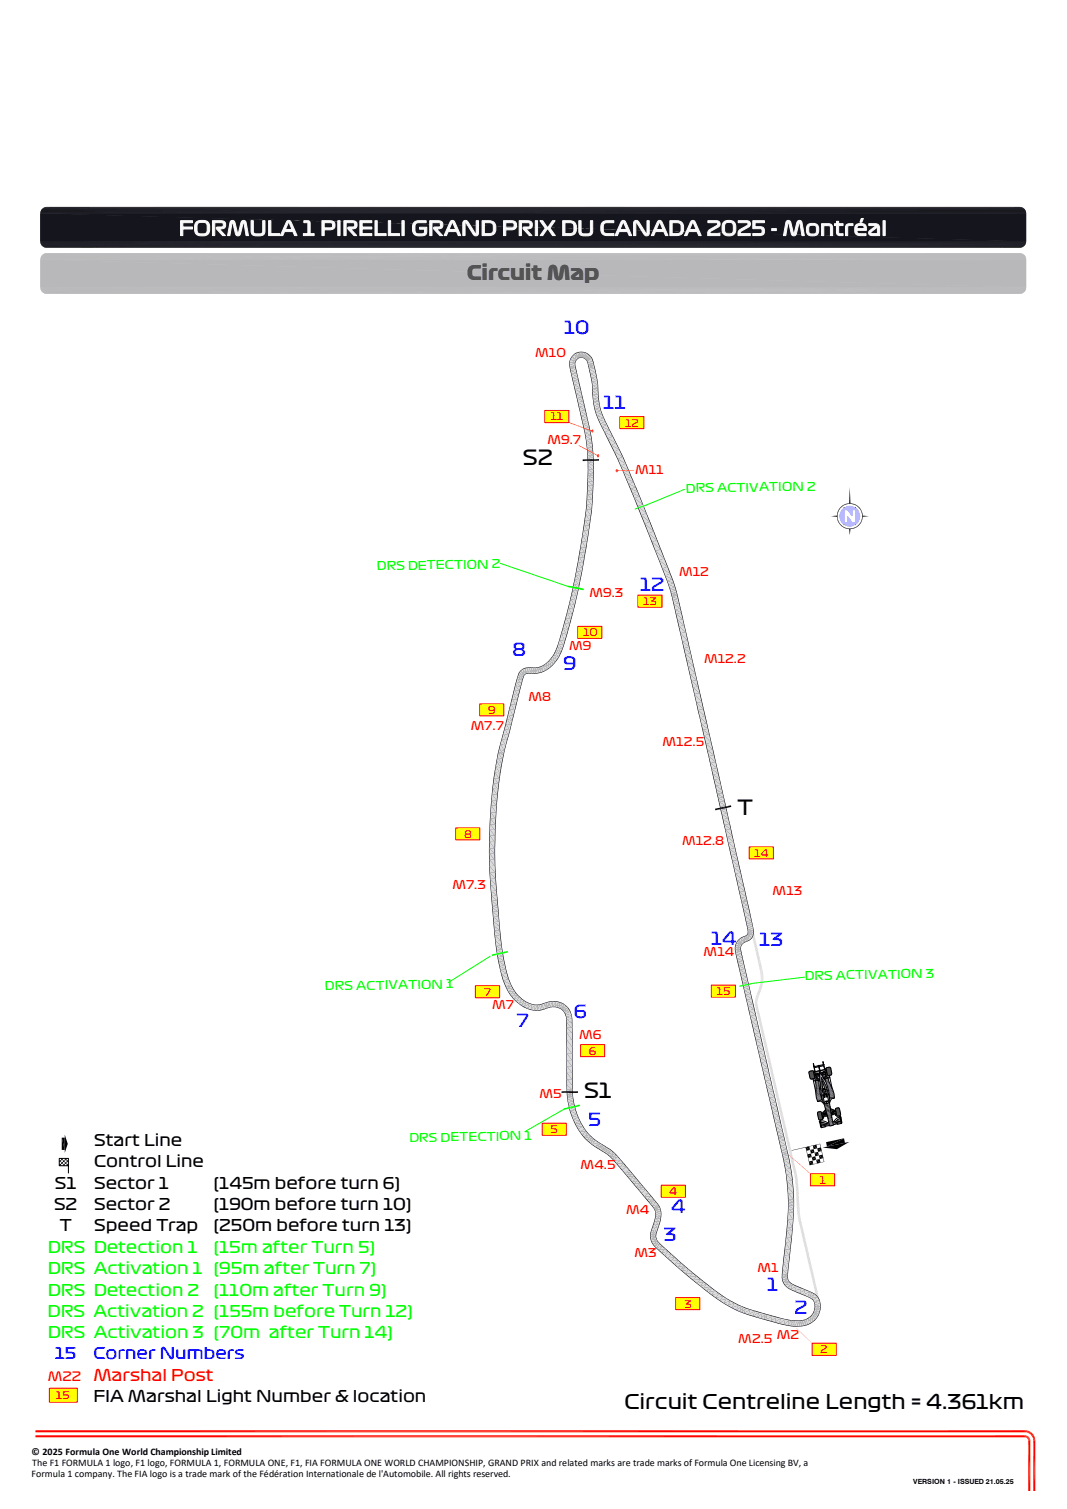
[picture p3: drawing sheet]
<svg xmlns="http://www.w3.org/2000/svg" width="210mm" height="297mm" viewBox="0 0 210 297" stroke-linecap="round" stroke-linejoin="round" font-family="sans-serif">
<defs><g id="words">
<g font-size="4.1">
<text x="102.9" y="91.4">S2</text>
<text x="145.2" y="160.5">T</text>
<text x="114.9" y="216.2">S1</text>
</g>
<g font-size="3.9" fill="#fafafa">
<text x="35.2" y="46.4">FORMULA 1 PIRELLI GRAND PRIX DU CANADA 2025 - Montréal</text>
<text x="36.8" y="46.2">FORMULA 1 STC SAUDI ARABIAN GRAND PRIX 2024 - Jeddah</text>
</g>
<text font-size="3.9" fill="#545454" x="91.9" y="55.1">Circuit Map</text>
<text font-size="3.9" x="122.9" y="277.4">Circuit Centreline Length = 4.361km</text>
<g font-size="3.5" fill="#00f">
<text x="111" y="65.7">10</text>
<text x="118.7" y="80.5">11</text>
<text x="125.9" y="116.4">12</text>
<text x="100.8" y="129.2">8</text>
<text x="110.9" y="132">9</text>
<text x="139.9" y="185.9">14</text>
<text x="149.4" y="186.2">13</text>
<text x="101.6" y="202.1">7</text>
<text x="112.9" y="200.4">6</text>
<text x="115.8" y="221.7">5</text>
<text x="132.1" y="238.7">4</text>
<text x="130.6" y="244.3">3</text>
<text x="150.9" y="254.2">1</text>
<text x="156.4" y="258.7">2</text>
</g>
<g font-size="3.2">
<text x="18.5" y="225.6">Start Line</text>
<text x="10.8" y="234">S1</text>
<text x="18.5" y="234">Sector 1</text>
<text x="18.5" y="229.8">Control Line</text>
<text x="42" y="234">(145m before turn 6)</text>
<text x="10.6" y="238.2">S2</text>
<text x="18.5" y="238.2">Sector 2</text>
<text x="42" y="238.2">(190m before turn 10)</text>
<text x="11.7" y="242.4">T</text>
<text x="18.5" y="242.4">Speed Trap</text>
<text x="42" y="242.4">(250m before turn 13)</text>
<text x="18.4" y="276">FIA Marshal Light Number &amp; location</text>
</g>
<g font-size="3.2" fill="#0f0">
<text x="9.4" y="250.8">DRS Activation 1 (95m after Turn 7)</text>
<text x="9.4" y="246.6">DRS Detection 1</text>
<text x="42" y="246.6">(15m after Turn 5)</text>
<text x="9.4" y="255">DRS Detection 2</text>
<text x="42" y="255">(110m after Turn 9)</text>
<text x="9.4" y="259.2">DRS Activation 2 (155m before Turn 12)</text>
<text x="9.4" y="263.4">DRS Activation 3 (70m after Turn 14)</text>
</g>
<g font-size="3.2" fill="#00f">
<text x="10.8" y="267.6">15</text>
<text x="18.4" y="267.6">Corner Numbers</text>
</g>
<text font-size="3.2" fill="#f00" x="18.4" y="271.8">Marshal Post</text>
<text font-size="2.5" fill="#f00" x="9.4" y="271.8">M22</text>
<g font-size="2.3" fill="#f00">
<text x="105.3" y="70.3">M10</text>
<text x="107.7" y="87.5">M9.7</text>
<text x="125" y="93.4">M11</text>
<text x="133.6" y="113.3">M12</text>
<text x="116" y="117.5">M9.3</text>
<text x="112" y="128">M9</text>
<text x="138.6" y="130.5">M12.2</text>
<text x="104" y="137.9">M8</text>
<text x="92.6" y="143.7">M7.7</text>
<text x="130.4" y="146.8">M12.5</text>
<text x="134.2" y="166.3">M12.8</text>
<text x="89" y="174.9">M7.3</text>
<text x="152" y="176.3">M13</text>
<text x="138.5" y="188.2">M14</text>
<text x="96.9" y="198.7">M7</text>
<text x="114" y="204.6">M6</text>
<text x="106.2" y="216.1">M5</text>
<text x="114.3" y="230.2">M4.5</text>
<text x="123.2" y="238.9">M4</text>
<text x="124.8" y="247.4">M3</text>
<text x="149.1" y="250.4">M1</text>
<text x="152.9" y="263.7">M2</text>
<text x="145.3" y="264.3">M2.5</text>
</g>
<g font-size="2.3" fill="#0f0">
<text x="135" y="97" transform="rotate(-1 135 97)">DRS ACTIVATION 2</text>
<text x="74.2" y="112.3" transform="rotate(-1 74.2 112.3)">DRS DETECTION 2</text>
<text x="63.9" y="195" transform="rotate(-1 63.9 195)">DRS ACTIVATION 1</text>
<text x="158.4" y="192.9" transform="rotate(-1 158.4 192.9)">DRS ACTIVATION 3</text>
<text x="80.6" y="224.8" transform="rotate(-1 80.6 224.8)">DRS DETECTION 1</text>
</g>
<g font-size="2" fill="#f00">
<text x="108.3" y="82.8">11</text>
<text x="123" y="84">12</text>
<text x="126.6" y="119.1">13</text>
<text x="114.8" y="125.3">10</text>
<text x="96.1" y="140.5">9</text>
<text x="91.3" y="164.9">8</text>
<text x="148.4" y="168.7">14</text>
<text x="95.2" y="196">7</text>
<text x="141" y="195.9">15</text>
<text x="115.9" y="207.6">6</text>
<text x="108.4" y="223.1">5</text>
<text x="161.2" y="233">1</text>
<text x="131.7" y="235.3">4</text>
<text x="134.7" y="257.4">3</text>
<text x="161.4" y="266.4">2</text>
<text x="11" y="275.5">15</text>
</g>
<g font-size="2">
<text x="6.2" y="286.3">© 2025 Formula One World Championship Limited</text>
<text x="6.2" y="290.7">Formula 1 company. The FIA logo is a trade mark of the Fédération Internationale de l'Automobile. All rights reserved.</text>
<text x="6.4" y="288.5">The F1 FORMULA 1 logo, F1 logo, FORMULA 1, FORMULA ONE, F1, FIA FORMULA ONE WORLD CHAMPIONSHIP, GRAND PRIX and related marks are trade marks of Formula One Licensing BV, a</text>
</g>
<text font-size="1.4" x="179.7" y="292.1">VERSION 1 - ISSUED 21.05.25</text>
</g></defs>
<g fill="#dcdcdc">
<path d="M147.8 183.4l.5-.1 .1 .3z"/>
<path d="M147.8 183.4l.6 .2-.5 .1z"/>
<path d="M147.9 183.7l.5-.1 .1 .5z"/>
<path d="M147.9 183.7l.6 .4-.5 .1z"/>
<path d="M148 184.2l.5-.1 .1 .5z"/>
<path d="M148 184.2l.6 .4-.5 .1z"/>
<path d="M148.1 184.7l.5-.1 .1 .4z"/>
<path d="M148.1 184.7l.6 .3-.5 .2z"/>
<path d="M148.2 185.2l.5-.1 .1 .6z"/>
<path d="M148.2 185.2l.6 .5-.4 .1z"/>
<path d="M148.4 185.8l.4-.1 .2 .8z"/>
<path d="M148.4 185.8l.6 .7-.5 .1z"/>
<path d="M148.5 186.6l.5-.1 .2 .7z"/>
<path d="M148.5 186.6l.7 .6-.5 .1z"/>
<path d="M148.7 187.3l.5-.1 .2 .7z"/>
<path d="M148.7 187.3l.7 .6-.5 .1z"/>
<path d="M148.9 188l.5-.1 .1 .6z"/>
<path d="M148.9 188l.6 .5-.5 .1z"/>
<path d="M149 188.6l.5-.1 .1 .5z"/>
<path d="M149 188.6l.6 .4-.5 .1z"/>
<path d="M149.1 189.1l.5-.1 .1 .4z"/>
<path d="M149.1 189.1l.6 .3-.5 .1z"/>
<path d="M149.2 189.5l.5-.1 .1 .5z"/>
<path d="M149.2 189.5l.6 .4-.5 .1z"/>
<path d="M149.3 190l.5-.1 .1 .5z"/>
<path d="M149.3 190l.6 .4-.5 .1z"/>
<path d="M149.4 190.5l.5-.1 .1 .2z"/>
<path d="M149.4 190.5l.6 .1-.5 .1z"/>
<path d="M149.5 190.7l.5-.1v.3z"/>
<path d="M149.5 190.7l.5 .2-.5 .1z"/>
<path d="M149.5 191l.5-.1 .1 .2z"/>
<path d="M149.5 191l.6 .1-.5 .1z"/>
<path d="M149.6 191.2l.5-.1v.2z"/>
<path d="M149.6 191.2l.5 .1-.5 .1z"/>
<path d="M149.6 191.4l.5-.1 .1 .2z"/>
<path d="M149.6 191.4l.6 .1-.6 .1z"/>
<path d="M149.6 191.6l.6-.1v.2z"/>
<path d="M149.6 191.6l.6 .1-.5 .1z"/>
<path d="M149.7 191.8l.5-.1v.2z"/>
<path d="M149.7 191.8l.5 .1h-.5z"/>
<path d="M149.7 191.9h.5v.1z"/>
<path d="M149.7 191.9l.5 .1-.5 .1z"/>
<path d="M149.7 192h.5v.1z"/>
<path d="M149.7 192l.5 .1-.5 .1z"/>
<path d="M149.7 192.2l.5-.1v.2z"/>
<path d="M149.7 192.2l.5 .1h-.5z"/>
<path d="M149.7 192.3h.5v.1z"/>
<path d="M149.7 192.3l.5 .1h-.5z"/>
<path d="M149.7 192.4h.5v.2z"/>
<path d="M149.7 192.4l.5 .2h-.5z"/>
<path d="M149.7 192.6h.5v.1z"/>
<path d="M149.7 192.6l.5 .1h-.5z"/>
<path d="M149.7 192.7h.5v.1z"/>
<path d="M149.7 192.7l.5 .1h-.5z"/>
<path d="M149.7 192.8h.5v.2z"/>
<path d="M149.7 192.8l.5 .2h-.5z"/>
<path d="M149.7 193h.5v.2z"/>
<path d="M149.7 193l.5 .2-.5-.1z"/>
<path d="M149.7 193.1l.5 .1v.2z"/>
<path d="M149.7 193.1l.5 .3-.5-.1z"/>
<path d="M149.7 193.3l.5 .1-.1 .2z"/>
<path d="M149.7 193.3l.4 .3-.5-.1z"/>
<path d="M149.6 193.5l.5 .1v.3z"/>
<path d="M149.6 193.5l.5 .4-.5-.1z"/>
<path d="M149.6 193.8l.5 .1-.1 .2z"/>
<path d="M149.6 193.8l.4 .3-.5-.1z"/>
<path d="M149.5 194l.5 .1v.2z"/>
<path d="M149.5 194l.5 .3-.5-.1z"/>
<path d="M149.5 194.2l.5 .1-.1 .3z"/>
<path d="M149.5 194.2l.4 .4-.5-.1z"/>
<path d="M149.4 194.4l.5 .2-.1 .3z"/>
<path d="M149.4 194.4l.4 .5-.5-.2z"/>
<path d="M149.3 194.7l.5 .2-.1 .2z"/>
<path d="M149.3 194.7l.4 .4-.5-.2z"/>
<path d="M149.2 194.9l.5 .2-.1 .2z"/>
<path d="M149.2 194.9l.4 .4-.5-.1z"/>
<path d="M149.1 195.2l.5 .1-.1 .3z"/>
<path d="M149.1 195.2l.4 .4-.4-.2z"/>
<path d="M149.1 195.4l.4 .2-.1 .2z"/>
<path d="M149.1 195.4l.3 .4-.5-.2z"/>
<path d="M148.9 195.6l.5 .2v.2z"/>
<path d="M148.9 195.6l.5 .4-.5-.2z"/>
<path d="M148.9 195.9l.5 .1-.1 .2z"/>
<path d="M148.9 195.9l.4 .3-.5-.2z"/>
<path d="M148.8 196l.5 .2-.1 .2z"/>
<path d="M148.8 196l.4 .4-.4-.2z"/>
<path d="M148.8 196.3l.4 .1v.2z"/>
<path d="M148.8 196.3l.4 .3-.5-.1z"/>
<path d="M148.7 196.5l.5 .1-.1 .2z"/>
<path d="M148.7 196.5l.4 .3-.4-.1z"/>
<path d="M148.7 196.7l.4 .1v.2z"/>
<path d="M148.7 196.7l.4 .3-.5-.2z"/>
<path d="M148.6 196.9l.5 .1-.1 .2z"/>
<path d="M148.6 196.9l.4 .3-.5-.1z"/>
<path d="M148.5 197.1l.5 .1v.3z"/>
<path d="M148.5 197.1l.5 .4h-.5z"/>
<path d="M148.5 197.6l.5-.1 .2 .6z"/>
<path d="M148.5 197.6l.7 .5-.5 .1z"/>
<path d="M148.7 198.2l.5-.1 .1 .8z"/>
<path d="M148.7 198.2l.6 .7-.5 .1z"/>
<path d="M148.8 199l.5-.1 .2 .7z"/>
<path d="M148.8 199l.7 .6-.5 .1z"/>
<path d="M149 199.7l.5-.1 .2 .8z"/>
<path d="M149 199.7l.7 .7-.5 .1z"/>
<path d="M149.2 200.5l.5-.1 .2 .8z"/>
<path d="M149.2 200.5l.7 .7-.5 .1z"/>
<path d="M149.4 201.3l.5-.1 .1 .7z"/>
<path d="M149.4 201.3l.6 .6-.5 .1z"/>
<path d="M149.5 202l.5-.1 .2 .6z"/>
<path d="M149.5 202l.7 .5-.5 .1z"/>
<path d="M149.7 202.6l.5-.1 .1 .8z"/>
<path d="M149.7 202.6l.6 .7-.4 .1z"/>
<path d="M149.9 203.4l.4-.1 .2 .5z"/>
<path d="M149.9 203.4l.6 .4-.5 .1z"/>
<path d="M150 203.9l.5-.1 .2 1z"/>
<path d="M150 203.9l.7 .9-.5 .1z"/>
<path d="M150.2 204.9l.5-.1 .2 .7z"/>
<path d="M150.2 204.9l.7 .6-.5 .1z"/>
<path d="M150.4 205.6l.5-.1 .1 .8z"/>
<path d="M150.4 205.6l.6 .7-.4 .1z"/>
<path d="M150.6 206.4l.4-.1 .2 .8z"/>
<path d="M150.6 206.4l.6 .7-.5 .1z"/>
<path d="M150.7 207.2l.5-.1 .3 1z"/>
<path d="M150.7 207.2l.8 .9-.5 .1z"/>
<path d="M151 208.2l.5-.1 .2 1.1z"/>
<path d="M151 208.2l.7 1-.5 .1z"/>
<path d="M151.2 209.3l.5-.1 .3 1z"/>
<path d="M151.2 209.3l.8 .9-.5 .1z"/>
<path d="M151.5 210.3l.5-.1 .2 1z"/>
<path d="M151.5 210.3l.7 .9-.5 .1z"/>
<path d="M151.7 211.3l.5-.1 .2 .9z"/>
<path d="M151.7 211.3l.7 .8-.5 .1z"/>
<path d="M151.9 212.2l.5-.1 .2 1z"/>
<path d="M151.9 212.2l.7 .9-.5 .1z"/>
<path d="M152.1 213.2l.5-.1 .3 1z"/>
<path d="M152.1 213.2l.8 .9-.5 .1z"/>
<path d="M152.4 214.2l.5-.1 .2 1z"/>
<path d="M152.4 214.2l.7 .9-.5 .1z"/>
<path d="M152.6 215.2l.5-.1 .2 .9z"/>
<path d="M152.6 215.2l.7 .8-.5 .1z"/>
<path d="M152.8 216.1l.5-.1 .2 .8z"/>
<path d="M152.8 216.1l.7 .7-.5 .1z"/>
<path d="M153 216.9l.5-.1 .2 1z"/>
<path d="M153 216.9l.7 .9-.5 .1z"/>
<path d="M153.2 217.9l.5-.1 .2 .8z"/>
<path d="M153.2 217.9l.7 .7-.5 .1z"/>
<path d="M153.4 218.7l.5-.1 .2 .9z"/>
<path d="M153.4 218.7l.7 .8-.5 .2z"/>
<path d="M153.6 219.7l.5-.2 .2 .9z"/>
<path d="M153.6 219.7l.7 .7-.5 .1z"/>
<path d="M153.8 220.5l.5-.1 .2 .9z"/>
<path d="M153.8 220.5l.7 .8-.5 .1z"/>
<path d="M154 221.4l.5-.1 .2 .9z"/>
<path d="M154 221.4l.7 .8-.4 .1z"/>
<path d="M154.3 222.3l.4-.1 .2 .7z"/>
<path d="M154.3 222.3l.6 .6-.5 .2z"/>
<path d="M154.4 223.1l.5-.2 .2 .9z"/>
<path d="M154.4 223.1l.7 .7-.5 .1z"/>
<path d="M154.6 223.9l.5-.1 .2 .9z"/>
<path d="M154.6 223.9l.7 .8-.5 .1z"/>
<path d="M154.8 224.8l.5-.1 .2 .9z"/>
<path d="M154.8 224.8l.7 .8-.5 .2z"/>
<path d="M155 225.8l.5-.2 .2 .8z"/>
<path d="M155 225.8l.7 .6-.5 .1z"/>
<path d="M155.2 226.5l.5-.1 .2 .7z"/>
<path d="M155.2 226.5l.7 .6-.5 .2z"/>
<path d="M155.4 227.3l.5-.2 .1 .7z"/>
<path d="M155.4 227.3l.6 .5-.4 .1z"/>
<path d="M155.6 227.9l.4-.1 .3 1.1z"/>
<path d="M155.6 227.9l.7 1-.5 .1z"/>
<path d="M155.8 229l.5-.1 .5 2z"/>
<path d="M155.8 229l1 1.9-.5 .2z"/>
<path d="M156.3 231.1l.5-.1 .2 .9z"/>
<path d="M156.3 231.1l.7 .8-.6 .1z"/>
<path d="M156.4 232l.6-.1 .1 1.1z"/>
<path d="M156.4 232l.7 1-.6 .1z"/>
<path d="M156.5 233.1l.6-.1v.8z"/>
<path d="M156.5 233.1l.6 .7-.5 .1z"/>
<path d="M156.6 233.9l.5-.1 .1 .7z"/>
<path d="M156.6 233.9l.6 .6h-.5z"/>
<path d="M156.7 234.5h.5v.8z"/>
<path d="M156.7 234.5l.5 .8-.5 .1z"/>
<path d="M156.7 235.4l.5-.1v.9z"/>
<path d="M156.7 235.4l.5 .8h-.5z"/>
<path d="M156.7 236.2h.5l.1 .8z"/>
<path d="M156.7 236.2l.6 .8h-.5z"/>
<path d="M156.8 237h.5v.4z"/>
<path d="M156.8 237l.5 .4-.5 .1z"/>
<path d="M156.8 237.5l.5-.1 .1 .7z"/>
<path d="M156.8 237.5l.6 .6h-.6z"/>
<path d="M156.8 238.1h.6v.5z"/>
<path d="M156.8 238.1l.6 .5h-.5z"/>
<path d="M156.9 238.6h.5v.4z"/>
<path d="M156.9 238.6l.5 .4-.5 .1z"/>
<path d="M157 239.1l.4-.1 .1 .4z"/>
<path d="M157 239.1l.5 .3-.5 .1z"/>
<path d="M157 239.5l.5-.1v.4z"/>
<path d="M157 239.5l.5 .3-.4 .1z"/>
<path d="M157.1 239.9l.4-.1 .1 .5z"/>
<path d="M157.1 239.9l.5 .4-.4 .1z"/>
<path d="M157.2 240.4l.4-.1 .2 .8z"/>
<path d="M157.2 240.4l.6 .7-.4 .1z"/>
<path d="M157.4 241.2l.4-.1 .2 .7z"/>
<path d="M157.4 241.2l.6 .6-.5 .1z"/>
<path d="M157.5 241.9l.5-.1 .2 .9z"/>
<path d="M157.5 241.9l.7 .8-.5 .1z"/>
<path d="M157.7 242.8l.5-.1 .2 .7z"/>
<path d="M157.7 242.8l.7 .6-.5 .1z"/>
<path d="M157.9 243.5l.5-.1 .2 1z"/>
<path d="M157.9 243.5l.7 .9-.5 .1z"/>
<path d="M158.1 244.5l.5-.1 .3 1z"/>
<path d="M158.1 244.5l.8 .9-.5 .1z"/>
<path d="M158.4 245.5l.5-.1 .2 1.1z"/>
<path d="M158.4 245.5l.7 1-.5 .1z"/>
<path d="M158.6 246.6l.5-.1 .2 1z"/>
<path d="M158.6 246.6l.7 .9-.4 .1z"/>
<path d="M158.9 247.6l.4-.1 .3 1z"/>
<path d="M158.9 247.6l.7 .9-.5 .1z"/>
<path d="M159.1 248.6l.5-.1 .2 .9z"/>
<path d="M159.1 248.6l.7 .8-.5 .1z"/>
<path d="M159.3 249.5l.5-.1 .2 1.1z"/>
<path d="M159.3 249.5l.7 1-.4 .1z"/>
<path d="M159.6 250.6l.4-.1 .3 1.1z"/>
<path d="M159.6 250.6l.7 1-.5 .1z"/>
<path d="M159.8 251.7l.5-.1 .2 1z"/>
<path d="M159.8 251.7l.7 .9-.5 .1z"/>
<path d="M160 252.7l.5-.1 .2 .9z"/>
<path d="M160 252.7l.7 .8-.5 .1z"/>
<path d="M160.2 253.6l.5-.1 .2 .9z"/>
<path d="M160.2 253.6l.7 .8-.5 .2z"/>
<path d="M160.4 254.6l.5-.2 .2 .6z"/>
<path d="M160.4 254.6l.7 .4-.5 .1z"/>
<path d="M160.6 255.1l.5-.1v.3z"/>
<path d="M160.6 255.1l.5 .2-.5 .1z"/>
<path d="M160.6 255.4l.5-.1 .1 .2z"/>
<path d="M160.6 255.4l.6 .1-.5 .2z"/>
<path d="M160.7 255.7l.5-.2v.3z"/>
<path d="M160.7 255.7l.5 .1-.4 .2z"/>
</g>
<g fill="#000">
<path d="M112 71.2l1.2 .4-1.2 .1zM112.2 70.7l1 .7-1.2-.2zM112 71.7l1.2 .3-1.1 .1zM112.1 72.1l1.2 .1-1.2 .3zM112.5 70.1l.8 1.1-1.1-.5zM112.1 72.5l1.3 .2-1.2 .3zM112.2 73l1.4 .4-1.2 .3zM112.4 73.7l1.3 .4-1.2 .3zM113 69.7l.5 1.2-1-.8zM112.5 74.4l1.4 .3-1.2 .3zM112.7 75l1.3 .5-1.1 .3zM113 69.7l.3-.3 .4 1.2z"/>
<path d="M112.9 75.8l1.4 .5-1.2 .3zM112 71.2l1.2 .2v.2zM112.2 70.7l1.1 .5-.1 .2zM112 71.7l1.2-.1v.4zM113.1 76.6l1.3 .6-1.1 .3zM112.1 72.1l1.1-.1 .1 .2zM112.5 70.1l1 .8-.2 .3zM113.3 69.4l.4-.1 .2 1.2zM112.1 72.5l1.2-.3 .1 .5zM113 69.7l.7 .9-.2 .3zM113.3 77.5l1.4 .6-1.2 .3zM112.2 73l1.2-.3 .2 .7z"/>
<path d="M113.5 78.4l1.4 .6-1.2 .2zM113.7 69.3h.3v1.2zM112.4 73.7l1.2-.3 .1 .7zM113.3 69.4l.6 1.1-.2 .1zM112.5 74.4l1.2-.3 .2 .6zM113.7 69.3l.3 1.2h-.1zM114 69.3l.2 1.1-.2 .1zM114 69.3l.4-.1-.2 1.2zM112.7 75l1.2-.3 .1 .8zM114.4 69.2v1.2h-.2zM112.9 75.8l1.1-.3 .3 .8zM114.4 69.2l.4 .1-.4 1.1z"/>
<path d="M114.8 69.3l-.2 1.1h-.2zM113.1 76.6l1.2-.3 .1 .9zM115.1 69.3l-.4 1.2-.1-.1zM113.3 77.5l1.1-.3 .3 .9zM115.4 69.5l-.5 1h-.2zM114.8 69.3h.3l-.5 1.1zM113.5 78.4l1.2-.3 .2 .9zM115.7 69.6l-.6 1-.2-.1zM113.7 79.2l1.2-.2 .2 .8zM115.1 70.6l.9-.8-.8 .9zM115.1 69.3l.3 .2-.7 1zM115.2 70.7l1-.6-.9 .8z"/>
<path d="M115.3 70.9l1.1-.6-1 .7zM115.4 71l1.1-.5-1 .6zM115.4 69.5l.3 .1-.8 .9zM115.5 71.1h1.3l-1.2 .4zM115.6 71.5l1.3 .1-1.2 .3zM115.7 69.6l.3 .2-.9 .8zM115.7 71.9l1.3 .1-1.2 .3zM115.8 72.3l1.3 .2-1.2 .2zM115.9 72.7l1.4 .6-1.2 .3zM116 69.8l.2 .3-1 .6zM116.1 73.6l1.4 .5-1.2 .3zM115.3 70.9l.9-.8 .2 .2z"/>
<path d="M116.3 74.4l1.3 .6-1.2 .1zM115.4 71l1-.7 .1 .2zM116.4 75.1l1.3 .7h-1.2zM116.5 75.8l1.2 .6-1.2 .1zM116.5 76.5l1.3 .5h-1.3zM115.5 71.1l1-.6 .3 .6zM116.5 77l1.3 .7h-1.2zM116.6 77.7l1.2 .6-1.2 .1zM116.6 78.4l1.3 .6-1.2 .1zM116.7 79.1l1.3 .5-1.2 .2zM115.6 71.5l1.2-.4 .1 .5zM116.8 79.8l1.4 .5-1.2 .2z"/>
<path d="M115.7 71.9l1.2-.3 .1 .4zM115.8 72.3l1.2-.3 .1 .5zM115.9 72.7l1.2-.2 .2 .8zM116.1 73.6l1.2-.3 .2 .8zM116.3 74.4l1.2-.3 .1 .9zM116.4 75.1l1.2-.1 .1 .8zM116.5 75.8h1.2v.6zM116.5 76.5l1.2-.1 .1 .6zM116.5 77h1.3v.7zM116.6 77.7h1.2v.6zM116.6 78.4l1.2-.1 .1 .7zM116.7 79.1l1.2-.1 .1 .6z"/>
<path d="M116.8 79.8l1.2-.2 .2 .7zM113.7 79.2l1.4 .6-1.2 .3zM113.9 80.1l1.4 .6-1.2 .3zM114.1 81l1.4 .6-1.2 .3zM114.3 81.9l1.3 .5-1.1 .3zM114.5 82.7l1.3 .5-1.1 .3zM114.7 83.5l1.3 .6-1.1 .2zM114.9 84.3l1.3 .6-1.2 .3zM115 85.2l1.4 .5-1.2 .2zM113.9 80.1l1.2-.3 .2 .9zM115.2 85.9l1.3 .6-1.2 .1zM115.4 98.3l1.2 1.1-1.2-.1z"/>
<path d="M115.3 86.6l1.3 .7-1.2 .1zM115.5 97.3l1.1 1.1-1.2-.1zM114.1 81l1.2-.3 .2 .9zM115.5 96.5l1.2 .9-1.2-.1zM115.4 87.4l1.3 .7-1.2 .1zM115.6 95.5l1.1 1h-1.2zM115.5 88.2l1.2 .7-1.2 .1zM115.6 94.8l1.2 .7h-1.2zM115.6 94.1l1.2 .7h-1.2zM115.5 89l1.3 .6-1.2 .1zM115.6 89.7l1.2 .4h-1.2zM115.6 93.6l1.2 .5h-1.2z"/>
<path d="M115.7 93.1l1.1 .6-1.2-.1zM115.6 90.1l1.2 .5-1.2 .1zM114.3 81.9l1.2-.3 .1 .8zM115.7 92.4l1.2 .8-1.2-.1zM115.7 91.1l1.2 .6h-1.2zM115.6 90.7l1.3 .4h-1.2zM115.7 91.7l1.2 .8-1.2-.1zM114.5 82.7l1.1-.3 .2 .8zM114.7 83.5l1.1-.3 .2 .9zM114.9 84.3l1.1-.2 .2 .8zM115 85.2l1.2-.3 .2 .8zM115.2 85.9l1.2-.2 .1 .8z"/>
<path d="M115.4 98.3l1.2 .1v1zM115.3 86.6l1.2-.1 .1 .8zM115.5 97.3l1.2 .1-.1 1zM115.4 87.4l1.2-.1 .1 .8zM115.5 96.5h1.2v.9zM115.6 95.5h1.2l-.1 1zM115.5 88.2l1.2-.1v.8zM115.6 94.8h1.2v.7zM115.5 89l1.2-.1 .1 .7zM115.6 94.1h1.2v.7zM115.6 89.7l1.2-.1v.5zM115.6 93.6l1.2 .1v.4z"/>
<path d="M115.7 93.1l1.2 .1-.1 .5zM115.6 90.1h1.2v.5zM115.7 92.4l1.2 .1v.7zM115.7 91.7h1.2v.8zM115.7 91.1h1.2v.6zM115.6 90.7l1.2-.1 .1 .5zM117 80.5l1.3 .3-1.1 .4zM117.2 81.2l1.3 .3-1.1 .4zM117.4 81.9l1.4 .3-1.1 .5zM117.7 82.7l1.5 .2-1.1 .5zM118.1 83.4l1.4 .2-1.1 .5zM117 80.5l1.2-.2 .1 .5z"/>
<path d="M117.2 81.2l1.1-.4 .2 .7zM118.4 84.1l1.6 .5-1.1 .5zM117.4 81.9l1.1-.4 .3 .7zM117.7 82.7l1.1-.5 .4 .7zM118.9 85.2l1.7 .6-1.1 .6zM118.1 83.4l1.1-.5 .3 .7zM118.4 84.1l1.1-.5 .5 1zM119.5 86.4l1.8 .7-1.1 .6zM118.9 85.2l1.1-.6 .6 1.2zM120.2 87.7l1.7 .7-1.1 .5zM119.5 86.4l1.1-.6 .7 1.3zM120.8 88.9l1.8 1-1.1 .5z"/>
<path d="M120.2 87.7l1.1-.6 .6 1.3zM121.5 90.4l1.7 .8-1.1 .5zM120.8 88.9l1.1-.5 .7 1.5zM122.1 91.7l1.7 .9-1.1 .5zM121.5 90.4l1.1-.5 .6 1.3zM122.7 93.1l1.6 .7-1.1 .5zM123.2 94.3l1.5 .5-1.1 .5zM122.1 91.7l1.1-.5 .6 1.4zM123.6 95.3l1.5 .5-1.1 .5zM122.7 93.1l1.1-.5 .5 1.2zM124 96.3l1.5 .4-1.1 .5zM123.2 94.3l1.1-.5 .4 1z"/>
<path d="M124.4 97.2l1.5 .4-1.1 .5zM123.6 95.3l1.1-.5 .4 1zM124.8 98.1l1.7 1.1-1.1 .5zM124 96.3l1.2-.5 .3 .9zM125.4 99.7l1.9 1.3-1.2 .5zM124.4 97.2l1.1-.5 .4 .9zM124.8 98.1l1.1-.5 .6 1.6zM125.4 99.7l1.1-.5 .8 1.8zM112 118.8l.9 1.2-1.1-.3zM112.2 117.9l1 1.2-1.2-.3zM112.4 117l1 1.2-1.2-.3zM112.6 116.2l1 1.1-1.2-.3z"/>
<path d="M112.7 115.6l1.1 .8-1.2-.2zM112.8 115l1.1 .8-1.2-.2zM113.1 114l.9 1.2-1.2-.2zM112 118.8l1.2 .3-.3 .9zM113.2 113.2l1 1.1-1.1-.3zM112.2 117.9l1.2 .3-.2 .9zM113.4 112.4l1 1.1-1.2-.3zM112.4 117l1.2 .3-.2 .9zM113.5 111.5l1.1 1.1-1.2-.2zM113.7 110.7l1 1-1.2-.2zM112.6 116.2l1.2 .2-.2 .9zM113.9 109.6l1 1.3-1.2-.2z"/>
<path d="M112.7 115.6l1.2 .2-.1 .6zM114 108.6l1 1.2-1.1-.2zM112.8 115l1.2 .2-.1 .6zM113.1 114l1.1 .3-.2 .9zM114.2 107.6l1 1.2-1.2-.2zM113.2 113.2l1.2 .3-.2 .8zM114.4 106.5l1 1.3-1.2-.2zM113.4 112.4l1.2 .2-.2 .9zM114.6 105.4l1 1.3-1.2-.2zM113.5 111.5l1.2 .2-.1 .9zM114.7 104.3l1.1 1.3-1.2-.2zM113.7 110.7l1.2 .2-.2 .8z"/>
<path d="M114.9 103.4l1 1.1-1.2-.2zM113.9 109.6l1.1 .3-.1 1zM115 102.3l1.1 1.2-1.2-.1zM115.2 101.3l1 1.2-1.2-.2zM114 108.6l1.2 .2-.2 1zM115.3 100.3l1.1 1.2-1.2-.2zM114.2 107.6l1.2 .2-.2 1zM115.4 99.3l1.1 1.1-1.2-.1zM114.4 106.5l1.2 .2-.2 1.1zM114.6 105.4l1.2 .2-.2 1.1zM114.7 104.3l1.2 .2-.1 1.1zM114.9 103.4l1.2 .1-.2 1z"/>
<path d="M115 102.3l1.2 .2-.1 1zM115.2 101.3l1.2 .2-.2 1zM115.3 100.3l1.2 .1-.1 1.1zM115.4 99.3l1.2 .1-.1 1zM126.1 101.5l1.8 1.2-1.1 .4zM126.8 103.1l1.9 1.5-1.1 .4zM126.1 101.5l1.2-.5 .6 1.7zM127.6 105l1.7 1.3-1.1 .4zM126.8 103.1l1.1-.4 .8 1.9zM128.2 106.7l1.9 1.4-1.2 .4zM127.6 105l1.1-.4 .6 1.7zM128.9 108.5l1.9 1.4-1.1 .4z"/>
<path d="M128.2 106.7l1.1-.4 .8 1.8zM129.7 110.3l1.7 1.2-1.1 .5zM128.9 108.5l1.2-.4 .7 1.8zM130.3 112l1.7 .9-1.2 .4zM129.7 110.3l1.1-.4 .6 1.6zM130.8 113.3l1.6 .7-1.1 .4zM131.3 114.4l1.4 .3-1.2 .4zM130.3 112l1.1-.5 .6 1.4zM131.5 115.1l1.4 .4-1.1 .4zM131.8 115.9l1.3 .3-1.1 .3zM130.8 113.3l1.2-.4 .4 1.1zM132 116.5l1.2 .1-1.1 .3z"/>
<path d="M132.1 116.9l1.2 .2-1.1 .2zM132.2 117.3l1.2-.1-1.2 .3zM132.2 117.5l1.3 .4-1.1 .2zM132.4 118.1l1.3 .6-1.2 .3zM131.3 114.4l1.1-.4 .3 .7zM132.5 119l1.5 .8-1.2 .2zM131.5 115.1l1.2-.4 .2 .8zM131.8 115.9l1.1-.4 .2 .7zM132 116.5l1.1-.3 .1 .4zM132.1 116.9l1.1-.3 .1 .5zM132.2 117.3l1.1-.2 .1 .1zM132.2 117.5l1.2-.3 .1 .7z"/>
<path d="M132.4 118.1l1.1-.2 .2 .8zM132.5 119l1.2-.3 .3 1.1zM132.8 120l1.2-.2 .2 .8zM100.5 138.5l.9 1.3-1.2-.3zM100.7 137.6l.9 1.2-1.1-.3zM100.9 136.7l1 1.2-1.2-.3zM101.1 135.8l1 1.1-1.2-.2zM101.3 134.9l1 1.2-1.2-.3zM101.5 134.2l1 1-1.2-.3zM100.5 138.5l1.1 .3-.2 1zM101.7 133.6l1 .9-1.2-.3zM100.7 137.6l1.2 .3-.3 .9z"/>
<path d="M101.8 133.3l1 .6-1.1-.3zM101.9 132.9l1.1 .7-1.2-.3zM100.9 136.7l1.2 .2-.2 1zM102.1 132.4l1 .9-1.2-.4zM101.1 135.8l1.2 .3-.2 .8zM102.4 132l.8 1-1.1-.6zM101.3 134.9l1.2 .3-.2 .9zM102.4 132l.5-.3 .4 1.2zM101.5 134.2l1.2 .3-.2 .7zM101.7 133.6l1.1 .3-.1 .6zM101.8 133.3l1.2 .3-.2 .3zM102.9 131.7l.4-.2 .2 1.2z"/>
<path d="M101.9 132.9l1.2 .4-.1 .3zM102.1 132.4l1.1 .6-.1 .3zM102.4 132l.9 .9-.1 .1zM102.9 131.7l.6 1-.2 .2zM103.3 131.5l.5-.1-.1 1.2zM103.3 131.5l.4 1.1-.2 .1zM103.8 131.4l.1 1.2h-.2zM103.8 131.4h.5l-.4 1.2zM104.3 131.4v1.2h-.4zM104.3 131.4h.3l-.3 1.2zM104.6 131.4v1.2h-.3zM105.1 131.4l-.1 1.2h-.4z"/>
<path d="M104.6 131.4h.5l-.5 1.2zM105.4 131.4v1.2h-.4zM105.1 131.4h.3l-.4 1.2zM105.4 131.4h.3l-.3 1.2zM105.7 131.4l.3 1.1-.6 .1zM105.7 131.4l.4-.1-.1 1.2zM106.1 131.3l.3 1.1-.4 .1zM106.1 131.3l.3-.1v1.2zM106.4 131.2l.4-.2v1.3zM106.4 131.2l.4 1.1-.4 .1zM106.8 131l.3-.2 .3 1.2zM106.8 131l.6 1-.6 .3z"/>
<path d="M107.1 130.8l.3-.2 .4 1.2zM107.1 130.8l.7 1-.4 .2zM107.4 130.6l.3-.3 .5 1.2zM108.1 130l.4 1.2-.8-.9zM107.4 130.6l.8 .9-.4 .3zM108.4 129.6l.5 1.2-.8-.8zM107.7 130.3l.8 .9-.3 .3zM108.7 129.2l.6 1.2-.9-.8zM108.1 130l.8 .8-.4 .4zM108.9 128.8l.7 1.1-.9-.7zM108.4 129.6l.9 .8-.4 .4zM109.2 128.3l.8 1.1-1.1-.6z"/>
<path d="M109.4 127.9l.9 .9-1.1-.5zM108.7 129.2l.9 .7-.3 .5zM109.6 127.4l.9 1-1.1-.5zM109.8 126.7l.9 1.1-1.1-.4zM108.9 128.8l1.1 .6-.4 .5zM110.1 125.9l.9 1.1-1.2-.3zM109.2 128.3l1.1 .5-.3 .6zM110.4 124.6l.8 1.7-1.1-.4zM109.4 127.9l1.1 .5-.2 .4zM110.7 123.7l.9 1.2-1.2-.3zM109.6 127.4l1.1 .4-.2 .6zM109.8 126.7l1.2 .3-.3 .8z"/>
<path d="M111 122.6l.9 1.4-1.2-.3zM110.1 125.9l1.1 .4-.2 .7zM111.3 121.6l.9 1.3-1.2-.3zM110.4 124.6l1.2 .3-.4 1.4zM111.5 120.7l.9 1.2-1.1-.3zM111.8 119.7l.9 1.3-1.2-.3zM110.7 123.7l1.2 .3-.3 .9zM111 122.6l1.2 .3-.3 1.1zM111.3 121.6l1.1 .3-.2 1zM111.5 120.7l1.2 .3-.3 .9zM111.8 119.7l1.1 .3-.2 1zM132.8 120l1.4 .6-1.2 .3z"/>
<path d="M133 120.9l1.5 1-1.2 .2zM133.3 122.1l1.4 1-1.2 .2zM133.5 123.3l1.5 1.1-1.1 .3zM133.9 124.7l1.5 1.3-1.2 .3zM133 120.9l1.2-.3 .3 1.3zM134.2 126.3l1.5 1-1.2 .3zM133.3 122.1l1.1-.2 .3 1.2zM134.5 127.6l1.5 1-1.2 .2zM133.5 123.3l1.2-.2 .3 1.3zM134.8 128.8l1.4 1-1.1 .3zM133.9 124.7l1.1-.3 .4 1.6zM135.1 130.1l1.4 .9-1.1 .2z"/>
<path d="M135.4 131.2l1.5 1.3-1.2 .3zM134.2 126.3l1.2-.3 .3 1.3zM134.5 127.6l1.2-.3 .3 1.3zM135.7 132.8l1.5 1-1.2 .3zM134.8 128.8l1.2-.2 .2 1.2zM136 134.1l1.5 1-1.2 .3zM135.1 130.1l1.1-.3 .3 1.2zM136.3 135.4l1.5 1-1.2 .3zM135.4 131.2l1.1-.2 .4 1.5zM136.6 136.7l1.6 1.4-1.2 .3zM135.7 132.8l1.2-.3 .3 1.3zM137 138.4l1.5 1.1-1.2 .3z"/>
<path d="M136 134.1l1.2-.3 .3 1.3zM137.3 139.8l1.5 1.2-1.1 .2zM136.3 135.4l1.2-.3 .3 1.3zM136.6 136.7l1.2-.3 .4 1.7zM137 138.4l1.2-.3 .3 1.4zM137.3 139.8l1.2-.3 .3 1.5zM96.6 158.5l1.1 1.5-1.2-.1zM96.7 157.5l1.1 1.1-1.2-.1zM96.8 156.4l1.1 1.2-1.2-.1zM96.9 155.2l1.1 1.3-1.2-.1zM97 154.2l1.1 1.2-1.2-.2zM97.1 153.1l1.1 1.2-1.2-.1z"/>
<path d="M97.3 152.1l1 1.2-1.2-.2zM97.5 150.9l1 1.4-1.2-.2zM97.7 149.9l1 1.2-1.2-.2zM97.8 149.2l1 .9-1.1-.2zM96.6 158.5l1.2 .1-.1 1.4zM96.7 157.5l1.2 .1-.1 1zM98 148.3l1 1.1-1.2-.2zM96.8 156.4l1.2 .1-.1 1.1zM96.9 155.2l1.2 .2-.1 1.1zM98 148l1.1 .5-1.1-.2zM98.1 147.5l1.1 .8-1.2-.3zM97 154.2l1.2 .1-.1 1.1z"/>
<path d="M98.4 146.5l.9 1.3-1.2-.3zM97.1 153.1l1.2 .2-.1 1zM97.3 152.1l1.2 .2-.2 1zM98.7 145.4l.9 1.3-1.2-.2zM97.5 150.9l1.2 .2-.2 1.2zM97.7 149.9l1.1 .2-.1 1zM99 144.4l.8 1.4-1.1-.4zM97.8 149.2l1.2 .2-.2 .7zM99.2 143.5l.9 1.2-1.1-.3zM98 148.3l1.1 .2-.1 .9zM98 148l1.2 .3-.1 .2zM98.1 147.5l1.2 .3-.1 .5z"/>
<path d="M99.5 142.5l.9 1.3-1.2-.3zM98.4 146.5l1.2 .2-.3 1.1zM99.7 141.6l.9 1.1-1.1-.2zM98.7 145.4l1.1 .4-.2 .9zM99.9 140.7l1 1.2-1.2-.3zM99 144.4l1.1 .3-.3 1.1zM100.2 139.5l.9 1.4-1.2-.2zM99.2 143.5l1.2 .3-.3 .9zM99.5 142.5l1.1 .2-.2 1.1zM99.7 141.6l1.2 .3-.3 .8zM99.9 140.7l1.2 .2-.2 1zM100.2 139.5l1.2 .3-.3 1.1z"/>
<path d="M137.7 141.2l1.4 1.2-1.1 .2zM138 142.6l1.4 .8-1.2 .3zM138.2 143.7l1.4 .8-1.1 .3zM138.5 144.8l1.5 1.4-1.1 .2zM137.7 141.2l1.1-.2 .3 1.4zM138.9 146.4l1.4 1.1-1.2 .3zM138 142.6l1.1-.2 .3 1zM139.1 147.8l1.5 .8-1.2 .3zM138.2 143.7l1.2-.3 .2 1.1zM139.4 148.9l1.5 1.1-1.2 .2zM138.5 144.8l1.1-.3 .4 1.7zM139.7 150.2l1.5 1-1.2 .2z"/>
<path d="M140 151.4l1.4 .8-1.2 .3zM138.9 146.4l1.1-.2 .3 1.3zM140.2 152.5l1.4 .7-1.1 .3zM139.1 147.8l1.2-.3 .3 1.1zM140.5 153.5l1.4 1-1.2 .2zM139.4 148.9l1.2-.3 .3 1.4zM140.7 154.7l1.4 .7-1.2 .2zM139.7 150.2l1.2-.2 .3 1.2zM140.9 155.6l1.4 .4-1.2 .3zM141.1 156.3l1.2-.1-1.2 .2zM141.1 156.4l1.4 .5-1.2 .2zM140 151.4l1.2-.2 .2 1z"/>
<path d="M141.3 157.1l1.3 .5-1.1 .3zM140.2 152.5l1.2-.3 .2 1zM141.5 157.9l1.3 .6-1.2 .3zM140.5 153.5l1.1-.2 .3 1.2zM141.6 158.7l1.3 .2-1.1 .3zM141.8 159.2h1.2l-1.2 .3zM141.8 159.5l1.4 .6-1.2 .2zM140.7 154.7l1.2-.2 .2 .9zM140.9 155.6l1.2-.2 .2 .6zM141.1 156.3l1.2-.3v.2zM141.1 156.4l1.2-.2 .2 .7zM141.3 157.1l1.2-.2 .1 .7z"/>
<path d="M141.5 157.9l1.1-.3 .2 .9zM141.6 158.7l1.2-.2 .1 .4zM141.8 159.2l1.1-.3 .1 .3zM141.8 159.5l1.2-.3 .2 .9zM96.2 167l1.2 1h-1.2zM96.3 165.7l1.1 1.3h-1.2zM96.2 168l1.3 1.2h-1.3zM96.3 164.5l1.2 1.2h-1.2zM96.3 163.3l1.2 1.2h-1.2zM96.2 169.2l1.3 1.2-1.2 .1zM96.4 162.3l1.1 1.1-1.2-.1zM96.3 170.5l1.2 1.2-1.2 .1z"/>
<path d="M96.4 161.1l1.2 1.2h-1.2zM96.5 159.9l1.1 1.3-1.2-.1zM96.3 171.8l1.3 1.2h-1.2zM96.4 173l1.3 1.2-1.2 .1zM96.5 174.3l1.3 1-1.2 .1zM96.6 175.4l1.3 .9-1.2 .1zM96.7 176.4l1.2 .8-1.2 .1zM96.7 177.3l1.3 1-1.2 .1zM96.8 178.4l1.3 .3-1.2 .1zM96.9 178.8l1.2 .6-1.2 .1zM96.2 167h1.2v1zM96.3 165.7h1.2l-.1 1.3z"/>
<path d="M96.2 168h1.2l.1 1.2zM96.2 169.2h1.3v1.2zM96.3 164.5h1.2v1.2zM96.3 163.3l1.2 .1v1.1zM96.4 162.3h1.2l-.1 1.1zM96.3 170.5l1.2-.1v1.3zM96.4 161.1l1.2 .1v1.1zM96.3 171.8l1.2-.1 .1 1.3zM96.5 159.9l1.2 .1-.1 1.2zM96.4 173h1.2l.1 1.2zM96.5 174.3l1.2-.1 .1 1.1zM96.6 175.4l1.2-.1 .1 1z"/>
<path d="M96.7 176.4l1.2-.1v.9zM96.7 177.3l1.2-.1 .1 1.1zM96.8 178.4l1.2-.1 .1 .4zM96.9 178.8l1.2-.1v.7zM142 160.3l1.4 .7-1.2 .3zM142.2 161.3l1.4 .9-1.1 .2zM142.5 162.4l1.4 .8-1.2 .2zM142.7 163.4l1.5 1.1-1.2 .3zM143 164.8l1.4 .9-1.1 .2zM142 160.3l1.2-.2 .2 .9zM143.3 165.9l1.4 1-1.2 .3zM142.2 161.3l1.2-.3 .2 1.2z"/>
<path d="M143.5 167.2l1.5 .9-1.2 .3zM142.5 162.4l1.2-.2 .2 1zM143.8 168.4l1.4 .8-1.1 .3zM142.7 163.4l1.2-.2 .3 1.3zM144.1 169.5l1.4 1-1.1 .2zM143 164.8l1.2-.3 .2 1.2zM144.4 170.7l1.4 1-1.1 .3zM143.3 165.9l1.1-.2 .3 1.2zM144.7 172l1.4 1.1-1.2 .3zM143.5 167.2l1.2-.3 .3 1.2zM144.9 173.4l1.5 .9-1.2 .2zM143.8 168.4l1.2-.3 .2 1.1z"/>
<path d="M145.2 174.5l1.4 .9-1.1 .2zM144.1 169.5l1.1-.3 .3 1.3zM145.5 175.6l1.4 .9-1.2 .3zM144.4 170.7l1.1-.2 .3 1.2zM145.7 176.8l1.3 .4-1.1 .2zM144.7 172l1.1-.3 .3 1.4zM145.9 177.4h1.2l-1.2 .3zM145.9 177.7l1.4 .5-1.2 .2zM144.9 173.4l1.2-.3 .3 1.2zM146.1 178.4l1.4 .6-1.2 .3zM146.3 179.3l1.4 .8-1.1 .3zM145.2 174.5l1.2-.2 .2 1.1z"/>
<path d="M145.5 175.6l1.1-.2 .3 1.1zM145.7 176.8l1.2-.3 .1 .7zM145.9 177.4l1.1-.2 .1 .2zM145.9 177.7l1.2-.3 .2 .8zM146.1 178.4l1.2-.2 .2 .8zM146.3 179.3l1.2-.3 .2 1.1zM96.9 179.5l1.3 .9-1.2 .1zM97 180.5l1.3 .9-1.2 .1zM97.1 181.5l1.2 .7-1.1 .1zM97.2 182.3l1.2 .8-1.2 .1zM97.2 183.2l1.3 .9-1.2 .1zM97.3 184.2l1.3 .9-1.1 .2z"/>
<path d="M97.5 185.3l1.2 .8-1.1 .1zM97.6 186.2l1.2 .6-1.1 .2zM97.7 187l1.3 .6-1.2 .2zM97.8 187.8l1.3 .4-1.2 .2zM97.9 188.4l1.4 .7-1.2 .3zM96.9 179.5l1.2-.1 .1 1zM98.1 189.4l1.3 .6-1.1 .2zM97 180.5l1.2-.1 .1 1zM97.1 181.5l1.2-.1v.8zM98.3 190.2l1.3 .5-1.2 .3zM97.2 182.3l1.1-.1 .1 .9zM97.2 183.2l1.2-.1 .1 1z"/>
<path d="M98.4 191l1.4 .5-1.2 .4zM97.3 184.2l1.2-.1 .1 1zM97.5 185.3l1.1-.2 .1 1zM97.6 186.2l1.1-.1 .1 .7zM97.7 187l1.1-.2 .2 .8zM98.6 191.9l1.5 .8-1.1 .4zM97.8 187.8l1.2-.2 .1 .6zM97.9 188.4l1.2-.2 .2 .9zM98.1 189.4l1.2-.3 .1 .9zM99 193.1l1.6 .7-1.1 .4zM98.3 190.2l1.1-.2 .2 .7zM99.5 194.2l1.3-.1-1.1 .5z"/>
<path d="M98.4 191l1.2-.3 .2 .8zM99.7 194.6h1.3l-1 .6zM98.6 191.9l1.2-.4 .3 1.2zM100 195.2l1.3-.1-1 .7zM99 193.1l1.1-.4 .5 1.1zM100.3 195.8l1.3-.3-1 .7zM99.5 194.2l1.1-.4 .2 .3zM99.7 194.6l1.1-.5 .2 .5zM100.6 196.2l1.3-.3-.9 .8zM100 195.2l1-.6 .3 .5zM101 196.7l1.3-.5-.8 .9zM100.3 195.8l1-.7 .3 .4z"/>
<path d="M100.6 196.2l1-.7 .3 .4zM101.5 197.1l1.3-.5-.8 1zM101 196.7l.9-.8 .4 .3zM102 197.6l1.2-.6-.6 1zM102.3 196.2l.5 .4-1.3 .5zM102.6 198l1-.8-.5 1.1zM102.8 196.6l.4 .4-1.2 .6zM103.2 197l.4 .2-1 .8zM103.1 198.3l1.1-.8-.4 1.1zM103.6 197.2l.6 .3-1.1 .8zM103.8 198.6l1-.9-.3 1.1zM104.2 197.5l.6 .2-1 .9z"/>
<path d="M105.3 197.8l-.1 1.1-.7-.1zM104.8 197.7l.5 .1-.8 1zM105.3 197.8h.4l-.5 1.1zM105.7 197.8l.1 1.2-.6-.1zM105.7 197.8l.5-.1-.4 1.3zM106.2 197.7l.2 1.2-.6 .1zM106.2 197.7l.4-.1-.2 1.3zM106.6 197.6l.4 1.2-.6 .1zM106.6 197.6l.5-.2-.1 1.4zM107.1 197.4l.4-.1v1.2zM107.1 197.4l.4 1.1-.5 .3zM107.5 197.3l.4 1.1-.4 .1z"/>
<path d="M107.5 197.3l.5-.2-.1 1.3zM108 197.1l.3 1.2-.4 .1zM108 197.1h.7l-.4 1.2zM108.7 197.1l.1 1.1-.5 .1zM109.4 197.1l-.1 1.2-.5-.1zM108.7 197.1h.7l-.6 1.1zM109.9 197.2l-.3 1.1h-.3zM110.3 197.3l-.4 1.1-.3-.1zM109.4 197.1l.5 .1-.6 1.1zM110.7 197.5l-.5 1-.3-.1zM109.9 197.2l.4 .1-.7 1zM110.2 198.5l.9-.8-.7 1z"/>
<path d="M110.4 198.7l1.1-.7-.9 .9zM110.3 197.3l.4 .2-.8 .9zM110.6 198.9l1.2-.6-1 .8zM110.8 199.1l1.2-.5-1 .7zM110.7 197.5l.4 .2-.9 .8zM111 199.3l1.3-.2-1.1 .5zM111.1 197.7l.4 .3-1.1 .7zM111.5 198l.3 .3-1.2 .6zM110.8 199.1l1-.8 .2 .3zM111 199.3l1-.7 .3 .5zM111.2 199.6l1.1-.5 .2 .8zM144.6 186.5l1.2 .4-1.2 .1z"/>
<path d="M144.6 187l1.3 .2-1.2 .3zM144.7 187.5l1.3 .2-1.2 .3zM144.7 186l1.1 .6-1.2-.1zM144.8 188l1.4 .5-1.2 .2zM144.9 185.5l1 .8-1.2-.3zM145 188.7l1.3 .4-1.2 .3zM145.1 185.2l.9 .9-1.1-.6zM145.1 189.4l1.4 .5-1.2 .3zM145.3 185l.8 .9-1-.7zM145.3 190.2l1.4 .5-1.2 .3zM145.5 191l1.4 .5-1.2 .3zM145.7 191.8l1.4 .6-1.2 .3z"/>
<path d="M145.3 185l.4-.4 .5 1.2zM144.6 186.5l1.2 .1v.3zM144.6 187l1.2-.1 .1 .3zM144.7 186l1.2 .3-.1 .3zM144.7 187.5l1.2-.3 .1 .5zM145.9 192.7l1.4 .6-1.2 .2zM144.9 185.5l1.1 .6-.1 .2zM144.8 188l1.2-.3 .2 .8zM145.7 184.6l.4-.2 .3 1.2zM145.1 185.2l1 .7-.1 .2zM146.1 193.5l1.3 .2-1.2 .3zM145 188.7l1.1-.2 .2 .6z"/>
<path d="M145.3 185l.9 .8-.1 .1zM146.2 194l1.2 .1-1.1 .3zM146.3 194.4l1.3 .3-1.2 .3zM145.1 189.4l1.2-.3 .2 .8zM145.7 184.6l.7 1-.2 .2zM146.4 195l1.4 .6-1.2 .3zM145.3 190.2l1.2-.3 .2 .8zM146.1 184.4l.4-.1 .1 1.2zM146.6 180.4l1.3 .8-1.1 .2zM146.1 184.4l.5 1.1-.2 .1zM146.6 195.9l1.4 .7-1.1 .2zM145.5 191l1.2-.3 .2 .8z"/>
<path d="M146.5 184.3l.2-.1 .2 1.2zM146.8 181.4l1.2 .2-1.1 .3zM146.7 184.2l.1-.1 .4 1.2zM145.7 191.8l1.2-.3 .2 .9zM146.9 196.8l1.4 .8-1.2 .3zM146.9 181.9h1.2l-1.2 .3zM146.5 184.3l.4 1.1-.3 .1zM146.9 182.2l1.3 .2-1.2 .2zM147 182.6l1.3 .2-1.2 .2zM146.8 184.1l.2-.2 .5 1.2zM145.9 192.7l1.1-.3 .3 .9zM147.1 183l1.2 .1-1.1 .1z"/>
<path d="M147.1 183.8l.9 .9-1-.8zM147.1 197.9l1.4 .7-1.2 .3zM147.1 183.7l1.1 .5zM147.2 183.2l1.2 .3h-1.2zM147.2 183.5l1.1 .5-1.2-.3zM146.7 184.2l.5 1.1-.3 .1zM146.1 193.5l1.2-.2 .1 .4zM147.3 198.9l1.5 .8-1.2 .3zM146.2 194l1.2-.3v.4zM146.3 194.4l1.1-.3 .2 .6zM146.8 184.1l.7 1-.3 .2zM146.4 195l1.2-.3 .2 .9z"/>
<path d="M146.6 180.4l1.1-.2 .2 1zM146.6 195.9l1.2-.3 .2 1zM146.8 181.4l1.1-.2 .1 .4zM147 183.9l1 .8-.5 .4zM146.9 196.9l1.1-.3 .3 1zM146.9 181.9l1.1-.3 .1 .3zM146.9 182.2l1.2-.3 .1 .5zM147 182.6l1.2-.2 .1 .4zM147.1 183.8l1.1 .4-.2 .5zM147.1 183l1.2-.2v.3zM147.1 197.9l1.2-.3 .2 1zM147.1 183.7l1.2 .3-.1 .2z"/>
<path d="M147.2 183.2l1.1-.1 .1 .4zM147.2 183.5h1.2l-.1 .5zM147.3 198.9l1.2-.3 .3 1.1zM147.6 200l1.2-.3 .2 1.1zM111.2 199.6l1.3 .3-1.1 .3zM111.4 200.6l1.2 .7-1.2 .1zM111.4 200.2l1.2 .4h-1.2zM111.5 203.3l1.2 1.4h-1.2zM111.5 202.3l1.2 1h-1.2zM111.4 201.4l1.2 .9h-1.1zM111.5 212.4l1.2 1.2h-1.2zM111.5 211.2l1.2 1.2h-1.2z"/>
<path d="M111.5 209.9l1.2 1.3h-1.2zM111.5 208.7l1.2 1.2h-1.2zM111.5 207.4l1.2 1.3h-1.2zM111.5 206.1l1.2 1.3h-1.2zM111.5 204.7l1.2 1.4h-1.2zM111.5 214.5l1.2 .2-1.2 .1zM111.5 213.6l1.2 .9h-1.2zM111.5 214.8l1.2 .2h-1.2zM111.5 215l1.3 .4-1.3 .1zM111.5 215.5l1.3 .3-1.2 .1zM111.6 215.9l1.2 .4-1.1 .1zM111.7 216.4l1.2 .4-1.2 .2z"/>
<path d="M111.7 217l1.3 .3-1.1 .3zM111.9 217.6l1.3 .2-1.2 .3zM112 218.1l1.3 .3-1.2 .4zM112.1 218.8l1.5 .4-1.1 .5zM111.4 200.2l1.1-.3 .1 .7zM111.4 201.4l1.2-.1v1zM111.4 200.6h1.2v.7zM111.5 208.7h1.2v1.2zM111.5 207.4h1.2v1.3zM111.5 206.1h1.2v1.3zM111.5 204.7h1.2v1.4zM111.5 203.3h1.2v1.4z"/>
<path d="M111.5 202.3h1.1l.1 1zM111.5 213.6h1.2v.9zM111.5 212.4h1.2v1.2zM111.5 211.2h1.2v1.2zM111.5 209.9h1.2v1.3zM111.5 214.8l1.2-.1v.3zM111.5 214.5h1.2v.2zM111.5 215h1.2l.1 .4zM111.5 215.5l1.3-.1v.4zM111.6 215.9l1.2-.1v.5zM111.7 216.4l1.1-.1 .1 .5zM111.7 217l1.2-.2 .1 .5z"/>
<path d="M111.9 217.6l1.1-.3 .2 .5zM112 218.1l1.2-.3 .1 .6zM112.1 218.8l1.2-.4 .3 .8zM112.5 219.7l1.1-.5 .3 .7zM147.6 200l1.4 .8-1.2 .3zM147.8 201.1l1.5 .9-1.2 .2zM148.1 202.2l1.5 1.1-1.2 .3zM148.4 203.6l1.5 .8-1.2 .3zM148.7 204.7l1.4 .9-1.2 .3zM148.9 205.9l1.5 .9-1.2 .3zM147.8 201.1l1.2-.3 .3 1.2zM149.2 207.1l1.4 .8-1.1 .3z"/>
<path d="M148.1 202.2l1.2-.2 .3 1.3zM149.5 208.2l1.4 .7-1.2 .3zM148.4 203.6l1.2-.3 .3 1.1zM149.7 209.2l1.5 1-1.2 .3zM148.7 204.7l1.2-.2 .2 1.1zM150 210.5l1.4 .8-1.1 .3zM148.9 205.9l1.2-.3 .3 1.2zM150.3 211.6l1.4 .9-1.1 .3zM149.2 207.1l1.2-.3 .2 1.1zM150.6 212.8l1.4 .8-1.2 .2zM149.5 208.2l1.1-.3 .3 1zM150.8 213.9l1.4 .9-1.1 .2z"/>
<path d="M149.7 209.2l1.2-.3 .3 1.3zM151.1 215l1.4 .9-1.2 .3zM150 210.5l1.2-.3 .2 1.1zM151.3 216.2l1.4 .7-1.1 .3zM150.3 211.6l1.1-.3 .3 1.2zM151.6 217.2l1.4 .6-1.2 .3zM150.6 212.8l1.1-.3 .3 1.1zM151.8 218.1l1.4 .6-1.2 .3zM150.8 213.9l1.2-.3 .2 1.2zM152 219l1.4 .7-1.2 .3zM151.1 215l1.1-.2 .3 1.1zM151.3 216.2l1.2-.3 .2 1z"/>
<path d="M151.6 217.2l1.1-.3 .3 .9zM151.8 218.1l1.2-.3 .2 .9zM152 219l1.2-.3 .2 1zM152.2 220l1.2-.3 .2 1.2zM112.5 219.7l1.4 .2-1.1 .5zM112.8 220.4l1.4 .2-1.1 .5zM113.1 221.1h1.3l-1 .6zM113.4 221.7h1.4l-1.1 .6zM113.7 222.3l1.4-.1-1 .6zM112.8 220.4l1.1-.5 .3 .7zM113.1 221.1l1.1-.5 .2 .5zM114.1 222.8l1.3-.1-.9 .7z"/>
<path d="M113.4 221.7l1-.6 .4 .6zM114.5 223.4l1.2-.3-.9 .7zM114.8 223.8l1.2-.5-.9 .8zM113.7 222.3l1.1-.6 .3 .5zM114.1 222.8l1-.6 .3 .5zM115.1 224.1l1.2-.5-.8 .9zM114.5 223.4l.9-.7 .3 .4zM115.5 224.5l1.1-.6-.8 .9zM114.8 223.8l.9-.7 .3 .2zM115.8 224.8l1.1-.7-.8 1zM115.1 224.1l.9-.8 .3 .3zM116.1 225.1l1.1-.7-.7 1z"/>
<path d="M116.3 223.6l.3 .3-1.1 .6zM116.6 223.9l.3 .2-1.1 .7zM116.5 225.4l1.3-.6-.6 1zM116.9 224.1l.3 .3-1.1 .7zM117.2 225.8l.9-.8-.6 1zM117.5 226l.9-.8-.6 1zM117.2 224.4l.6 .4-1.3 .6zM117.8 226.2l.9-.8-.6 1zM117.8 224.8l.3 .2-.9 .8zM118.1 226.4l.9-.8-.6 1zM118.1 225l.3 .2-.9 .8zM118.4 226.6l.9-.9-.6 1.1z"/>
<path d="M118.4 225.2l.3 .2-.9 .8zM118.7 226.8l.9-.9-.6 1zM118.7 225.4l.3 .2-.9 .8zM119 225.6l.3 .1-.9 .9zM119 226.9l1-.7-.7 1zM119.3 227.2l1-.8-.7 .9zM119.3 225.7l.3 .2-.9 .9zM119.6 227.3l1.1-.6-.8 .9zM119.6 225.9l.4 .3-1 .7zM119.9 227.6l1.1-.6-.8 .9zM120 226.2l.3 .2-1 .8zM120.2 227.9l1.1-.6-.8 .9z"/>
<path d="M120.5 228.2l1.1-.6-.9 .9zM120.3 226.4l.4 .3-1.1 .6zM120.7 226.7l.3 .3-1.1 .6zM120.7 228.5l1.5-.2-.9 .8zM121 227l.3 .3-1.1 .6zM120.5 228.2l.8-.9 .3 .3zM121.3 229.1l1.5-.1-.9 .8zM120.7 228.5l.9-.9 .6 .7zM121.9 229.8l1.4-.2-.9 .8zM121.3 229.1l.9-.8 .6 .7zM122.4 230.4l1.5-.1-1 .7zM122.9 231l1.3-.4-.9 .8z"/>
<path d="M121.9 229.8l.9-.8 .5 .6zM123.3 231.4l1.2-.4-1 .8zM122.4 230.4l.9-.8 .6 .7zM123.5 231.8l1.3-.4-.9 .8zM122.9 231l1-.7 .3 .3zM123.9 232.2l1.4-.3-1 .8zM123.3 231.4l.9-.8 .3 .4zM124.3 232.7l1.3-.4-.9 .8zM123.5 231.8l1-.8 .3 .4zM124.7 233.1l1.3-.2-.9 .8zM123.9 232.2l.9-.8 .5 .5zM125.1 233.7l1.2-.5-.9 .8z"/>
<path d="M124.3 232.7l1-.8 .3 .4zM125.4 234l1.2-.4-.9 .7zM124.7 233.1l.9-.8 .4 .6zM125.7 234.3l1.4-.2-.9 .8zM125.1 233.7l.9-.8 .3 .3zM125.4 234l.9-.8 .3 .4zM126.2 234.9l1.5-.1-1 .8zM125.7 234.3l.9-.7 .5 .5zM126.7 235.6l1.5-.2-.9 .8zM127.3 236.2l1.3-.3-.9 .8zM126.2 234.9l.9-.8 .6 .7zM127.7 236.7l1.1-.5-.9 .8z"/>
<path d="M126.7 235.6l1-.8 .5 .6zM127.9 237l1.3-.4-.9 .8zM128.3 237.4l1.3-.3-1 .7zM127.3 236.2l.9-.8 .4 .5zM128.6 237.8l1.1-.5-1 .7zM128.7 238l1.2-.4-1.1 .5zM127.7 236.7l.9-.8 .2 .3zM128.9 239.3l1.2 .7-1.2-.2zM128.8 238.1l1.2-.1-1.1 .4zM129 239l1.1 .4-1.2-.1zM128.9 238.4l1.2 .1-1.2 .2zM128.9 238.7l1.3 .3h-1.2z"/>
<path d="M127.9 237l.9-.8 .4 .4zM128.3 237.4l.9-.8 .4 .5zM128.6 237.8l1-.7 .1 .2zM128.7 238l1-.7 .2 .3zM128.8 238.1l1.1-.5 .1 .4zM128.9 239.3l1.2 .1v.6zM129 239h1.2l-.1 .4zM128.9 238.4l1.1-.4 .1 .5zM128.9 238.7l1.2-.2 .1 .5zM152.2 220l1.4 .9-1.1 .2zM152.5 221.1l1.3 .6-1.1 .3zM152.7 222l1.3 .5-1.1 .3z"/>
<path d="M152.9 222.8l1.3 .5-1.1 .3zM153.1 223.6l1.2 .2-1.1 .2zM153.2 224l1.3 .4-1.2 .3zM153.3 224.7l1.4 .6-1.2 .3zM153.5 225.6l1.4 .6-1.2 .2zM152.5 221.1l1.1-.2 .2 .8zM153.7 226.4l1.3 .3-1.2 .2zM152.7 222l1.1-.3 .2 .8zM153.8 226.9h1.3l-1.2 .3zM153.9 227.2l1.3 .2-1.2 .2zM154 227.6l1.3 .5-1.1 .3zM152.9 222.8l1.1-.3 .2 .8z"/>
<path d="M154.2 228.4l1.3 .6-1.2 .3zM153.1 223.6l1.1-.3 .1 .5zM153.2 224l1.1-.2 .2 .6zM154.3 229.3l1.4 .7-1.2 .2zM153.3 224.7l1.2-.3 .2 .9zM154.5 230.2l1.4 .8-1.2 .2zM154.7 231.2l1.3 1.2-1.2 .1zM153.5 225.6l1.2-.3 .2 .9zM154.8 232.5l1.3 1.1-1.2 .1zM153.7 226.4l1.2-.2 .1 .5zM154.9 233.7l1.3 1.1-1.2 .1zM153.8 226.9l1.2-.2 .1 .2z"/>
<path d="M155 234.9l1.3 1.2h-1.2zM155 238.6l1.1 1.5-1.1-.1zM153.9 227.2l1.2-.3 .1 .5zM155.1 236.1l1.2 .6h-1.2zM155.1 238l1.1 .7-1.2-.1zM155.1 236.7l1.2 .6h-1.2zM155.1 237.3l1.2 .8-1.2-.1zM154 227.6l1.2-.2 .1 .7zM154.2 228.4l1.1-.3 .2 .9zM154.3 229.3l1.2-.3 .2 1zM154.5 230.2l1.2-.2 .2 1zM154.7 231.2l1.2-.2 .1 1.4z"/>
<path d="M154.8 232.5l1.2-.1 .1 1.2zM154.9 233.7l1.2-.1 .1 1.2zM155 234.9l1.2-.1 .1 1.3zM155 238.6l1.2 .1-.1 1.4zM155.1 238l1.2 .1-.1 .6zM155.1 236.1h1.2v.6zM155.1 236.7h1.2v.6zM155.1 237.3h1.2v.8zM127.9 243l1.2 .4h-1.2zM128 242.5l1.1 .6-1.2-.1zM127.9 243.4l1.3 .2-1.2 .3zM128.2 242.1l1 .7-1.2-.3z"/>
<path d="M128.4 241.4l.9 1.1-1.1-.4zM128 243.9l1.3 .1-1.1 .5zM128.6 240.8l.9 1-1.1-.4zM128.2 244.5l1.2-.2-1 .6zM128.8 240.3l.9 .9-1.1-.4zM128.4 244.9l1.2-.4-.9 .8zM128.9 239.8l1 .8-1.1-.3zM128.7 245.3l1.2-.5-.8 .9zM127.9 243l1.2 .1v.3zM128 242.5l1.2 .3-.1 .3zM127.9 243.4h1.2l.1 .2zM128.2 242.1l1.1 .4-.1 .3z"/>
<path d="M128 243.9l1.2-.3 .1 .4zM128.4 241.4l1.1 .4-.2 .7zM128.2 244.5l1.1-.5 .1 .3zM128.6 240.8l1.1 .4-.2 .6zM129.1 245.7l1.3-.5-.8 .9zM128.4 244.9l1-.6 .2 .2zM128.8 240.3l1.1 .3-.2 .6zM128.7 245.3l.9-.8 .3 .3zM128.9 239.8l1.2 .2-.2 .6zM129.6 246.1l1.4-.3-.8 .9zM129.9 244.8l.5 .4-1.3 .5zM130.2 246.7l1.3-.4-.8 .9z"/>
<path d="M130.4 245.2l.6 .6-1.4 .3zM130.7 247.2l1.5-.3-.8 .9zM131 245.8l.5 .5-1.3 .4zM131.4 247.8l1.4-.4-.8 .9zM131.5 246.3l.7 .6-1.5 .3zM132 248.3l1.5-.2-.8 .9zM132.2 246.9l.6 .5-1.4 .4zM132.7 249l1.4-.4-.8 .9zM132.8 247.4l.7 .7-1.5 .2zM133.3 249.5l1.3-.5-.7 1zM133.5 248.1l.6 .5-1.4 .4zM133.9 250l1-.7-.7 .9z"/>
<path d="M134.1 248.6l.5 .4-1.3 .5zM134.2 250.2l1.4-.3-.8 .9zM134.6 249l.3 .3-1 .7zM134.9 249.3l.7 .6-1.4 .3zM134.8 250.8l1.6-.3-.8 1zM135.6 251.5l1.5-.4-.7 1zM135.6 249.9l.8 .6-1.6 .3zM136.4 252.1l1.5-.4-.8 1zM136.4 250.5l.7 .6-1.5 .4zM137.1 252.7l1.4-.4-.7 .9zM137.1 251.1l.8 .6-1.5 .4zM137.8 253.2l1.3-.5-.7 1z"/>
<path d="M137.9 251.7l.6 .6-1.4 .4zM138.4 253.7l1.3-.5-.7 .9zM138.5 252.3l.6 .4-1.3 .5zM139 254.1l1.1-.6-.7 1zM139.1 252.7l.6 .5-1.3 .5zM139.4 254.5l1.3-.5-.7 .9zM139.7 253.2l.4 .3-1.1 .6zM140.1 253.5l.6 .5-1.3 .5zM140 254.9l1.5-.3-.7 .9zM140.7 254l.8 .6-1.5 .3zM140.8 255.5l1.5-.4-.7 1zM141.5 254.6l.8 .5-1.5 .4z"/>
<path d="M141.6 256.1l1.4-.5-.6 1zM142.3 255.1l.7 .5-1.4 .5zM142.4 256.6l1.4-.6-.6 1zM143 255.6l.8 .4-1.4 .6zM143.2 257l1.4-.6-.6 1.1zM143.8 256l.8 .4-1.4 .6zM144 257.5l1.4-.6-.5 1zM144.6 256.4l.8 .5-1.4 .6zM144.9 257.9l1.1-.8-.5 1.1zM146.3 257.3l-.4 1.1-.4-.2zM145.4 256.9l.6 .2-1.1 .8zM146 257.1l.3 .2-.8 .9z"/>
<path d="M146.8 257.4l-.4 1.2-.5-.2zM146.3 257.3l.5 .1-.9 1zM146.4 258.6l1.2-.9-.3 1.2zM146.8 257.4l.8 .3-1.2 .9zM147.3 258.9l1.2-.9-.3 1.1zM147.6 257.7l.9 .3-1.2 .9zM148.2 259.1l1.2-.9-.4 1.2zM148.5 258l.9 .2-1.2 .9zM149 259.4l1.1-1-.4 1.2zM149.4 258.2l.7 .2-1.1 1zM150.6 258.6l-.3 1.2-.6-.2zM150.1 258.4l.5 .2-.9 1z"/>
<path d="M151 258.7l-.3 1.2-.4-.1zM150.6 258.6l.4 .1-.7 1.1zM151 258.7l1 .3-1.3 .9zM152 259l.8 .2-1.1 .9zM152.8 259.2l.8 .2-1.1 .9zM153.8 251.4l1.3 .3-1.2 .2zM153.9 250.9l1.1 .3h-1.1zM153.9 251.2l1.1 .2h-1.2zM153.9 251.9h1.2l-1.1 .4zM153.9 250l1.2 .9h-1.2zM154 252.3l1.2-.2-1 .6zM154.1 248.5l1 1.6-1.2-.1z"/>
<path d="M154.2 252.7l1.2-.4-1 .7zM154.2 247.1l1.1 1.6-1.2-.2zM154.4 245.9l1 1.4-1.2-.2zM154.4 253l1.3-.4-.7 .9zM154.5 244.6l1.1 1.4-1.2-.1zM153.6 259.4l.9 .3-1.1 .9zM154.6 243.5l1.1 1.2-1.2-.1zM154.8 242.2l1.1 1.4-1.3-.1zM154.8 241.5l1.2 .9-1.2-.2zM155 240l1 1.6-1.2-.1zM155 253.5l1.1-.7-.6 1.1zM153.9 251.2h1.1v.2z"/>
<path d="M153.8 251.4h1.2l.1 .3zM153.9 250.9h1.2l-.1 .3zM153.9 251.9l1.2-.2v.2zM153.9 250l1.2 .1v.8zM154 252.3l1.1-.4 .1 .2zM154.2 252.7l1-.6 .2 .2zM154.5 259.7l.7 .1-.9 1zM154.1 248.5l1.2 .2-.2 1.4zM154.4 253l1-.7 .3 .3zM154.2 247.1l1.2 .2-.1 1.4zM155.5 253.9l1.3-.8-.5 1.1zM154.4 245.9l1.2 .1-.2 1.3z"/>
<path d="M155.7 252.6l.4 .2-1.1 .7zM154.5 244.6l1.2 .1-.1 1.3zM155.2 259.8l.6 .1-.8 1.1zM154.6 243.5l1.3 .1-.2 1.1zM154.8 242.2l1.2 .2-.1 1.2zM154.8 241.5l1.2 .1v.8zM156.1 252.8l.7 .3-1.3 .8zM155.8 259.9h.3l-.5 1.2zM155 240l1.1 .1-.1 1.5zM156.3 254.2l1.5-.7-.5 1.1zM156.1 259.9h.4l-.5 1.2zM156.8 253.1l1 .4-1.5 .7z"/>
<path d="M156.5 259.9h.4l-.5 1.2zM156.9 259.9h.4l-.4 1.2zM157.3 254.6l1.2-.8-.4 1.1zM157.3 259.9h.3l-.3 1.2zM157.7 253.5l.8 .3-1.2 .8zM157.6 259.9l.4-.1-.2 1.3zM158.1 254.9l1.3-.7-.5 1.1zM158 259.8h.2v1.2zM158.5 253.8l.9 .4-1.3 .7zM158.2 259.8l.4-.1v1.2zM158.9 255.3l.9-.9-.5 1.1zM158.6 259.7l.4-.3v1.4z"/>
<path d="M159.3 255.5l1.1-.8-.7 1zM159 259.4l.3-.2 .4 1.3zM159.4 254.2l.4 .2-.9 .9zM159.3 259.2l.3-.2 .5 1.1zM159.7 255.7l1.2-.5-.9 .7zM159.8 258.7l.7 1.1-.9-.8zM159.8 254.4l.6 .3-1.1 .8zM160 258.5l.8 .9-1-.7zM160 255.9h1.3l-1.1 .5zM160.1 258.2l.9 .9-1-.6zM160.2 258l1 .7-1.1-.5zM160.2 256.4l1.3 .2-1.2 .2z"/>
<path d="M160.3 257.7l1 .7-1.1-.4zM160.3 256.8l1.2 .4h-1.2zM160.3 257.4l1.1 .5-1.1-.2zM160.3 257.2l1.2 .4-1.2-.2zM160.4 254.7l.5 .5-1.2 .5zM159.6 259l.9 .8-.4 .3zM159.8 258.7l1 .7-.3 .4zM160 255.9l.9-.7 .4 .7zM160 258.5l1 .6-.2 .3zM160.1 258.2l1.1 .5-.2 .4zM160.2 258l1.1 .4-.1 .3zM160.2 256.4l1.1-.5 .2 .7z"/>
<path d="M160.3 257.7l1.1 .2-.1 .5zM160.3 256.8l1.2-.2v.6zM160.3 257.4l1.2 .2-.1 .3zM160.3 257.2h1.2v.4zM150.7 259.9l1.3-.9-.3 1.1zM151.7 260.1l1.1-.9-.3 1.1zM152.5 260.4l1.1-1-.2 1.2zM153.4 260.6l1.1-.9-.2 1.1zM155.2 259.8l-.2 1.2-.7-.2zM155.8 259.9l-.2 1.2-.6-.1zM156.1 259.9l-.1 1.2h-.4zM156.5 259.9l-.1 1.2h-.4z"/>
<path d="M156.9 259.9v1.2h-.5zM157.3 259.9v1.2h-.4zM157.6 259.9l.2 1.2h-.5zM158 259.8l.2 1.2-.4 .1zM158.2 259.8l.4 1.1-.4 .1zM158.6 259.7l.4 1.1-.4 .1zM159 259.4l.7 1.1-.7 .3zM159.3 259.2l.8 .9-.4 .4z"/>
</g>
<path d="M113.2 217.8l-1.2 .3" fill="none" stroke="#000" stroke-width=".2"/>
<g fill="#dcdcdc">
<path d="M96.4 163.3l1 1.2h-1z"/>
<path d="M96.4 163.3l1 .1v1.1z"/>
<path d="M96.5 162.3l.9 1.1-1-.1z"/>
<path d="M96.5 162.3h1l-.1 1.1z"/>
<path d="M96.5 161.1l1 1.2h-1z"/>
<path d="M96.5 161.1l1 .1v1.1z"/>
<path d="M96.6 159.9l.9 1.3-1-.1z"/>
<path d="M96.6 159.9l1 .1-.1 1.2z"/>
<path d="M96.7 158.5l.9 1.5-1-.1z"/>
<path d="M96.7 158.5l1 .1-.1 1.4z"/>
<path d="M96.8 157.5l.9 1.1-1-.1z"/>
<path d="M96.8 157.5l.9 .1v1z"/>
<path d="M96.9 156.4l.8 1.2-.9-.1z"/>
<path d="M96.9 156.4l1 .1-.2 1.1z"/>
<path d="M97 155.2l.9 1.3-1-.1z"/>
<path d="M97 155.2l1 .1-.1 1.2z"/>
<path d="M97.1 154.2l.9 1.1-1-.1z"/>
<path d="M97.1 154.2l1 .1-.1 1z"/>
<path d="M97.2 153.1l.9 1.2-1-.1z"/>
<path d="M97.2 153.1l1 .2-.1 1z"/>
<path d="M97.4 152.1l.8 1.2-1-.2z"/>
<path d="M97.4 152.1l1 .1-.2 1.1z"/>
<path d="M97.6 150.9l.8 1.3-1-.1z"/>
<path d="M97.6 150.9l1 .2-.2 1.1z"/>
<path d="M97.8 149.9l.8 1.2-1-.2z"/>
<path d="M97.8 149.9l.9 .2-.1 1z"/>
<path d="M97.9 149.2l.8 .9-.9-.2z"/>
<path d="M97.9 149.2l1 .2-.2 .7z"/>
<path d="M98.1 148.3l.8 1.1-1-.2z"/>
<path d="M98.1 148.3l.9 .2-.1 .9z"/>
<path d="M98.1 148l.9 .5-.9-.2z"/>
<path d="M98.1 148l1 .3-.1 .2z"/>
<path d="M98.3 147.5l.8 .8-1-.3z"/>
<path d="M98.3 147.5l.9 .3-.1 .5z"/>
<path d="M98.5 146.5l.7 1.3-.9-.3z"/>
<path d="M98.5 146.5l1 .2-.3 1.1z"/>
<path d="M98.8 145.5l.7 1.2-1-.2z"/>
<path d="M98.8 145.5l1 .2-.3 1z"/>
<path d="M99.1 144.4l.7 1.3-1-.2z"/>
<path d="M99.1 144.4l.9 .3-.2 1z"/>
<path d="M99.3 143.5l.7 1.2-.9-.2z"/>
<path d="M99.3 143.5l1 .2-.3 1z"/>
<path d="M99.6 142.5l.7 1.2-1-.2z"/>
<path d="M99.6 142.5l1 .2-.3 1z"/>
<path d="M99.8 141.6l.8 1.1-1-.2z"/>
<path d="M99.8 141.6l1 .2-.2 .9z"/>
<path d="M100 140.7l.8 1.1-1-.2z"/>
<path d="M100 140.7l1 .2-.2 .9z"/>
<path d="M100.3 139.5l.7 1.4-1-.2z"/>
<path d="M100.3 139.5l1 .3-.3 1.1z"/>
<path d="M100.5 138.6l.8 1.2-1-.3z"/>
<path d="M100.5 138.6l1 .2-.2 1z"/>
<path d="M100.8 137.6l.7 1.2-1-.3z"/>
<path d="M100.8 137.6l1 .2-.3 1z"/>
<path d="M101 136.7l.8 1.1-1-.2z"/>
<path d="M101 136.7l1 .2-.2 .9z"/>
<path d="M101.2 135.8l.8 1.1-1-.2z"/>
<path d="M101.2 135.8l1 .2-.2 .9z"/>
<path d="M101.5 134.9l.7 1.1-1-.2z"/>
<path d="M101.5 134.9l.9 .3-.2 .8z"/>
<path d="M101.6 134.2l.8 1-.9-.3z"/>
<path d="M101.6 134.2l1 .3-.2 .7z"/>
<path d="M101.8 133.6l.8 .9-1-.3z"/>
<path d="M101.8 133.6l1 .3-.2 .6z"/>
<path d="M101.9 133.3l.9 .6-1-.3z"/>
<path d="M101.9 133.3l.9 .3v.3z"/>
<path d="M102 132.9l.8 .7-.9-.3z"/>
<path d="M102 132.9l1 .3-.2 .4z"/>
<path d="M102.2 132.5l.8 .7-1-.3z"/>
<path d="M102.2 132.5l.9 .4-.1 .3z"/>
<path d="M102.5 132.1l.6 .8-.9-.4z"/>
<path d="M102.5 132.1l.7 .7-.1 .1z"/>
<path d="M102.5 132.1l.4-.4 .3 1.1z"/>
<path d="M102.9 131.7l.5 .9-.2 .2z"/>
<path d="M102.9 131.7l.4-.1 .1 1z"/>
<path d="M103.3 131.6l.3 .9-.2 .1z"/>
<path d="M103.3 131.6l.5-.1-.2 1z"/>
<path d="M103.8 131.5l.1 1h-.3z"/>
<path d="M103.8 131.5h.5l-.4 1z"/>
<path d="M104.3 131.5v1h-.4z"/>
<path d="M104.3 131.5h.3l-.3 1z"/>
<path d="M104.6 131.5v1h-.3z"/>
<path d="M104.6 131.5h.5l-.5 1z"/>
<path d="M105.1 131.5l-.1 1h-.4z"/>
<path d="M105.1 131.5h.3l-.4 1z"/>
<path d="M105.4 131.5v1h-.4z"/>
<path d="M105.4 131.5h.4l-.4 1z"/>
<path d="M105.8 131.5l.1 .9-.5 .1z"/>
<path d="M105.8 131.5l.3-.1-.2 1z"/>
<path d="M106.1 131.4l.3 .9-.5 .1z"/>
<path d="M106.1 131.4l.3-.1v1z"/>
<path d="M106.4 131.3l.4 .9-.4 .1z"/>
<path d="M106.4 131.3l.4-.2v1.1z"/>
<path d="M106.8 131.1l.5 .9-.5 .2z"/>
<path d="M106.8 131.1l.4-.2 .1 1.1z"/>
<path d="M107.2 130.9l.5 .8-.4 .3z"/>
<path d="M107.2 130.9l.3-.3 .2 1.1z"/>
<path d="M107.5 130.6l.6 .8-.4 .3z"/>
<path d="M107.5 130.6l.3-.2 .3 1z"/>
<path d="M107.8 130.4l.7 .7-.4 .3z"/>
<path d="M108.1 130l.4 1.1-.7-.7z"/>
<path d="M108.1 130l.8 .7-.4 .4z"/>
<path d="M108.4 129.7l.5 1-.8-.7z"/>
<path d="M108.4 129.7l.8 .6-.3 .4z"/>
<path d="M108.8 129.3l.4 1-.8-.6z"/>
<path d="M108.8 129.3l.8 .6-.4 .4z"/>
<path d="M109 128.9l.6 1-.8-.6z"/>
<path d="M109 128.9l.9 .5-.3 .5z"/>
<path d="M109.3 128.4l.6 1-.9-.5z"/>
<path d="M109.3 128.4l.9 .4-.3 .6z"/>
<path d="M109.5 127.9l.7 .9-.9-.4z"/>
<path d="M109.5 127.9l.9 .4-.2 .5z"/>
<path d="M109.7 127.4l.7 .9-.9-.4z"/>
<path d="M109.7 127.4l.9 .3-.2 .6z"/>
<path d="M109.9 126.7l.7 1-.9-.3z"/>
<path d="M109.9 126.7l1 .3-.3 .7z"/>
<path d="M110.2 125.9l.7 1.1-1-.3z"/>
<path d="M110.2 125.9l.9 .3-.2 .8z"/>
<path d="M110.6 124.6l.5 1.6-.9-.3z"/>
<path d="M110.6 124.6l.9 .3-.4 1.3z"/>
<path d="M110.8 123.7l.7 1.2-.9-.3z"/>
<path d="M110.8 123.7l1 .3-.3 .9z"/>
<path d="M111.1 122.6l.7 1.4-1-.3z"/>
<path d="M111.1 122.6l1 .3-.3 1.1z"/>
<path d="M111.4 121.6l.7 1.3-1-.3z"/>
<path d="M111.4 121.6l.9 .3-.2 1z"/>
<path d="M111.6 120.7l.8 1.2-1-.3z"/>
<path d="M111.6 120.7l1 .2-.2 1z"/>
<path d="M111.9 119.7l.7 1.2-1-.2z"/>
<path d="M111.9 119.7l1 .3-.3 .9z"/>
<path d="M112.1 118.8l.8 1.2-1-.3z"/>
<path d="M112.1 118.8l1 .2-.2 1z"/>
<path d="M112.3 117.9l.8 1.1-1-.2z"/>
<path d="M112.3 117.9l1 .3-.2 .8z"/>
<path d="M112.5 117.1l.8 1.1-1-.3z"/>
<path d="M112.5 117.1l1 .2-.2 .9z"/>
<path d="M112.7 116.2l.8 1.1-1-.2z"/>
<path d="M112.7 116.2l1 .2-.2 .9z"/>
<path d="M112.8 115.6l.9 .8-1-.2z"/>
<path d="M112.8 115.6l1 .2-.1 .6z"/>
<path d="M112.9 115l.9 .8-1-.2z"/>
<path d="M112.9 115l1 .2-.1 .6z"/>
<path d="M113.1 114l.8 1.2-1-.2z"/>
<path d="M113.1 114l1 .3-.2 .9z"/>
<path d="M113.3 113.3l.8 1-1-.3z"/>
<path d="M113.3 113.3l1 .2-.2 .8z"/>
<path d="M113.5 112.4l.8 1.1-1-.2z"/>
<path d="M113.5 112.4l.9 .2-.1 .9z"/>
<path d="M113.6 111.5l.8 1.1-.9-.2z"/>
<path d="M113.6 111.5l1 .2-.2 .9z"/>
<path d="M113.8 110.7l.8 1-1-.2z"/>
<path d="M113.8 110.7l1 .2-.2 .8z"/>
<path d="M114 109.7l.8 1.2-1-.2z"/>
<path d="M114 109.7l.9 .1-.1 1.1z"/>
<path d="M114.1 108.7l.8 1.1-.9-.1z"/>
<path d="M114.1 108.7l1 .1-.2 1z"/>
<path d="M114.3 107.7l.8 1.1-1-.1z"/>
<path d="M114.3 107.7l1 .1-.2 1z"/>
<path d="M114.5 106.5l.8 1.3-1-.1z"/>
<path d="M114.5 106.5l1 .2-.2 1.1z"/>
<path d="M114.7 105.4l.8 1.3-1-.2z"/>
<path d="M114.7 105.4l1 .2-.2 1.1z"/>
<path d="M114.8 104.4l.9 1.2-1-.2z"/>
<path d="M114.8 104.4l1 .1-.1 1.1z"/>
<path d="M115 103.4l.8 1.1-1-.1z"/>
<path d="M115 103.4l1 .1-.2 1z"/>
<path d="M115.1 102.3l.9 1.2-1-.1z"/>
<path d="M115.1 102.3l1 .2-.1 1z"/>
<path d="M115.3 101.3l.8 1.2-1-.2z"/>
<path d="M115.3 101.3l.9 .2-.1 1z"/>
<path d="M115.4 100.3l.8 1.2-.9-.2z"/>
<path d="M115.4 100.3l1 .1-.2 1.1z"/>
<path d="M115.5 99.4l.9 1-1-.1z"/>
<path d="M115.5 99.4h1l-.1 1z"/>
<path d="M115.5 98.3l1 1.1h-1z"/>
<path d="M115.5 98.3l1 .1v1z"/>
<path d="M115.6 97.3l.9 1.1-1-.1z"/>
<path d="M115.6 97.3l1 .1-.1 1z"/>
<path d="M115.6 96.5l1 .9-1-.1z"/>
<path d="M115.6 96.5h1v.9z"/>
<path d="M115.7 95.5l.9 1h-1z"/>
<path d="M115.7 95.5h1l-.1 1z"/>
<path d="M115.7 94.8l1 .7h-1z"/>
<path d="M115.7 94.8h1v.7z"/>
<path d="M115.7 94.1l1 .7h-1z"/>
<path d="M115.7 94.1h1v.7z"/>
<path d="M115.7 93.6l1 .5h-1z"/>
<path d="M115.7 93.6l1 .1v.4z"/>
<path d="M115.8 93.1l.9 .6-1-.1z"/>
<path d="M115.8 93.1l1 .1-.1 .5z"/>
<path d="M115.8 92.4l1 .8-1-.1z"/>
<path d="M115.8 92.4l1 .1v.7z"/>
<path d="M115.8 91.7l1 .8-1-.1z"/>
<path d="M115.8 91.7h1v.8z"/>
<path d="M115.8 91.1l1 .6h-1z"/>
<path d="M115.8 91.1h1v.6z"/>
<path d="M115.7 90.7l1.1 .4h-1z"/>
<path d="M115.7 90.7l1-.1 .1 .5z"/>
<path d="M115.7 90.1l1 .5-1 .1z"/>
<path d="M115.7 90.1h1v.5z"/>
<path d="M115.7 89.6l1 .5h-1z"/>
<path d="M115.7 89.6h1v.5z"/>
<path d="M115.6 89l1.1 .6h-1z"/>
<path d="M115.6 89l1-.1 .1 .7z"/>
<path d="M115.6 88.2l1 .7-1 .1z"/>
<path d="M115.6 88.2l1-.1v.8z"/>
<path d="M115.5 87.4l1.1 .7-1 .1z"/>
<path d="M115.5 87.4l1-.1 .1 .8z"/>
<path d="M115.4 86.6l1.1 .7-1 .1z"/>
<path d="M115.4 86.6l1-.1 .1 .8z"/>
<path d="M115.3 85.9l1.1 .6-1 .1z"/>
<path d="M115.3 85.9l.9-.2 .2 .8z"/>
<path d="M115.1 85.2l1.1 .5-.9 .2z"/>
<path d="M115.1 85.2l1-.2 .1 .7z"/>
<path d="M115 84.3l1.1 .7-1 .2z"/>
<path d="M115 84.3l.9-.2 .2 .9z"/>
<path d="M114.7 83.4l1.2 .7-.9 .2z"/>
<path d="M114.7 83.4l1-.2 .2 .9z"/>
<path d="M114.6 82.7l1.1 .5-1 .2z"/>
<path d="M114.6 82.7l.9-.3 .2 .8z"/>
<path d="M114.4 81.8l1.1 .6-.9 .3z"/>
<path d="M114.4 81.8l1-.2 .1 .8z"/>
<path d="M114.2 80.9l1.2 .7-1 .2z"/>
<path d="M114.2 80.9l.9-.2 .3 .9z"/>
<path d="M114 80.1l1.1 .6-.9 .2z"/>
<path d="M114 80.1l1-.2 .1 .8z"/>
<path d="M113.8 79.2l1.2 .7-1 .2z"/>
<path d="M113.8 79.2l1-.2 .2 .9z"/>
<path d="M113.6 78.4l1.2 .6-1 .2z"/>
<path d="M113.6 78.4l1-.3 .2 .9z"/>
<path d="M113.4 77.5l1.2 .6-1 .3z"/>
<path d="M113.4 77.5l1-.2 .2 .8z"/>
<path d="M113.2 76.6l1.2 .7-1 .2z"/>
<path d="M113.2 76.6l1-.2 .2 .9z"/>
<path d="M113 75.7l1.2 .7-1 .2z"/>
<path d="M113 75.7l.9-.2 .3 .9z"/>
<path d="M112.8 75l1.1 .5-.9 .2z"/>
<path d="M112.8 75l1-.2 .1 .7z"/>
<path d="M112.6 74.3l1.2 .4-1 .3z"/>
<path d="M112.6 74.3l1-.2 .2 .6z"/>
<path d="M112.5 73.6l1.1 .5-1 .2z"/>
<path d="M112.5 73.6l1-.2 .1 .7z"/>
<path d="M112.3 73l1.2 .4-1 .2z"/>
<path d="M112.3 73l1-.3 .2 .7z"/>
<path d="M112.2 72.4l1.1 .3-1 .3z"/>
<path d="M112.2 72.4l1-.2 .1 .5z"/>
<path d="M112.2 72.1l1 .1-1 .2z"/>
<path d="M112.2 72.1l1-.1v.2z"/>
<path d="M112.1 71.7l1.1 .3-1 .1z"/>
<path d="M112.1 71.7l1-.1 .1 .4z"/>
<path d="M112.1 71.3l1 .3-1 .1z"/>
<path d="M112.1 71.3l1 .1v.2z"/>
<path d="M112.3 70.7l.8 .7-1-.1z"/>
<path d="M112.3 70.7l.9 .4-.1 .3z"/>
<path d="M112.6 70.2l.6 .9-.9-.4z"/>
<path d="M112.6 70.2l.8 .6-.2 .3z"/>
<path d="M112.6 70.2l.5-.5 .3 1.1z"/>
<path d="M113.1 69.7l.6 .8-.3 .3z"/>
<path d="M113.1 69.7l.3-.1 .3 .9z"/>
<path d="M113.4 69.6l.4 .8-.1 .1z"/>
<path d="M113.4 69.6l.3-.2 .1 1z"/>
<path d="M113.7 69.4l.3 1h-.2z"/>
<path d="M113.7 69.4h.3v1z"/>
<path d="M114 69.4l.2 1h-.2z"/>
<path d="M114 69.4l.4-.1-.2 1.1z"/>
<path d="M114.4 69.3v1l-.2 .1z"/>
<path d="M114.4 69.3l.3 .1-.3 .9z"/>
<path d="M114.7 69.4l-.1 1-.2-.1z"/>
<path d="M114.7 69.4h.4l-.5 1z"/>
<path d="M115.1 69.4l-.4 1h-.1z"/>
<path d="M115.1 69.4l.3 .2-.7 .8z"/>
<path d="M115.4 69.6l-.4 .9-.3-.1z"/>
<path d="M115.4 69.6l.3 .1-.7 .8z"/>
<path d="M115.7 69.7l-.6 .8h-.1z"/>
<path d="M115.7 69.7l.2 .2-.8 .6z"/>
<path d="M115.1 70.5l.8-.6-.6 .8z"/>
<path d="M115.9 69.9l.2 .2-.8 .6z"/>
<path d="M115.3 70.7l.8-.6-.7 .7z"/>
<path d="M115.4 70.8l.7-.7 .2 .2z"/>
<path d="M115.4 70.8l.9-.5-.8 .6z"/>
<path d="M115.5 70.9l.8-.6 .1 .3z"/>
<path d="M115.5 70.9l.9-.3-.9 .4z"/>
<path d="M115.5 71l.9-.4 .2 .5z"/>
<path d="M115.5 71l1.1 .1-.9 .3z"/>
<path d="M115.7 71.4l.9-.3 .2 .5z"/>
<path d="M115.7 71.4l1.1 .2-1 .2z"/>
<path d="M115.8 71.8l1-.2 .1 .4z"/>
<path d="M115.8 71.8l1.1 .2-1 .2z"/>
<path d="M115.9 72.2l1-.2 .1 .5z"/>
<path d="M115.9 72.2l1.1 .3-1 .2z"/>
<path d="M116 72.7l1-.2 .2 .8z"/>
<path d="M116 72.7l1.2 .6-1 .3z"/>
<path d="M116.2 73.6l1-.3 .1 .9z"/>
<path d="M116.2 73.6l1.1 .6-.9 .2z"/>
<path d="M116.4 74.4l.9-.2 .2 .8z"/>
<path d="M116.4 74.4l1.1 .6-1 .1z"/>
<path d="M116.5 75.1l1-.1 .1 .8z"/>
<path d="M116.5 75.1l1.1 .7h-1z"/>
<path d="M116.6 75.8h1v.6z"/>
<path d="M116.6 75.8l1 .6-1 .1z"/>
<path d="M116.6 76.5l1-.1v.6z"/>
<path d="M116.6 76.5l1 .5h-1z"/>
<path d="M116.6 77h1l.1 .7z"/>
<path d="M116.6 77l1.1 .7h-1z"/>
<path d="M116.7 77.7h1v.6z"/>
<path d="M116.7 77.7l1 .6-1 .1z"/>
<path d="M116.7 78.4l1-.1 .1 .7z"/>
<path d="M116.7 78.4l1.1 .6-1 .1z"/>
<path d="M116.8 79.1l1-.1 .1 .6z"/>
<path d="M116.8 79.1l1.1 .5-1 .2z"/>
<path d="M116.9 79.8l1-.2 .1 .7z"/>
<path d="M116.9 79.8l1.1 .5-.9 .2z"/>
<path d="M117.1 80.5l.9-.2 .2 .6z"/>
<path d="M117.1 80.5l1.1 .4-.9 .3z"/>
<path d="M117.3 81.2l.9-.3 .2 .6z"/>
<path d="M117.3 81.2l1.1 .3-.9 .4z"/>
<path d="M117.5 81.9l.9-.4 .3 .7z"/>
<path d="M117.5 81.9l1.2 .3-.9 .4z"/>
<path d="M117.8 82.6l.9-.4 .4 .8z"/>
<path d="M117.8 82.6l1.3 .4-.9 .4z"/>
<path d="M118.2 83.4l.9-.4 .3 .6z"/>
<path d="M118.2 83.4l1.2 .2-.9 .5z"/>
<path d="M118.5 84.1l.9-.5 .5 1z"/>
<path d="M118.5 84.1l1.4 .5-.9 .5z"/>
<path d="M119 85.1l.9-.5 .6 1.3z"/>
<path d="M119 85.1l1.5 .8-.9 .4z"/>
<path d="M119.6 86.3l.9-.4 .7 1.3z"/>
<path d="M119.6 86.3l1.6 .9-.9 .4z"/>
<path d="M120.3 87.6l.9-.4 .6 1.3z"/>
<path d="M120.3 87.6l1.5 .9-.9 .4z"/>
<path d="M120.9 88.9l.9-.4 .7 1.4z"/>
<path d="M120.9 88.9l1.6 1-.9 .5z"/>
<path d="M121.6 90.4l.9-.5 .6 1.4z"/>
<path d="M121.6 90.4l1.5 .9-.9 .4z"/>
<path d="M122.2 91.7l.9-.4 .6 1.3z"/>
<path d="M122.2 91.7l1.5 .9-.9 .4z"/>
<path d="M122.8 93l.9-.4 .5 1.2z"/>
<path d="M122.8 93l1.4 .8-.9 .4z"/>
<path d="M123.3 94.2l.9-.4 .4 1z"/>
<path d="M123.3 94.2l1.3 .6-.9 .4z"/>
<path d="M123.7 95.2l.9-.4 .5 1.1z"/>
<path d="M123.7 95.2l1.4 .7-1 .4z"/>
<path d="M124.1 96.3l1-.4 .3 .8z"/>
<path d="M124.1 96.3l1.3 .4-.9 .4z"/>
<path d="M124.5 97.1l.9-.4 .4 1z"/>
<path d="M124.5 97.1l1.3 .6-.9 .4z"/>
<path d="M124.9 98.1l.9-.4 .6 1.6z"/>
<path d="M124.9 98.1l1.5 1.2-.9 .3z"/>
<path d="M125.5 99.6l.9-.3 .8 1.7z"/>
<path d="M125.5 99.6l1.7 1.4-1 .4z"/>
<path d="M126.2 101.4l1-.4 .6 1.7z"/>
<path d="M126.2 101.4l1.6 1.3-.9 .4z"/>
<path d="M126.9 103.1l.9-.4 .8 1.9z"/>
<path d="M126.9 103.1l1.7 1.5-.9 .4z"/>
<path d="M127.7 105l.9-.4 .7 1.7z"/>
<path d="M127.7 105l1.6 1.3-1 .4z"/>
<path d="M128.3 106.7l1-.4 .7 1.8z"/>
<path d="M128.3 106.7l1.7 1.4-1 .4z"/>
<path d="M129 108.5l1-.4 .7 1.8z"/>
<path d="M129 108.5l1.7 1.4-.9 .4z"/>
<path d="M129.8 110.3l.9-.4 .6 1.6z"/>
<path d="M129.8 110.3l1.5 1.2-.9 .4z"/>
<path d="M130.4 111.9l.9-.4 .5 1.4z"/>
<path d="M130.4 111.9l1.4 1-.9 .4z"/>
<path d="M130.9 113.3l.9-.4 .5 1.1z"/>
<path d="M130.9 113.3l1.4 .7-1 .3z"/>
<path d="M131.3 114.3l1-.3 .2 .8z"/>
<path d="M131.3 114.3l1.2 .5-.9 .3z"/>
<path d="M131.6 115.1l.9-.3 .3 .8z"/>
<path d="M131.6 115.1l1.2 .5-1 .3z"/>
<path d="M131.8 115.9l1-.3 .2 .6z"/>
<path d="M131.8 115.9l1.2 .3-1 .3z"/>
<path d="M132 116.5l1-.3 .1 .5z"/>
<path d="M132 116.5l1.1 .2-.9 .2z"/>
<path d="M132.2 116.9l.9-.2 .1 .4z"/>
<path d="M132.2 116.9l1 .2-.9 .2z"/>
<path d="M132.3 117.3l.9-.2 .1 .1z"/>
<path d="M132.3 117.3l1-.1-1 .3z"/>
<path d="M132.3 117.5l1-.3 .1 .7z"/>
<path d="M132.3 117.5l1.1 .4-1 .2z"/>
<path d="M132.4 118.1l1-.2 .2 .8z"/>
<path d="M132.4 118.1l1.2 .6-.9 .3z"/>
<path d="M132.7 119l.9-.3 .3 1.1z"/>
<path d="M132.7 119l1.2 .8-1 .2z"/>
<path d="M132.9 120l1-.2 .1 .8z"/>
<path d="M132.9 120l1.1 .6-.9 .2z"/>
<path d="M133.1 120.8l.9-.2 .3 1.3z"/>
<path d="M133.1 120.8l1.2 1.1-.9 .2z"/>
<path d="M133.4 122.1l.9-.2 .3 1.2z"/>
<path d="M133.4 122.1l1.2 1-1 .2z"/>
<path d="M133.6 123.3l1-.2 .3 1.3z"/>
<path d="M133.6 123.3l1.3 1.1-1 .3z"/>
<path d="M133.9 124.7l1-.3 .4 1.7z"/>
<path d="M133.9 124.7l1.4 1.4-1 .2z"/>
<path d="M134.3 126.3l1-.2 .3 1.2z"/>
<path d="M134.3 126.3l1.3 1-1 .3z"/>
<path d="M134.6 127.6l1-.3 .3 1.3z"/>
<path d="M134.6 127.6l1.3 1-1 .2z"/>
<path d="M134.9 128.8l1-.2 .3 1.2z"/>
<path d="M134.9 128.8l1.3 1-1 .2z"/>
<path d="M135.2 130l1-.2 .2 1.2z"/>
<path d="M135.2 130l1.2 1-1 .2z"/>
<path d="M135.4 131.2l1-.2 .4 1.5z"/>
<path d="M135.4 131.2l1.4 1.3-1 .3z"/>
<path d="M135.8 132.8l1-.2 .3 1.3z"/>
<path d="M135.8 132.8l1.3 1.1-1 .2z"/>
<path d="M136.1 134.1l1-.2 .3 1.2z"/>
<path d="M136.1 134.1l1.3 1-1 .2z"/>
<path d="M136.4 135.3l1-.2 .3 1.3z"/>
<path d="M136.4 135.3l1.3 1.1-1 .2z"/>
<path d="M136.7 136.7l1-.3 .4 1.7z"/>
<path d="M136.7 136.7l1.4 1.4-1 .3z"/>
<path d="M137.1 138.4l1-.2 .3 1.4z"/>
<path d="M137.1 138.4l1.3 1.2-1 .2z"/>
<path d="M137.4 139.8l1-.2 .3 1.4z"/>
<path d="M137.4 139.8l1.3 1.2-.9 .2z"/>
<path d="M137.8 141.2l.9-.2 .3 1.4z"/>
<path d="M137.8 141.2l1.2 1.2-.9 .2z"/>
<path d="M138.1 142.6l.9-.2 .3 1z"/>
<path d="M138.1 142.6l1.2 .8-1 .3z"/>
<path d="M138.3 143.7l1-.3 .3 1.1z"/>
<path d="M138.3 143.7l1.3 .8-1 .3z"/>
<path d="M138.6 144.8l1-.3 .3 1.7z"/>
<path d="M138.6 144.8l1.3 1.4-.9 .2z"/>
<path d="M139 146.4l.9-.2 .3 1.3z"/>
<path d="M139 146.4l1.2 1.1-.9 .2z"/>
<path d="M139.3 147.7l.9-.2 .3 1.1z"/>
<path d="M139.3 147.7l1.2 .9-1 .3z"/>
<path d="M139.5 148.9l1-.2 .3 1.3z"/>
<path d="M139.5 148.9l1.3 1.1-1 .2z"/>
<path d="M139.8 150.2l1-.2 .3 1.2z"/>
<path d="M139.8 150.2l1.3 1-1 .2z"/>
<path d="M140.1 151.4l1-.2 .2 1.1z"/>
<path d="M140.1 151.4l1.2 .9-1 .2z"/>
<path d="M140.3 152.5l1-.2 .2 1z"/>
<path d="M140.3 152.5l1.2 .8-.9 .2z"/>
<path d="M140.6 153.5l.9-.2 .3 1.2z"/>
<path d="M140.6 153.5l1.2 1-1 .2z"/>
<path d="M140.8 154.7l1-.2 .2 .9z"/>
<path d="M140.8 154.7l1.2 .7-.9 .2z"/>
<path d="M141.1 155.6l.9-.2 .2 .6z"/>
<path d="M141.1 155.6l1.1 .4-1 .2z"/>
<path d="M141.2 156.2l1-.2v.2z"/>
<path d="M141.2 156.2h1l-1 .2z"/>
<path d="M141.2 156.4l1-.2 .2 .7z"/>
<path d="M141.2 156.4l1.2 .5-1 .2z"/>
<path d="M141.4 157.1l1-.2 .1 .8z"/>
<path d="M141.4 157.1l1.1 .6-.9 .2z"/>
<path d="M141.6 157.9l.9-.2 .2 .8z"/>
<path d="M141.6 157.9l1.1 .6-.9 .2z"/>
<path d="M141.8 158.7l.9-.2 .1 .4z"/>
<path d="M141.8 158.7l1 .2-1 .3z"/>
<path d="M141.8 159.2l1-.3 .1 .3z"/>
<path d="M141.8 159.2h1.1l-1 .3z"/>
<path d="M141.9 159.5l1-.3 .2 .9z"/>
<path d="M141.9 159.5l1.2 .6-1 .2z"/>
<path d="M142.1 160.3l1-.2 .2 .9z"/>
<path d="M142.1 160.3l1.2 .7-1 .3z"/>
<path d="M142.3 161.3l1-.3 .3 1.2z"/>
<path d="M142.3 161.3l1.3 .9-1 .2z"/>
<path d="M142.6 162.4l1-.2 .2 1z"/>
<path d="M142.6 162.4l1.2 .8-1 .2z"/>
<path d="M142.8 163.4l1-.2 .3 1.3z"/>
<path d="M142.8 163.4l1.3 1.1-1 .2z"/>
<path d="M143.1 164.7l1-.2 .2 1.2z"/>
<path d="M143.1 164.7l1.2 1-1 .2z"/>
<path d="M143.3 165.9l1-.2 .3 1.2z"/>
<path d="M143.3 165.9l1.3 1-1 .3z"/>
<path d="M143.6 167.2l1-.3 .3 1.2z"/>
<path d="M143.6 167.2l1.3 .9-1 .2z"/>
<path d="M143.9 168.3l1-.2 .2 1.2z"/>
<path d="M143.9 168.3l1.2 1-.9 .2z"/>
<path d="M144.2 169.5l.9-.2 .3 1.2z"/>
<path d="M144.2 169.5l1.2 1-1 .2z"/>
<path d="M144.4 170.7l1-.2 .3 1.3z"/>
<path d="M144.4 170.7l1.3 1.1-1 .2z"/>
<path d="M144.7 172l1-.2 .3 1.3z"/>
<path d="M144.7 172l1.3 1.1-.9 .2z"/>
<path d="M145.1 173.3l.9-.2 .3 1.2z"/>
<path d="M145.1 173.3l1.2 1-1 .2z"/>
<path d="M145.3 174.5l1-.2 .2 1.1z"/>
<path d="M145.3 174.5l1.2 .9-.9 .2z"/>
<path d="M145.6 175.6l.9-.2 .3 1.1z"/>
<path d="M145.6 175.6l1.2 .9-1 .3z"/>
<path d="M145.8 176.8l1-.3 .2 .7z"/>
<path d="M145.8 176.8l1.2 .4-1 .2z"/>
<path d="M146 177.4l1-.2v.3z"/>
<path d="M146 177.4l1 .1-1 .2z"/>
<path d="M146 177.7l1-.2 .2 .7z"/>
<path d="M146 177.7l1.2 .5-1 .2z"/>
<path d="M146.2 178.4l1-.2 .2 .8z"/>
<path d="M146.2 178.4l1.2 .6-1 .2z"/>
<path d="M146.4 179.2l1-.2 .2 1.2z"/>
<path d="M146.4 179.2l1.2 1-1 .2z"/>
<path d="M146.6 180.4l1-.2 .2 1z"/>
<path d="M146.6 180.4l1.2 .8-.9 .2z"/>
<path d="M146.9 181.4l.9-.2 .1 .4z"/>
<path d="M146.9 181.4l1 .2-.9 .2z"/>
<path d="M147 181.8l.9-.2 .1 .4z"/>
<path d="M147 181.8l1 .2-1 .2z"/>
<path d="M147 182.2l1-.2 .1 .4z"/>
<path d="M147 182.2l1.1 .2-1 .2z"/>
<path d="M147.1 182.6l1-.2 .1 .4z"/>
<path d="M147.1 182.6l1.1 .2-1 .1z"/>
<path d="M147.2 182.9l1-.1v.3z"/>
<path d="M147.2 182.9l1 .2-1 .1z"/>
<path d="M147.2 183.2l1-.1 .1 .4z"/>
<path d="M147.2 183.2l1.1 .3h-1z"/>
<path d="M147.3 183.5h1l-.1 .5z"/>
<path d="M147.3 183.5l.9 .5-1-.3z"/>
<path d="M147.2 183.7l1 .3-.1 .2z"/>
<path d="M147.2 183.7l.9 .5z"/>
<path d="M147.2 183.8l.9 .4-.2 .4z"/>
<path d="M147.2 183.8l.7 .8-.8-.6z"/>
<path d="M147.1 184l.8 .6-.4 .4z"/>
<path d="M146.9 184.2l.2-.2 .4 1z"/>
<path d="M146.9 184.2l.6 .8-.3 .2z"/>
<path d="M146.7 184.3l.2-.1 .3 1z"/>
<path d="M146.7 184.3l.5 .9-.3 .1z"/>
<path d="M146.5 184.4l.2-.1 .2 1z"/>
<path d="M146.5 184.4l.4 .9-.4 .1z"/>
<path d="M146.1 184.5l.4-.1v1z"/>
<path d="M146.1 184.5l.4 .9-.1 .1z"/>
<path d="M145.8 184.7l.3-.2 .3 1z"/>
<path d="M145.8 184.7l.6 .8-.3 .3z"/>
<path d="M145.4 185l.4-.3 .3 1.1z"/>
<path d="M145.4 185l.7 .8-.1 .1z"/>
<path d="M145.4 185l.6 .9-.8-.6z"/>
<path d="M145.2 185.3l.8 .6-.1 .1z"/>
<path d="M145.2 185.3l.7 .7-.9-.4z"/>
<path d="M145 185.6l.9 .4-.1 .3z"/>
<path d="M145 185.6l.8 .7-1-.3z"/>
<path d="M144.8 186l1 .3-.1 .3z"/>
<path d="M144.8 186l.9 .6-1-.1z"/>
<path d="M144.7 186.5l1 .1v.3z"/>
<path d="M144.7 186.5l1 .4h-1z"/>
<path d="M144.7 186.9h1l.1 .3z"/>
<path d="M144.7 186.9l1.1 .3-1 .2z"/>
<path d="M144.8 187.4l1-.2 .1 .5z"/>
<path d="M144.8 187.4l1.1 .3-1 .3z"/>
<path d="M144.9 188l1-.3 .1 .8z"/>
<path d="M144.9 188l1.2 .5-1 .2z"/>
<path d="M145.1 188.7l.9-.2 .2 .6z"/>
<path d="M145.1 188.7l1.1 .4-1 .3z"/>
<path d="M145.2 189.4l1-.3 .2 .8z"/>
<path d="M145.2 189.4l1.2 .5-1 .2z"/>
<path d="M145.4 190.1l1-.2 .2 .8z"/>
<path d="M145.4 190.1l1.2 .6-1 .2z"/>
<path d="M145.6 190.9l1-.2 .2 .9z"/>
<path d="M145.6 190.9l1.2 .7-1 .2z"/>
<path d="M145.8 191.8l1-.2 .2 .8z"/>
<path d="M145.8 191.8l1.2 .6-1 .2z"/>
<path d="M146 192.6l1-.2 .2 .9z"/>
<path d="M146 192.6l1.2 .7-1 .2z"/>
<path d="M146.2 193.5l1-.2 .1 .4z"/>
<path d="M146.2 193.5l1.1 .2-1 .3z"/>
<path d="M146.3 194l1-.3 .1 .4z"/>
<path d="M146.3 194l1.1 .1-1 .3z"/>
<path d="M146.4 194.4l1-.3 .1 .7z"/>
<path d="M146.4 194.4l1.1 .4-1 .2z"/>
<path d="M146.5 195l1-.2 .2 .8z"/>
<path d="M146.5 195l1.2 .6-1 .3z"/>
<path d="M146.7 195.9l1-.3 .2 1z"/>
<path d="M146.7 195.9l1.2 .7-1 .2z"/>
<path d="M146.9 196.8l1-.2 .3 1.1z"/>
<path d="M146.9 196.8l1.3 .9-1 .2z"/>
<path d="M147.2 197.9l1-.2 .2 .9z"/>
<path d="M147.2 197.9l1.2 .7-1 .3z"/>
<path d="M147.4 198.9l1-.3 .3 1.2z"/>
<path d="M147.4 198.9l1.3 .9-1 .2z"/>
<path d="M147.7 200l1-.2 .2 1.1z"/>
<path d="M147.7 200l1.2 .9-1 .2z"/>
<path d="M147.9 201.1l1-.3 .3 1.2z"/>
<path d="M147.9 201.1l1.3 .9-1 .2z"/>
<path d="M148.2 202.2l1-.2 .3 1.3z"/>
<path d="M148.2 202.2l1.3 1.1-1 .2z"/>
<path d="M148.5 203.5l1-.2 .3 1.2z"/>
<path d="M148.5 203.5l1.3 1-1 .2z"/>
<path d="M148.8 204.7l1-.2 .2 1.1z"/>
<path d="M148.8 204.7l1.2 .9-1 .3z"/>
<path d="M149 205.9l1-.3 .3 1.2z"/>
<path d="M149 205.9l1.3 .9-1 .3z"/>
<path d="M149.3 207.1l1-.3 .3 1.1z"/>
<path d="M149.3 207.1l1.3 .8-1 .3z"/>
<path d="M149.6 208.2l1-.3 .2 1.1z"/>
<path d="M149.6 208.2l1.2 .8-1 .2z"/>
<path d="M149.8 209.2l1-.2 .3 1.2z"/>
<path d="M149.8 209.2l1.3 1-1 .3z"/>
<path d="M150.1 210.5l1-.3 .2 1.1z"/>
<path d="M150.1 210.5l1.2 .8-.9 .3z"/>
<path d="M150.4 211.6l.9-.3 .3 1.3z"/>
<path d="M150.4 211.6l1.2 1-1 .2z"/>
<path d="M150.6 212.8l1-.2 .3 1z"/>
<path d="M150.6 212.8l1.3 .8-1 .2z"/>
<path d="M150.9 213.8l1-.2 .2 1.2z"/>
<path d="M150.9 213.8l1.2 1-.9 .2z"/>
<path d="M151.2 215l.9-.2 .3 1.1z"/>
<path d="M151.2 215l1.2 .9-1 .2z"/>
<path d="M151.4 216.1l1-.2 .3 1z"/>
<path d="M151.4 216.1l1.3 .8-1 .3z"/>
<path d="M151.7 217.2l1-.3 .1 .9z"/>
<path d="M151.7 217.2l1.1 .6-.9 .2z"/>
<path d="M151.9 218l.9-.2 .3 .9z"/>
<path d="M151.9 218l1.2 .7-1 .2z"/>
<path d="M152.1 218.9l1-.2 .2 1.1z"/>
<path d="M152.1 218.9l1.2 .9-1 .2z"/>
<path d="M152.3 220l1-.2 .2 1.1z"/>
<path d="M152.3 220l1.2 .9-.9 .2z"/>
<path d="M152.6 221.1l.9-.2 .3 .8z"/>
<path d="M152.6 221.1l1.2 .6-1 .3z"/>
<path d="M152.8 222l1-.3 .1 .8z"/>
<path d="M152.8 222l1.1 .5-.9 .3z"/>
<path d="M153 222.8l.9-.3 .2 .9z"/>
<path d="M153 222.8l1.1 .6-.9 .2z"/>
<path d="M153.2 223.6l.9-.2 .1 .4z"/>
<path d="M153.2 223.6l1 .2-1 .2z"/>
<path d="M153.2 224l1-.2 .2 .7z"/>
<path d="M153.2 224l1.2 .5-1 .2z"/>
<path d="M153.4 224.7l1-.2 .2 .9z"/>
<path d="M153.4 224.7l1.2 .7-1 .2z"/>
<path d="M153.6 225.6l1-.2 .2 .8z"/>
<path d="M153.6 225.6l1.2 .6-1 .2z"/>
<path d="M153.8 226.4l1-.2 .1 .5z"/>
<path d="M153.8 226.4l1.1 .3-1 .2z"/>
<path d="M153.9 226.9l1-.2 .1 .3z"/>
<path d="M153.9 226.9l1.1 .1-1 .2z"/>
<path d="M154 227.2l1-.2 .1 .4z"/>
<path d="M154 227.2l1.1 .2-1 .2z"/>
<path d="M154.1 227.6l1-.2 .1 .8z"/>
<path d="M154.1 227.6l1.1 .6-.9 .2z"/>
<path d="M154.3 228.4l.9-.2 .2 .8z"/>
<path d="M154.3 228.4l1.1 .6-1 .2z"/>
<path d="M154.4 229.2l1-.2 .2 1z"/>
<path d="M154.4 229.2l1.2 .8-1 .2z"/>
<path d="M154.6 230.2l1-.2 .1 1.1z"/>
<path d="M154.6 230.2l1.1 .9-1 .1z"/>
<path d="M154.7 231.2l1-.1 .2 1.3z"/>
<path d="M154.7 231.2l1.2 1.2-1 .1z"/>
<path d="M154.9 232.5l1-.1 .1 1.2z"/>
<path d="M154.9 232.5l1.1 1.1-1 .1z"/>
<path d="M155 233.7l1-.1 .1 1.2z"/>
<path d="M155 233.7l1.1 1.1-1 .1z"/>
<path d="M155.1 234.9l1-.1 .1 1.3z"/>
<path d="M155.1 234.9l1.1 1.2h-1z"/>
<path d="M155.2 236.1h1v.6z"/>
<path d="M155.2 236.1l1 .6h-1z"/>
<path d="M155.2 236.7h1v.6z"/>
<path d="M155.2 236.7l1 .6h-1z"/>
<path d="M155.2 237.3h1v.7z"/>
<path d="M155.2 237.3l1 .7h-1z"/>
<path d="M155.2 238h1l-.1 .7z"/>
<path d="M155.2 238l.9 .7-1-.1z"/>
<path d="M155.1 238.6l1 .1v1.4z"/>
<path d="M155.1 238.6l1 1.5-1.1-.1z"/>
<path d="M155 240l1.1 .1-.2 1.5z"/>
<path d="M155 240l.9 1.6-1-.1z"/>
<path d="M154.9 241.5l1 .1v.7z"/>
<path d="M154.9 241.5l1 .8h-1z"/>
<path d="M154.9 242.3h1l-.2 1.3z"/>
<path d="M154.9 242.3l.8 1.3-1-.1z"/>
<path d="M154.7 243.5l1 .1-.1 1.1z"/>
<path d="M154.7 243.5l.9 1.2-1-.1z"/>
<path d="M154.6 244.6l1 .1-.1 1.3z"/>
<path d="M154.6 244.6l.9 1.4-1-.1z"/>
<path d="M154.5 245.9l1 .1-.2 1.3z"/>
<path d="M154.5 245.9l.8 1.4-1-.2z"/>
<path d="M154.3 247.1l1 .2-.1 1.4z"/>
<path d="M154.3 247.1l.9 1.6-1-.1z"/>
<path d="M154.2 248.6l1 .1-.2 1.4z"/>
<path d="M154.2 248.6l.8 1.5-.9-.1z"/>
<path d="M154.1 250l.9 .1v.8z"/>
<path d="M154.1 250l.9 .9h-1z"/>
<path d="M154 250.9h1v.3z"/>
<path d="M154 250.9l1 .3h-1.1z"/>
<path d="M153.9 251.2h1.1l-.1 .2z"/>
<path d="M153.9 251.2l1 .2h-1z"/>
<path d="M153.9 251.4h1l.1 .3z"/>
<path d="M153.9 251.4l1.1 .3-1 .2z"/>
<path d="M154 251.9l1-.2v.2z"/>
<path d="M154 251.9h1l-.9 .4z"/>
<path d="M154.1 252.3l.9-.4 .2 .2z"/>
<path d="M154.1 252.3l1.1-.2-.9 .5z"/>
<path d="M154.3 252.6l.9-.5 .1 .2z"/>
<path d="M154.3 252.6l1-.3-.8 .7z"/>
<path d="M154.5 253l.8-.7 .3 .4z"/>
<path d="M154.5 253l1.1-.3-.6 .8z"/>
<path d="M155.6 252.7l.4 .2-1 .6z"/>
<path d="M155 253.5l1-.6-.4 .9z"/>
<path d="M156 252.9l.7 .3-1.1 .6z"/>
<path d="M155.6 253.8l1.1-.6-.4 .9z"/>
<path d="M156.7 253.2l1 .4-1.4 .5z"/>
<path d="M156.3 254.1l1.4-.5-.4 .9z"/>
<path d="M157.7 253.6l.8 .3-1.2 .6z"/>
<path d="M157.3 254.5l1.2-.6-.4 .9z"/>
<path d="M158.5 253.9l.9 .4-1.3 .5z"/>
<path d="M158.1 254.8l1.3-.5-.4 .9z"/>
<path d="M159.4 254.3l.4 .2-.8 .7z"/>
<path d="M159 255.2l.8-.7-.5 .9z"/>
<path d="M159.8 254.5l.5 .3-1 .6z"/>
<path d="M159.3 255.4l1-.6-.6 .8z"/>
<path d="M160.3 254.8l.5 .5-1.1 .3z"/>
<path d="M159.7 255.6l1.1-.3-.7 .6z"/>
<path d="M160.1 255.9l.7-.6 .4 .7z"/>
<path d="M160.1 255.9l1.1 .1-.9 .3z"/>
<path d="M160.3 256.3l.9-.3 .2 .6z"/>
<path d="M160.3 256.3l1.1 .3-1 .2z"/>
<path d="M160.4 256.8l1-.2v.6z"/>
<path d="M160.4 256.8l1 .4h-1z"/>
<path d="M160.4 257.2h1v.4z"/>
<path d="M160.4 257.2l1 .4-1-.2z"/>
<path d="M160.4 257.4l1 .2-.1 .3z"/>
<path d="M160.4 257.4l.9 .5-.9-.2z"/>
<path d="M160.4 257.7l.9 .2-.1 .4z"/>
<path d="M160.4 257.7l.8 .6-.9-.3z"/>
<path d="M160.3 258l.9 .3-.1 .4z"/>
<path d="M160.3 258l.8 .7-.9-.4z"/>
<path d="M160.2 258.3l.9 .4-.2 .3z"/>
<path d="M160.2 258.3l.7 .7-.8-.5z"/>
<path d="M160.1 258.5l.8 .5-.2 .4z"/>
<path d="M160.1 258.5l.6 .9-.8-.6z"/>
<path d="M159.9 258.8l.8 .6-.3 .3z"/>
<path d="M159.9 258.8l.5 .9-.7-.7z"/>
<path d="M159.7 259l.7 .7-.4 .4z"/>
<path d="M159.4 259.3l.3-.3 .3 1.1z"/>
<path d="M159.4 259.3l.6 .8-.4 .3z"/>
<path d="M159.1 259.5l.3-.2 .2 1.1z"/>
<path d="M159.1 259.5l.5 .9-.6 .3z"/>
<path d="M158.6 259.8l.5-.3-.1 1.2z"/>
<path d="M158.6 259.8l.4 .9-.5 .1z"/>
<path d="M158.3 259.9l.3-.1-.1 1z"/>
<path d="M158.3 259.9l.2 .9-.3 .1z"/>
<path d="M158 259.9h.3l-.1 1z"/>
<path d="M158 259.9l.2 1-.4 .1z"/>
<path d="M157.6 260l.4-.1-.2 1.1z"/>
<path d="M157.6 260l.2 1h-.5z"/>
<path d="M157.3 260h.3l-.3 1z"/>
<path d="M157.3 260v1h-.4z"/>
<path d="M156.9 260h.4l-.4 1z"/>
<path d="M156.9 260v1h-.5z"/>
<path d="M156.5 260h.4l-.5 1z"/>
<path d="M156.5 260l-.1 1h-.4z"/>
<path d="M156.1 260h.4l-.5 1z"/>
<path d="M156.1 260l-.1 1h-.4z"/>
<path d="M155.7 260h.4l-.5 1z"/>
<path d="M155.7 260l-.1 1-.6-.1z"/>
<path d="M155.2 259.9l.5 .1-.7 .9z"/>
<path d="M154.3 260.7l.9-.8-.2 1z"/>
<path d="M154.5 259.7l.7 .2-.9 .8z"/>
<path d="M153.4 260.5l1.1-.8-.2 1z"/>
<path d="M153.6 259.5l.9 .2-1.1 .8z"/>
<path d="M152.5 260.2l1.1-.7-.2 1z"/>
<path d="M152.7 259.3l.9 .2-1.1 .7z"/>
<path d="M151.7 260l1-.7-.2 .9z"/>
<path d="M152 259.1l.7 .2-1 .7z"/>
<path d="M150.7 259.8l1.3-.7-.3 .9z"/>
<path d="M151 258.8l1 .3-1.3 .7z"/>
<path d="M151 258.8l-.3 1-.4-.1z"/>
<path d="M150.6 258.7l.4 .1-.7 .9z"/>
<path d="M149.8 259.5l.8-.8-.3 1z"/>
<path d="M150 258.5l.6 .2-.8 .8z"/>
<path d="M149.1 259.3l1-.8-.3 1z"/>
<path d="M149.3 258.3l.8 .2-1 .8z"/>
<path d="M148.2 259l1.1-.7-.2 1z"/>
<path d="M148.5 258.1l.8 .2-1.1 .7z"/>
<path d="M147.3 258.8l1.2-.7-.3 .9z"/>
<path d="M147.6 257.8l.9 .3-1.2 .7z"/>
<path d="M146.4 258.5l1.2-.7-.3 1z"/>
<path d="M146.7 257.5l.9 .3-1.2 .7z"/>
<path d="M145.9 258.3l.8-.8-.3 1z"/>
<path d="M146.3 257.4l.4 .1-.8 .8z"/>
<path d="M145.5 258.1l.8-.7-.4 .9z"/>
<path d="M145.9 257.2l.4 .2-.8 .7z"/>
<path d="M144.9 257.9l1-.7-.4 .9z"/>
<path d="M145.3 256.9l.6 .3-1 .7z"/>
<path d="M144 257.4l1.3-.5-.4 1z"/>
<path d="M144.5 256.5l.8 .4-1.3 .5z"/>
<path d="M143.2 257l1.3-.5-.5 .9z"/>
<path d="M143.7 256.1l.8 .4-1.3 .5z"/>
<path d="M142.4 256.5l1.3-.4-.5 .9z"/>
<path d="M143 255.7l.7 .4-1.3 .4z"/>
<path d="M141.7 256l1.3-.3-.6 .8z"/>
<path d="M142.3 255.2l.7 .5-1.3 .3z"/>
<path d="M140.9 255.4l1.4-.2-.6 .8z"/>
<path d="M141.5 254.6l.8 .6-1.4 .2z"/>
<path d="M140 254.8l1.5-.2-.6 .8z"/>
<path d="M140.7 254l.8 .6-1.5 .2z"/>
<path d="M139.5 254.4l1.2-.4-.7 .8z"/>
<path d="M140.1 253.6l.6 .4-1.2 .4z"/>
<path d="M139 254.1l1.1-.5-.6 .8z"/>
<path d="M139.7 253.3l.4 .3-1.1 .5z"/>
<path d="M138.4 253.6l1.3-.3-.7 .8z"/>
<path d="M139 252.8l.7 .5-1.3 .3z"/>
<path d="M137.8 253.1l1.2-.3-.6 .8z"/>
<path d="M138.5 252.3l.5 .5-1.2 .3z"/>
<path d="M137.2 252.6l1.3-.3-.7 .8z"/>
<path d="M137.8 251.8l.7 .5-1.3 .3z"/>
<path d="M136.4 252l1.4-.2-.6 .8z"/>
<path d="M137.1 251.2l.7 .6-1.4 .2z"/>
<path d="M135.7 251.4l1.4-.2-.7 .8z"/>
<path d="M136.3 250.6l.8 .6-1.4 .2z"/>
<path d="M134.9 250.7l1.4-.1-.6 .8z"/>
<path d="M135.5 249.9l.8 .7-1.4 .1z"/>
<path d="M134.2 250.1l1.3-.2-.6 .8z"/>
<path d="M134.9 249.4l.6 .5-1.3 .2z"/>
<path d="M133.9 249.9l1-.5-.7 .7z"/>
<path d="M134.6 249.1l.3 .3-1 .5z"/>
<path d="M133.4 249.4l1.2-.3-.7 .8z"/>
<path d="M134 248.7l.6 .4-1.2 .3z"/>
<path d="M132.8 248.9l1.2-.2-.6 .7z"/>
<path d="M133.5 248.1l.5 .6-1.2 .2z"/>
<path d="M132.1 248.2l1.4-.1-.7 .8z"/>
<path d="M132.7 247.5l.8 .6-1.4 .1z"/>
<path d="M131.4 247.7l1.3-.2-.6 .7z"/>
<path d="M132.1 246.9l.6 .6-1.3 .2z"/>
<path d="M130.8 247.1l1.3-.1-.7 .7z"/>
<path d="M131.5 246.4l.6 .6-1.3 .1z"/>
<path d="M130.2 246.6l1.3-.2-.7 .7z"/>
<path d="M130.9 245.9l.6 .5-1.3 .2z"/>
<path d="M129.6 246l1.3-.1-.7 .7z"/>
<path d="M130.3 245.3l.6 .6-1.3 .1z"/>
<path d="M129.2 245.6l1.1-.3-.7 .7z"/>
<path d="M129.9 244.9l.4 .4-1.1 .3z"/>
<path d="M128.8 245.3l1.1-.4-.7 .7z"/>
<path d="M128.8 245.3l.8-.7 .3 .3z"/>
<path d="M128.5 244.9l1.1-.3-.8 .7z"/>
<path d="M128.5 244.9l.9-.6 .2 .3z"/>
<path d="M128.3 244.5l1.1-.2-.9 .6z"/>
<path d="M128.3 244.5l.9-.4 .2 .2z"/>
<path d="M128.1 243.9l1.1 .2-.9 .4z"/>
<path d="M128.1 243.9l1-.3 .1 .5z"/>
<path d="M128 243.4l1.1 .2-1 .3z"/>
<path d="M128 243.4h1l.1 .2z"/>
<path d="M128 243l1 .4h-1z"/>
<path d="M128 243l1 .1v.3z"/>
<path d="M128.1 242.5l.9 .6-1-.1z"/>
<path d="M128.1 242.5l1 .3-.1 .3z"/>
<path d="M128.3 242.1l.8 .7-1-.3z"/>
<path d="M128.3 242.1l.9 .3-.1 .4z"/>
<path d="M128.5 241.4l.7 1-.9-.3z"/>
<path d="M128.5 241.4l1 .4-.3 .6z"/>
<path d="M128.7 240.9l.8 .9-1-.4z"/>
<path d="M128.7 240.9l.9 .3-.1 .6z"/>
<path d="M128.9 240.3l.7 .9-.9-.3z"/>
<path d="M128.9 240.3l.9 .3-.2 .6z"/>
<path d="M129 239.8l.8 .8-.9-.3z"/>
<path d="M129 239.8l1 .1-.2 .7z"/>
<path d="M129 239.3l1 .6-1-.1z"/>
<path d="M129 239.3l1 .1v.5z"/>
<path d="M129.1 239l.9 .4-1-.1z"/>
<path d="M129.1 239h1l-.1 .4z"/>
<path d="M129 238.7l1.1 .3h-1z"/>
<path d="M129 238.7l1-.2 .1 .5z"/>
<path d="M129 238.3l1 .2-1 .2z"/>
<path d="M129 238.3l.9-.2 .1 .4z"/>
<path d="M128.9 238.1h1l-.9 .2z"/>
<path d="M128.9 238.1l.9-.4 .1 .4z"/>
<path d="M128.8 237.9l1-.2-.9 .4z"/>
<path d="M128.8 237.9l.8-.5 .2 .3z"/>
<path d="M128.7 237.7l.9-.3-.8 .5z"/>
<path d="M128.7 237.7l.8-.5 .1 .2z"/>
<path d="M128.3 237.3l1.2-.1-.8 .5z"/>
<path d="M128.3 237.3l.8-.6 .4 .5z"/>
<path d="M128 236.9l1.1-.2-.8 .6z"/>
<path d="M128 236.9l.8-.6 .3 .4z"/>
<path d="M127.7 236.6l1.1-.3-.8 .6z"/>
<path d="M127.7 236.6l.8-.6 .3 .3z"/>
<path d="M127.4 236.1l1.1-.1-.8 .6z"/>
<path d="M127.4 236.1l.7-.6 .4 .5z"/>
<path d="M126.8 235.5h1.3l-.7 .6z"/>
<path d="M126.8 235.5l.8-.6 .5 .6z"/>
<path d="M126.3 234.8l1.3 .1-.8 .6z"/>
<path d="M126.3 234.8l.7-.6 .6 .7z"/>
<path d="M125.8 234.3l1.2-.1-.7 .6z"/>
<path d="M125.8 234.3l.8-.7 .4 .6z"/>
<path d="M125.5 233.9l1-.3-.7 .7z"/>
<path d="M125.5 233.9l.8-.6 .2 .3z"/>
<path d="M125.2 233.6l1.1-.3-.8 .6z"/>
<path d="M125.2 233.6l.8-.7 .3 .4z"/>
<path d="M124.8 233l1.2-.1-.8 .7z"/>
<path d="M124.8 233l.7-.6 .5 .5z"/>
<path d="M124.4 232.6l1.1-.2-.7 .6z"/>
<path d="M124.4 232.6l.8-.6 .3 .4z"/>
<path d="M124 232.1l1.2-.1-.8 .6z"/>
<path d="M124 232.1l.8-.6 .4 .5z"/>
<path d="M123.6 231.7l1.2-.2-.8 .6z"/>
<path d="M123.6 231.7l.8-.6 .4 .4z"/>
<path d="M123.3 231.4l1.1-.3-.8 .6z"/>
<path d="M123.3 231.4l.8-.7 .3 .4z"/>
<path d="M123 231l1.1-.3-.8 .7z"/>
<path d="M123 231l.8-.7 .3 .4z"/>
<path d="M122.4 230.3h1.4l-.8 .7z"/>
<path d="M122.4 230.3l.8-.6 .6 .6z"/>
<path d="M122 229.7h1.2l-.8 .6z"/>
<path d="M122 229.7l.7-.6 .5 .6z"/>
<path d="M121.3 229l1.4 .1-.7 .6z"/>
<path d="M121.3 229l.8-.7 .6 .8z"/>
<path d="M120.8 228.4l1.3-.1-.8 .7z"/>
<path d="M120.8 228.4l.8-.7 .5 .6z"/>
<path d="M120.5 228.1l1.1-.4-.8 .7z"/>
<path d="M120.5 228.1l.8-.7 .3 .3z"/>
<path d="M120.2 227.8l1.1-.4-.8 .7z"/>
<path d="M120.9 227.1l.4 .3-1.1 .4z"/>
<path d="M120 227.6l.9-.5-.7 .7z"/>
<path d="M120.7 226.8l.2 .3-.9 .5z"/>
<path d="M119.6 227.2l1.1-.4-.7 .8z"/>
<path d="M120.2 226.5l.5 .3-1.1 .4z"/>
<path d="M119.4 227.1l.8-.6-.6 .7z"/>
<path d="M120 226.3l.2 .2-.8 .6z"/>
<path d="M119.1 226.9l.9-.6-.6 .8z"/>
<path d="M119.6 226l.4 .3-.9 .6z"/>
<path d="M118.7 226.7l.9-.7-.5 .9z"/>
<path d="M119.3 225.8l.3 .2-.9 .7z"/>
<path d="M118.5 226.5l.8-.7-.6 .9z"/>
<path d="M119 225.7l.3 .1-.8 .7z"/>
<path d="M118.2 226.3l.8-.7-.5 .9z"/>
<path d="M118.7 225.5l.3 .1-.8 .7z"/>
<path d="M117.9 226.1l.8-.6-.5 .8z"/>
<path d="M118.4 225.3l.3 .2-.8 .6z"/>
<path d="M117.6 226l.8-.7-.5 .8z"/>
<path d="M118.1 225.1l.3 .2-.8 .7z"/>
<path d="M117.2 225.7l.9-.6-.5 .9z"/>
<path d="M117.8 224.9l.3 .2-.9 .6z"/>
<path d="M116.6 225.3l1.2-.4-.6 .8z"/>
<path d="M117.2 224.5l.6 .4-1.2 .4z"/>
<path d="M116.2 225l1-.5-.6 .8z"/>
<path d="M116.8 224.2l.4 .3-1 .5z"/>
<path d="M115.9 224.7l.9-.5-.6 .8z"/>
<path d="M116.5 224l.3 .2-.9 .5z"/>
<path d="M115.5 224.4l1-.4-.6 .7z"/>
<path d="M116.2 223.7l.3 .3-1 .4z"/>
<path d="M115.2 224l1-.3-.7 .7z"/>
<path d="M115.2 224l.7-.6 .3 .3z"/>
<path d="M114.9 223.8l1-.4-.7 .6z"/>
<path d="M114.9 223.8l.8-.7 .2 .3z"/>
<path d="M114.5 223.3l1.2-.2-.8 .7z"/>
<path d="M114.5 223.3l.8-.6 .4 .4z"/>
<path d="M114.2 222.8l1.1-.1-.8 .6z"/>
<path d="M114.2 222.8l.8-.6 .3 .5z"/>
<path d="M113.8 222.2h1.2l-.8 .6z"/>
<path d="M113.8 222.3l.9-.6 .3 .5z"/>
<path d="M113.5 221.7h1.2l-.9 .5z"/>
<path d="M113.5 221.7l.9-.5 .3 .5z"/>
<path d="M113.2 221.1l1.2 .1-.9 .5z"/>
<path d="M113.2 221.1l.9-.4 .3 .5z"/>
<path d="M112.8 220.3l1.3 .4-.9 .4z"/>
<path d="M112.8 220.3l1-.3 .3 .7z"/>
<path d="M112.5 219.6l1.3 .4-1 .3z"/>
<path d="M112.5 219.6l1-.3 .3 .7z"/>
<path d="M112.2 218.7l1.3 .6-1 .3z"/>
<path d="M112.2 218.7l1-.3 .3 .9z"/>
<path d="M112.1 218.1l1.1 .3-1 .3z"/>
<path d="M112.1 218.1l1-.2 .1 .5z"/>
</g>
<path d="M113.1 217.9l-1 .2" fill="none" stroke="#dcdcdc" stroke-width=".2"/>
<g fill="#dcdcdc">
<path d="M112 217.6l1.1 .3-1 .2z"/>
<path d="M112 217.6l.9-.2 .2 .5z"/>
<path d="M111.8 217l1.1 .4-.9 .2z"/>
<path d="M111.8 217l1-.2 .1 .6z"/>
<path d="M111.7 216.4l1.1 .4-1 .2z"/>
<path d="M111.7 216.4l1-.1 .1 .5z"/>
<path d="M111.7 215.9l1 .4-1 .1z"/>
<path d="M111.7 215.9l1-.1v.5z"/>
<path d="M111.7 215.5l1 .3-1 .1z"/>
<path d="M111.7 215.5l.9-.1 .1 .4z"/>
<path d="M111.6 215l1 .4-.9 .1z"/>
<path d="M111.6 215h1v.4z"/>
<path d="M111.6 214.8l1 .2h-1z"/>
<path d="M111.6 214.8l1-.1v.3z"/>
<path d="M111.6 214.5l1 .2-1 .1z"/>
<path d="M111.6 214.5h1v.2z"/>
<path d="M111.6 213.6l1 .9h-1z"/>
<path d="M111.6 213.6h1v.9z"/>
<path d="M111.6 212.4l1 1.2h-1z"/>
<path d="M111.6 212.4h1v1.2z"/>
<path d="M111.6 211.2l1 1.2h-1z"/>
<path d="M111.6 211.2h1v1.2z"/>
<path d="M111.6 209.9l1 1.3h-1z"/>
<path d="M111.6 209.9h1v1.3z"/>
<path d="M111.6 208.7l1 1.2h-1z"/>
<path d="M111.6 208.7h1v1.2z"/>
<path d="M111.6 207.4l1 1.3h-1z"/>
<path d="M111.6 207.4h1v1.3z"/>
<path d="M111.6 206.1l1 1.3h-1z"/>
<path d="M111.6 206.1h1v1.3z"/>
<path d="M111.6 204.7l1 1.4h-1z"/>
<path d="M111.6 204.7h1v1.4z"/>
<path d="M111.6 203.3l1 1.4h-1z"/>
<path d="M111.6 203.3h1v1.4z"/>
<path d="M111.6 202.3l1 1h-1z"/>
<path d="M111.6 202.3h1v1z"/>
<path d="M111.5 201.4l1.1 .9h-1z"/>
<path d="M111.5 201.4l1-.1 .1 1z"/>
<path d="M111.5 200.6l1 .7-1 .1z"/>
<path d="M111.5 200.6h1v.7z"/>
<path d="M111.5 200.2l1 .4h-1z"/>
<path d="M111.5 200.2l1-.3v.7z"/>
<path d="M111.3 199.5l1.2 .4-1 .3z"/>
<path d="M111.3 199.5l.9-.4 .3 .8z"/>
<path d="M111.1 199.3l1.1-.2-.9 .4z"/>
<path d="M111.1 199.3l.9-.6 .2 .4z"/>
<path d="M110.9 199l1.1-.3-.9 .6z"/>
<path d="M110.9 199l.8-.6 .3 .3z"/>
<path d="M110.7 198.8l1-.4-.8 .6z"/>
<path d="M111.4 198.1l.3 .3-1 .4z"/>
<path d="M110.5 198.6l.9-.5-.7 .7z"/>
<path d="M111.1 197.8l.3 .3-.9 .5z"/>
<path d="M110.2 198.5l.9-.7-.6 .8z"/>
<path d="M110.7 197.6l.4 .2-.9 .7z"/>
<path d="M110.7 197.6l-.5 .9-.3-.2z"/>
<path d="M110.3 197.4l.4 .2-.8 .7z"/>
<path d="M110.3 197.4l-.4 .9-.3-.1z"/>
<path d="M109.9 197.3l.4 .1-.7 .8z"/>
<path d="M109.9 197.3l-.3 .9h-.3z"/>
<path d="M109.4 197.2l.5 .1-.6 .9z"/>
<path d="M109.4 197.2l-.1 1h-.5z"/>
<path d="M108.7 197.1l.7 .1-.6 1z"/>
<path d="M108.7 197.1l.1 1.1h-.5z"/>
<path d="M108.1 197.2l.6-.1-.4 1.1z"/>
<path d="M108.1 197.2l.2 1-.5 .2z"/>
<path d="M107.5 197.4l.6-.2-.3 1.2z"/>
<path d="M107.5 197.4l.3 1-.3 .1z"/>
<path d="M107.2 197.5l.3-.1v1.1z"/>
<path d="M107.2 197.5l.3 1-.5 .1z"/>
<path d="M106.7 197.7l.5-.2-.2 1.1z"/>
<path d="M106.7 197.7l.3 .9-.6 .2z"/>
<path d="M106.2 197.8l.5-.1-.3 1.1z"/>
<path d="M106.2 197.8l.2 1-.6 .1z"/>
<path d="M105.7 197.9l.5-.1-.4 1.1z"/>
<path d="M105.7 197.9l.1 1h-.6z"/>
<path d="M105.3 197.8l.4 .1-.5 1z"/>
<path d="M105.3 197.8l-.1 1.1-.7-.2z"/>
<path d="M104.7 197.7l.6 .1-.8 .9z"/>
<path d="M103.8 198.5l.9-.8-.2 1z"/>
<path d="M104.2 197.6l.5 .1-.9 .8z"/>
<path d="M103.1 198.2l1.1-.6-.4 .9z"/>
<path d="M103.6 197.3l.6 .3-1.1 .6z"/>
<path d="M102.6 197.9l1-.6-.5 .9z"/>
<path d="M103.2 197l.4 .3-1 .6z"/>
<path d="M102.1 197.5l1.1-.5-.6 .9z"/>
<path d="M102.7 196.7l.5 .3-1.1 .5z"/>
<path d="M101.6 197.1l1.1-.4-.6 .8z"/>
<path d="M102.3 196.3l.4 .4-1.1 .4z"/>
<path d="M101.1 196.6l1.2-.3-.7 .8z"/>
<path d="M101.1 196.6l.7-.7 .5 .4z"/>
<path d="M100.7 196.1l1.1-.2-.7 .7z"/>
<path d="M100.7 196.1l.8-.6 .3 .4z"/>
<path d="M100.4 195.7l1.1-.2-.8 .6z"/>
<path d="M100.4 195.7l.8-.6 .3 .4z"/>
<path d="M100.1 195.2l1.1-.1-.8 .6z"/>
<path d="M100.1 195.2l.8-.6 .3 .5z"/>
<path d="M99.8 194.6h1.1l-.8 .6z"/>
<path d="M99.8 194.6l.8-.4 .3 .4z"/>
<path d="M99.6 194.2h1l-.8 .4z"/>
<path d="M99.6 194.2l.9-.4 .1 .4z"/>
<path d="M99.1 193l1.4 .8-.9 .4z"/>
<path d="M99.1 193l.9-.3 .5 1.1z"/>
<path d="M98.7 191.8l1.3 .9-.9 .3z"/>
<path d="M98.7 191.8l1-.2 .3 1.1z"/>
<path d="M98.5 191l1.2 .6-1 .2z"/>
<path d="M98.5 191l1-.3 .2 .9z"/>
<path d="M98.4 190.2l1.1 .5-1 .3z"/>
<path d="M98.4 190.2l.9-.2 .2 .7z"/>
<path d="M98.2 189.4l1.1 .6-.9 .2z"/>
<path d="M98.2 189.4l.9-.2 .2 .8z"/>
<path d="M98 188.4l1.1 .8-.9 .2z"/>
<path d="M98 188.4l1-.1 .1 .9z"/>
<path d="M97.9 187.8l1.1 .5-1 .1z"/>
<path d="M97.9 187.8l1-.2 .1 .7z"/>
<path d="M97.8 187l1.1 .6-1 .2z"/>
<path d="M97.8 187l1-.1 .1 .7z"/>
<path d="M97.7 186.2l1.1 .7-1 .1z"/>
<path d="M97.7 186.2l1-.1 .1 .8z"/>
<path d="M97.5 185.3l1.2 .8-1 .1z"/>
<path d="M97.5 185.3l1-.1 .2 .9z"/>
<path d="M97.4 184.2l1.1 1-1 .1z"/>
<path d="M97.4 184.2l1-.1 .1 1.1z"/>
<path d="M97.3 183.2l1.1 .9-1 .1z"/>
<path d="M97.3 183.2l1-.1 .1 1z"/>
<path d="M97.3 182.3l1 .8-1 .1z"/>
<path d="M97.3 182.3l1-.1v.9z"/>
<path d="M97.2 181.5l1.1 .7-1 .1z"/>
<path d="M97.2 181.5l1-.1 .1 .8z"/>
<path d="M97.1 180.5l1.1 .9-1 .1z"/>
<path d="M97.1 180.5l1-.1 .1 1z"/>
<path d="M97 179.5l1.1 .9-1 .1z"/>
<path d="M97 179.5l1-.1 .1 1z"/>
<path d="M97 178.8l1 .6-1 .1z"/>
<path d="M97 178.8l1-.1v.7z"/>
<path d="M96.9 178.4l1.1 .3-1 .1z"/>
<path d="M96.9 178.4l1-.1 .1 .4z"/>
<path d="M96.8 177.3l1.1 1-1 .1z"/>
<path d="M96.8 177.3l1-.1 .1 1.1z"/>
<path d="M96.8 176.4l1 .8-1 .1z"/>
<path d="M96.8 176.4l1-.1v.9z"/>
<path d="M96.7 175.4l1.1 .9-1 .1z"/>
<path d="M96.7 175.4l1-.1 .1 1z"/>
<path d="M96.6 174.3l1.1 1-1 .1z"/>
<path d="M96.6 174.3l1-.1 .1 1.1z"/>
<path d="M96.5 173l1.1 1.2h-1z"/>
<path d="M96.5 173h1l.1 1.2z"/>
<path d="M96.4 171.8l1.1 1.2h-1z"/>
<path d="M96.4 171.8h1l.1 1.2z"/>
<path d="M96.4 170.5l1 1.3h-1z"/>
<path d="M96.4 170.5l1-.1v1.4z"/>
<path d="M96.4 169.2l1 1.2-1 .1z"/>
<path d="M96.4 169.2h.9l.1 1.2z"/>
<path d="M96.3 168l1 1.2h-.9z"/>
<path d="M96.3 168h1v1.2z"/>
<path d="M96.3 167l1 1h-1z"/>
<path d="M96.3 167h1v1z"/>
<path d="M96.4 165.7l.9 1.3h-1z"/>
<path d="M96.4 165.7h1l-.1 1.3z"/>
<path d="M96.4 164.5l1 1.2h-1z"/>
<path d="M96.4 164.5h1v1.2z"/>
</g>
<g fill="#000">
<path d="M165.3 100l.1 .1-.4 .2zM165.3 100l.3-.3 .1 .1zM165.3 100l.4-.2-.3 .3zM165.6 99.7l.4-.3v.1zM165.6 99.7l.4-.2-.3 .3zM165.8 100.2l.3-.3zM166 99.4l.4-.2v.1zM166 99.4l.4-.1-.4 .2zM166.4 99.2l.4-.1v.1zM166.4 99.2h.4l-.4 .1zM166.6 99.7l.3-.1zM166.6 99.7h.3z"/>
<path d="M166.8 99.1h.4v.1zM166.8 99.1l.4 .1h-.4zM166.9 99.6h.3zM167.2 99.6l.4 .1zM167.2 99.1l.5 .1h-.5zM167.2 99.1h.5v.1zM167.6 99.6l.3 .1zM167.7 99.1l.4 .2-.4-.1zM167.7 99.1l.4 .1v.1zM168.1 99.2l.4 .3-.4-.2zM168.1 99.2l.4 .2v.1zM168.5 99.4l.3 .4-.3-.3z"/>
<path d="M168.5 99.4l.4 .3-.1 .1zM168.9 99.7l.3 .3-.1 .1zM164.7 101.6h.1l-.1 .4zM164.7 101.2h.1l-.1 .4zM164.7 102h.1v.5zM163.5 101.6l1.2-.1v.2zM164.8 101.6v.4h-.1zM164.8 100.7l.2 .1-.3 .4zM164.8 101.2v.4h-.1zM164.8 102l.2 .4-.2 .1zM164.8 102.5l.2-.1v.5zM165 100.8l-.2 .4h-.1z"/>
<path d="M165 102.4l.1 .4-.1 .1zM165 100.3l.1 .1-.3 .3zM165 102.9l.1-.1 .2 .5zM165.1 100.4l-.1 .4-.2-.1zM165.1 102.8l.3 .4-.1 .1zM165.2 101.6v.4zM165.2 101.2v.4zM165.2 101.6l.1 .4zM165.2 102l.1 .1zM165.3 101.2l-.1 .4zM165.3 102v.1zM165.3 103.3l.1-.1 .2 .4z"/>
<path d="M165.3 101.1l-.1 .1zM165 100.3l.4-.2-.3 .3zM165.4 103.2l.3 .3-.1 .1zM165.5 102.6l.1 .1zM165.6 100.5l-.1 .1zM165.6 102.7l.2 .3zM165.6 100.5l-.1 .2zM165.7 103.5l.3 .3-.4-.2zM165.7 103.5l.3 .2v.1zM165.8 100.2l-.2 .3zM165.8 103l.3 .3zM166 103.7l.4 .3-.4-.2z"/>
<path d="M166 103.7l.4 .2v.1zM166.4 103.9l.4 .2-.4-.1zM166.4 103.9l.4 .1v.1zM166.6 103.5l.3 .1zM166.8 104l.4 .2-.4-.1zM166.8 104h.4v.2zM166.9 103.6h.3zM167.2 104l.5 .1-.5 .1zM167.2 104h.5v.1zM167.2 103.6h.4zM167.1 104.1h.3l-.2 1.2zM167.6 103.6l.3-.1z"/>
<path d="M167.7 104l.4-.1v.1zM167.7 104h.4l-.4 .1zM168.1 103.9l.4-.2v.1zM168.1 103.9l.4-.1-.4 .2zM168.4 103.3l.3-.3zM168.5 103.7l.3-.2 .1 .1zM168.5 103.7l.4-.1-.4 .2zM168.9 102.7l-.2 .3zM168.4 99.9l.3 .3zM168.7 103l.2-.3zM169.1 103.2l.1 .1-.4 .2zM168.8 103.5l.4-.2-.3 .3z"/>
<path d="M169 102.6l-.1 .1zM168.7 100.2l.2 .3zM168.9 100.5l.1 .2zM169.4 102.8l.1 .1-.4 .3zM168.9 99.7l.2 .4-.3-.3zM169.1 103.2l.4-.3-.3 .4zM169.2 102v.1zM169.2 101.6v.4zM169.2 101.1v.1zM169.3 101.6l-.1 .4zM169.2 101.2v.4zM169.2 101.2l.1 .4z"/>
<path d="M169.5 102.4l.1 .1-.2 .3zM169.1 100.1l.1-.1 .2 .4zM169.6 102.5l-.1 .4-.1-.1zM169.2 100l.3 .3-.1 .1zM169.6 102h.2l-.3 .4zM169.4 100.4l.1-.1v.5zM169.8 102l-.2 .5-.1-.1zM169.7 101.6h.1l-.2 .4zM169.5 100.8l.1-.1v.5zM169.5 100.3l.1 .4-.1 .1zM169.6 101.2h.2l-.1 .4zM169.7 101.5l1.3 .1-1.3 .1z"/>
<path d="M169.8 101.6v.4h-.2zM169.6 100.7l.2 .5h-.2zM169.8 101.2v.4h-.1zM161.9 225.9l5.3-1.1-2.5 1.4zM162.6 224.8l3.5-.7-3.3 1.6zM162.8 225.7l3.3-1.6 .2 .9z"/>
</g>
<path d="M166.1 99.9h.1M168.4 99.9h-.1M166.1 103.3h.1M168.4 103.3h.1" fill="none" stroke="#000" stroke-width=".2"/>
<path d="M167.2 95.8v3.3" fill="none" stroke="#000" stroke-width=".25"/>
<g fill="#9f7eff">
<path d="M166.9 99.6h.7z"/>
<path d="M166.5 99.7l.4-.1 1.1 .1z"/>
<path d="M166.9 99.6l1.1 .1z"/>
</g>
<path d="M166.2 99.8h2.1" fill="none" stroke="#9f7eff" stroke-width=".2"/>
<path d="M166.5 99.7h1.5l.3 .2z" fill="#9f7eff"/>
<path d="M165.7 100.2h3.1M165.9 100h2.7" fill="none" stroke="#9f7eff" stroke-width=".23"/>
<g fill="#9f7eff">
<path d="M168.4 100.4h.4z"/>
<path d="M165.7 100.4h.4z"/>
<path d="M168.4 100.4l.6 .3h-.6z"/>
<path d="M168.4 100.4h.4l.2 .3z"/>
<path d="M165.6 100.4l.5 .3h-.7z"/>
<path d="M165.6 100.4h.5v.3z"/>
<path d="M168.4 100.7l.8 .3h-.8z"/>
<path d="M168.4 100.7h.6l.2 .3z"/>
<path d="M165.4 100.7l.7 .3h-.8z"/>
<path d="M165.4 100.7h.7v.3z"/>
<path d="M167.6 101.4l.1 .1z"/>
<path d="M168.4 101l.8 .4h-.8z"/>
<path d="M168.4 101h.8v.4z"/>
<path d="M166.8 100.4l.9 1z"/>
<path d="M166.8 100.4h.9v1z"/>
<path d="M165.3 101l.8 .4h-.9z"/>
<path d="M165.3 101h.8v.4z"/>
<path d="M166.8 101.7l.1 .1z"/>
<path d="M168.4 101.4l.8 .4h-.8z"/>
<path d="M168.4 101.4h.8v.4z"/>
<path d="M165.2 101.4l.9 .4h-.9z"/>
<path d="M165.2 101.4h.9v.4z"/>
<path d="M168.4 101.8l.8 .4h-.8z"/>
<path d="M168.4 101.8h.8v.4z"/>
<path d="M165.2 101.8l.9 .4h-.8z"/>
<path d="M165.2 101.8h.9v.4z"/>
<path d="M168.4 102.2l.6 .3h-.6z"/>
<path d="M168.4 102.2h.8l-.2 .3z"/>
<path d="M165.3 102.2l.8 .3h-.7z"/>
<path d="M165.3 102.2h.8v.3z"/>
<path d="M168.4 102.5l.4 .3h-.4z"/>
<path d="M168.4 102.5h.6l-.2 .3z"/>
<path d="M165.4 102.5l.7 .3h-.5z"/>
<path d="M165.4 102.5h.7v.3z"/>
<path d="M168.4 102.8l.4 .1z"/>
<path d="M168.4 102.8h.4z"/>
<path d="M166.8 101.8l.9 1.1h-.9z"/>
<path d="M166.8 101.8l.9 1.1z"/>
<path d="M165.6 102.8l.5 .1z"/>
</g>
<path d="M165.7 103h3.1" fill="none" stroke="#9f7eff" stroke-width=".23"/>
<path d="M165.9 103.2h2.7" fill="none" stroke="#9f7eff" stroke-width=".21"/>
<path d="M166.2 103.3l1.8 .2h-1.5z" fill="#9f7eff"/>
<path d="M166.2 103.4h2.1" fill="none" stroke="#9f7eff" stroke-width=".2"/>
<g fill="#9f7eff">
<path d="M166.9 103.6h.7z"/>
<path d="M166.5 103.5l1.1 .1z"/>
<path d="M166.5 103.5h1.5l-.4 .1z"/>
</g>
<path d="M166.1 100.4h.7l.9 1.1v-1.1h.7v2.5h-.7l-.9-1.2v1.2h-.7z" fill="none" stroke="#9f7eff" stroke-width=".2"/>
<g fill="#000">
<path d="M158.5 225.8l.8 3.6zM158.6 225.8l.8 .6-.7 .1zM155.7 226.4l2.9-.6zM155.8 226.5l2.8-.6zM158.5 225.8l.9 3.5zM158.9 227.2l.8 .6-.7 .1zM159.2 228.6l.9 .6-.7 .1zM158.6 225.8l.7-.1 .1 .7zM159.3 229.4l2.9-.7zM159.4 229.3l2.7-.6-2.8 .7zM159.4 226.4l.9 .5-.7 .2zM158.9 227.2l.7-.1 .1 .7z"/>
<path d="M159.7 227.8l.9 .5-.7 .2zM159.2 228.6l.7-.1 .2 .7zM160 225.5l.8 .5-.7 .2zM159.4 226.4l.7-.2 .2 .7zM160.3 226.9l.8 .5-.7 .2zM159.7 227.8l.7-.2 .2 .7zM160.6 228.3l.9 .6-.7 .1zM160 225.5l.7-.2 .1 .7zM160.8 226l.9 .6-.7 .1zM160.3 226.9l.7-.2 .1 .7zM161.1 227.4l.9 .6-.7 .2zM160.6 228.3l.7-.1 .2 .7z"/>
<path d="M158.6 225.8l2.8-.7zM158.5 225.8l2.9-.7zM160.8 226l.7-.1 .2 .7zM161.1 227.4l.8-.1 .1 .7zM161.3 225.2l.9 3.5zM161.4 225.1l.8 3.6z"/>
</g>
<g fill="#f00">
<path d="M156.7 261.4l3.1 3z"/>
<path d="M112 83.1l4.5 1.7-4.5-1.6z"/>
<path d="M112 83.2l4.5 1.6v.1z"/>
</g>
<g fill="#ff0">
<path d="M159.5 231.1l4.8 2.3h-4.8z"/>
<path d="M159.5 231.1h4.8v2.3z"/>
</g>
<path d="M159.5 231.1h4.8v2.3h-4.8z" fill="none" stroke="#f00" stroke-width=".2"/>
<path d="M98.4 110.9l13.3 4.5" fill="none" stroke="#0f0" stroke-width=".2"/>
<g fill="#0f0">
<path d="M112.1 115.6l2.5 .2v.3z"/>
<path d="M112.2 115.4l2.4 .4-2.5-.2z"/>
</g>
<path d="M134.7 96.3l-7.4 3.1" fill="none" stroke="#0f0" stroke-width=".2"/>
<g fill="#0f0">
<path d="M124.9 100.1l2.3-.8-2.2 1z"/>
<path d="M125 100.3l2.2-1 .1 .2z"/>
</g>
<g fill="#ff0">
<path d="M159.8 264.4l4.8 2.4h-4.8z"/>
<path d="M159.8 264.4h4.8v2.4z"/>
</g>
<path d="M159.8 264.4h4.8v2.4h-4.8z" fill="none" stroke="#f00" stroke-width=".2"/>
<g fill="#ff0">
<path d="M133 255.4l4.7 2.4h-4.7z"/>
<path d="M133 255.4h4.7v2.4z"/>
</g>
<path d="M133 255.4h4.7v2.4h-4.7z" fill="none" stroke="#f00" stroke-width=".2"/>
<g fill="#ff0">
<path d="M130.1 233.3l4.8 2.4h-4.8z"/>
<path d="M130.1 233.3h4.8v2.4z"/>
</g>
<path d="M130.1 233.3h4.8v2.4h-4.8z" fill="none" stroke="#f00" stroke-width=".2"/>
<g fill="#ff0">
<path d="M106.7 221.1l4.7 2.4h-4.7z"/>
<path d="M106.7 221.1h4.7v2.4z"/>
</g>
<path d="M106.7 221.1h4.7v2.4h-4.7z" fill="none" stroke="#f00" stroke-width=".2"/>
<g fill="#ff0">
<path d="M114.3 205.6l4.7 2.4h-4.7z"/>
<path d="M114.3 205.6h4.7v2.4z"/>
</g>
<path d="M114.3 205.6h4.7v2.4h-4.7z" fill="none" stroke="#f00" stroke-width=".2"/>
<g fill="#ff0">
<path d="M140 193.9l4.7 2.4h-4.7z"/>
<path d="M140 193.9h4.7v2.4z"/>
</g>
<path d="M140 193.9h4.7v2.4h-4.7z" fill="none" stroke="#f00" stroke-width=".2"/>
<g fill="#ff0">
<path d="M93.6 194l4.7 2.4h-4.7z"/>
<path d="M93.6 194h4.7v2.4z"/>
</g>
<path d="M93.6 194h4.7v2.4h-4.7z" fill="none" stroke="#f00" stroke-width=".2"/>
<g fill="#ff0">
<path d="M89.7 163l4.7 2.3h-4.7z"/>
<path d="M89.7 163h4.7v2.3z"/>
</g>
<path d="M89.7 163h4.7v2.3h-4.7z" fill="none" stroke="#f00" stroke-width=".2"/>
<g fill="#ff0">
<path d="M147.4 166.7l4.8 2.4h-4.8z"/>
<path d="M147.4 166.7h4.8v2.4z"/>
</g>
<path d="M147.4 166.7h4.8v2.4h-4.8z" fill="none" stroke="#f00" stroke-width=".2"/>
<g fill="#ff0">
<path d="M94.4 138.6l4.7 2.3h-4.7z"/>
<path d="M94.4 138.6h4.7v2.3z"/>
</g>
<path d="M94.4 138.6h4.7v2.3h-4.7z" fill="none" stroke="#f00" stroke-width=".2"/>
<g fill="#ff0">
<path d="M113.7 123.3l4.7 2.4h-4.7z"/>
<path d="M113.7 123.3h4.7v2.4z"/>
</g>
<path d="M113.7 123.3h4.7v2.4h-4.7z" fill="none" stroke="#f00" stroke-width=".2"/>
<g fill="#ff0">
<path d="M125.5 117.1l4.8 2.4h-4.8z"/>
<path d="M125.5 117.1h4.8v2.4z"/>
</g>
<path d="M125.5 117.1h4.8v2.4h-4.8z" fill="none" stroke="#f00" stroke-width=".2"/>
<g fill="#ff0">
<path d="M107.2 80.8l4.8 2.4h-4.8z"/>
<path d="M107.2 80.8h4.8v2.4z"/>
</g>
<path d="M107.2 80.8h4.8v2.4h-4.8z" fill="none" stroke="#f00" stroke-width=".2"/>
<g fill="#ff0">
<path d="M122 82l4.7 2.4h-4.7z"/>
<path d="M122 82h4.7v2.4z"/>
</g>
<path d="M122 82h4.7v2.4h-4.7z" fill="none" stroke="#f00" stroke-width=".2"/>
<path d="M155.3 227.4l4.2 3.6z" fill="#f00"/>
<path d="M158.4 192.3l-10.4 1.3" fill="none" stroke="#0f0" stroke-width=".2"/>
<g fill="#545454">
<path d="M160.8 216.6l.3 .2z"/>
<path d="M160.8 216.6l.2 .2z"/>
<path d="M160.8 216.5l.3 .3z"/>
<path d="M160.8 216.3l.4 .4-.1 .1z"/>
<path d="M160.8 216.3l.3 .5z"/>
<path d="M160.7 216.1l.7 .5-.2 .1z"/>
<path d="M160.7 216.1l.5 .6-.4-.4z"/>
<path d="M160.7 216.1l.7 .5z"/>
<path d="M160.6 215.9l1 .6-.2 .1z"/>
<path d="M160.6 215.9l.8 .7-.7-.5z"/>
<path d="M160.6 215.7l1.2 .8h-.2z"/>
<path d="M160.6 215.7l1 .8-1-.6z"/>
<path d="M160.6 215.5l1.1 .8 .1 .2z"/>
<path d="M160.6 215.5l1.2 1-1.2-.8z"/>
<path d="M160.5 215.2l1.1 .7 .1 .4z"/>
<path d="M160.5 215.2l1.2 1.1-1.1-.8z"/>
<path d="M160.6 214.7l.8 .6 .2 .6z"/>
<path d="M160.6 214.7l1 1.2-1.1-.7z"/>
<path d="M160.6 214.3l.8 .5v.5z"/>
<path d="M160.6 214.3l.8 1-.8-.6z"/>
<path d="M163.3 216l.2 .1z"/>
<path d="M163.3 216l.1 .1z"/>
<path d="M163.2 215.8l.5 .3h-.2z"/>
<path d="M163.2 215.8l.3 .3z"/>
<path d="M163.2 215.7l.7 .4z"/>
<path d="M163.2 215.7l.5 .4z"/>
<path d="M163.2 215.6l.8 .6z"/>
<path d="M163.2 215.6l.7 .5z"/>
<path d="M163.2 215.5l1 .7z"/>
<path d="M163.2 215.5l.8 .7z"/>
<path d="M163.2 215.5l1 .6z"/>
<path d="M160.6 213.7l.7 .5 .1 .6z"/>
<path d="M160.6 213.7l.8 1.1-.8-.5z"/>
<path d="M163.2 215.1l1 .7v.3z"/>
<path d="M163.2 215.1l1 1-1-.6z"/>
<path d="M160.5 213.3l.7 .4 .1 .5z"/>
<path d="M160.5 213.3l.8 .9-.7-.5z"/>
<path d="M163.1 214.9l1 .7 .1 .2z"/>
<path d="M163.1 214.9l1.1 .9-1-.7z"/>
<path d="M160.5 213.2l.7 .5z"/>
<path d="M160.5 213.1l.7 .5z"/>
<path d="M163 214.6l1.1 .7v.3z"/>
<path d="M163 214.6l1.1 1-1-.7z"/>
<path d="M160.4 212.7l.8 .5v.4z"/>
<path d="M160.4 212.7l.8 .9-.7-.5z"/>
<path d="M160.6 212.7l.6 .4v.1z"/>
<path d="M160.4 212.7h.2l.6 .5z"/>
<path d="M162.9 214.1l1.1 .7 .1 .5z"/>
<path d="M162.9 214.1l1.2 1.2-1.1-.7z"/>
<path d="M160.8 212.7l.4 .2v.2z"/>
<path d="M160.6 212.7h.2l.4 .4z"/>
<path d="M160.8 212.7l.4 .2z"/>
<path d="M160.9 212.7l.3 .1z"/>
<path d="M160.9 212.7l.3 .2z"/>
<path d="M162.8 213.8l1.1 .7 .1 .3z"/>
<path d="M162.8 213.8l1.2 1-1.1-.7z"/>
<path d="M162.6 213.3l1 .6 .3 .6z"/>
<path d="M162.6 213.3l1.3 1.2-1.1-.7z"/>
<path d="M162.6 213l1 .9z"/>
<path d="M162.6 213l1 .9-1-.6z"/>
<path d="M162.4 212.7l.9 .6 .2 .4z"/>
<path d="M162.4 212.7l1.1 1-.9-.7z"/>
<path d="M162.3 212.5l1 .8z"/>
<path d="M162.3 212.5l1 .7z"/>
<path d="M162.5 212.3l.6 .5 .1 .3z"/>
<path d="M162.3 212.5l.2-.2 .7 .8z"/>
<path d="M162.5 212.3l.6 .5z"/>
<path d="M162.6 212.3l.5 .4z"/>
<path d="M162.5 212.3h.1l.5 .4z"/>
<path d="M162.6 212.3l.4 .3z"/>
<path d="M162.8 212.2l.2 .1z"/>
<path d="M162.8 212.2l.2 .3z"/>
<path d="M162.6 212.3l.2-.1 .2 .3z"/>
<path d="M160 212.4l.4 .3-.3 .1z"/>
<path d="M160 212.4l.5 .3z"/>
<path d="M160 212.4l.4 .3z"/>
<path d="M160.2 212.3l.3 .2v.2z"/>
<path d="M160 212.4l.2-.1 .3 .4z"/>
<path d="M160.3 212.2l.3 .2-.1 .1z"/>
<path d="M160.2 212.3l.1-.1 .2 .3z"/>
<path d="M160.3 212.2l.3 .2z"/>
<path d="M160.7 212.4l.5 .3z"/>
<path d="M160.7 212.4l.3 .3z"/>
<path d="M160.3 212.1l.4 .2z"/>
<path d="M160.3 212.1l.3 .3z"/>
<path d="M160.7 212.3l.5 .4z"/>
<path d="M160.3 211.9l.3 .4z"/>
<path d="M160.6 212.3l.5 .4z"/>
<path d="M160.3 211.9l.8 .7z"/>
<path d="M161.2 212.5l.1 .1z"/>
<path d="M161.2 212.4l.1 .2z"/>
<path d="M160.2 211.6l.7 .7z"/>
<path d="M160.2 211.6l.7 .7-.6-.4z"/>
<path d="M160.6 211.8h.1z"/>
<path d="M160.3 211.6l.1 .2z"/>
<path d="M160.2 211.6l.2 .2z"/>
<path d="M160.4 211.5l.1 .1z"/>
<path d="M160.2 211.3l.1 .1z"/>
<path d="M160.3 211.4l.3 .2z"/>
<path d="M160.3 211.4l.2 .2z"/>
<path d="M160.1 211.2l.6 .3-.1 .1z"/>
<path d="M160.1 211.2l.5 .4z"/>
<path d="M161.2 211.9l.2 .1-.1 .5z"/>
<path d="M161.2 211.9l.1 .6-.1-.1z"/>
<path d="M160.7 211.8h.4l.1 .1z"/>
<path d="M160.6 211.8h.5z"/>
<path d="M161.2 211.9l.2 .1z"/>
<path d="M161.2 211.8v.1z"/>
<path d="M161.1 211.8l.1 .1z"/>
<path d="M161.2 211.8l.2 .1z"/>
<path d="M161.9 212.1l.3 .2v.1z"/>
<path d="M161.9 212.1l.3 .3z"/>
<path d="M160.6 211.2l.5 .3h-.4z"/>
<path d="M160.1 211.2h.5l.1 .3z"/>
<path d="M160.7 211.2l.4 .3z"/>
<path d="M160.6 211.2l.5 .3z"/>
<path d="M161.2 211.5l.2 .3z"/>
<path d="M162.3 212.2l.2 .1-.2 .2z"/>
<path d="M162.3 212.2v.3z"/>
<path d="M161.3 211.5l.1 .1z"/>
<path d="M160.8 211.2l.5 .3z"/>
<path d="M161.2 211.5l.2 .1z"/>
<path d="M161.8 211.9l.4 .4z"/>
<path d="M160.9 211.2l.5 .3z"/>
<path d="M161.1 211.2l.3 .3z"/>
<path d="M161.8 211.6l.1 .1z"/>
<path d="M161.7 211.6l.4 .4z"/>
<path d="M161.7 211.6l.4 .4-.3-.1z"/>
<path d="M161.7 211.5l.2 .2z"/>
<path d="M161.4 211.3v.2z"/>
<path d="M161.1 211.2l.3 .1v.2z"/>
<path d="M161.6 211.5l.2 .1z"/>
<path d="M161.9 211.6l.1 .1z"/>
<path d="M161.8 211.4v.2z"/>
<path d="M161.6 211.5l.2-.1v.2z"/>
<path d="M162.5 211.8l.1 .1-.1 .4z"/>
<path d="M162.5 211.8v.5l-.2-.1z"/>
<path d="M162.5 211.8l.1 .1z"/>
<path d="M162.6 211.9l.4 .3z"/>
<path d="M162.7 211.7l.6 .5h-.3z"/>
<path d="M162.7 211.7l.3 .5-.4-.3z"/>
<path d="M162 211.7l.4-.2z"/>
<path d="M161.9 211.6l.4-.2-.3 .3z"/>
<path d="M162.7 211.6l.6 .3v.3z"/>
<path d="M162.7 211.6l.6 .6-.6-.5z"/>
<path d="M162.5 211.3l-.1 .2z"/>
<path d="M162.3 211.4l.2-.1z"/>
<path d="M163 211.7l.3 .2z"/>
<path d="M162.9 211.7l.4 .2z"/>
<path d="M162.8 211.5l.1 .2z"/>
<path d="M162.8 211.4v.2z"/>
<path d="M162.6 211.3l.2 .1-.2 .5z"/>
<path d="M162.6 211.3v.6l-.1-.1z"/>
<path d="M163.2 211.7l.1 .2z"/>
<path d="M163 211.7h.2l.1 .2z"/>
<path d="M162.6 211.1l.1 .1z"/>
<path d="M162.6 211.1l.2 .3z"/>
<path d="M162.6 211.1l.2 .3-.2-.1z"/>
</g>
<path d="M162.3 212.5l.7-.3 .9 2.4 .3 1.6" fill="none" stroke="#000" stroke-width=".2"/>
<g fill="#545454">
<path d="M161.8 220.3h.1z"/>
<path d="M161.9 220.2v.1z"/>
<path d="M161.9 220v.2z"/>
<path d="M161.8 219.9l.3 .2h-.2z"/>
<path d="M161.8 219.9l.1 .2z"/>
<path d="M161.8 219.8l.3 .3z"/>
<path d="M161.8 219.8l.3 .2z"/>
<path d="M161.9 219.8l.2 .2z"/>
<path d="M161.7 219.4l.4 .2h-.3z"/>
<path d="M161.9 219.3l.5 .3h-.3z"/>
<path d="M161.9 219.3l.2 .3-.4-.2z"/>
<path d="M162 219.3l.5 .3z"/>
<path d="M162 219.4l.4 .2z"/>
<path d="M162.2 219.3l.1 .1h-.1z"/>
<path d="M162 219.3h.2v.1z"/>
<path d="M162.4 219.4l.3 .2h-.2z"/>
<path d="M162.2 219.4h.2l.1 .2z"/>
<path d="M162.5 219.4l.3 .2z"/>
<path d="M162.4 219.4l.3 .2z"/>
<path d="M162.4 219.2l.2 .1-.3 .1z"/>
<path d="M162.2 219.3l.2-.1-.1 .2z"/>
<path d="M162.5 219.2l.1 .1z"/>
<path d="M162.4 219.2l.2 .1z"/>
<path d="M162.7 219.4l.1 .2z"/>
<path d="M162.5 219.4h.2l.1 .2z"/>
<path d="M162.5 219.2h.1z"/>
<path d="M162.5 219.2l.2 .1z"/>
<path d="M162.2 218.8l.2 .2-.4 .4z"/>
<path d="M162.2 218.8l-.2 .6-.1-.1z"/>
<path d="M162.4 218.7l.2 .1-.2 .2z"/>
<path d="M162.2 218.8l.2-.1v.3z"/>
<path d="M163.6 219.4h.1l-.1 .1z"/>
<path d="M162.5 218.6l.1 .2z"/>
<path d="M162.5 218.6l.1 .2-.2-.1z"/>
<path d="M163.6 219.2l.3 .2h-.2z"/>
<path d="M163.6 219.2l.1 .2z"/>
<path d="M163.5 219l.1 .1z"/>
<path d="M163.6 219l.1 .1z"/>
<path d="M164.6 219.6l.1 .2z"/>
<path d="M163.9 219.1l.2 .2-.2 .1z"/>
<path d="M163.6 219.2l.3-.1v.3z"/>
<path d="M164.6 219.6l.1 .1z"/>
<path d="M164.4 219.4l.2 .1z"/>
<path d="M164.4 219.4l.1 .2z"/>
<path d="M164.6 219.5l.1 .2z"/>
<path d="M164.4 219.4l.3 .2z"/>
<path d="M163.7 218.9l.2 .2h-.2z"/>
<path d="M163.7 218.9v.2z"/>
<path d="M164.4 219.3l.3 .3z"/>
<path d="M163.9 218.9l.2 .1z"/>
<path d="M163.7 218.9l.2 .2z"/>
<path d="M164.1 219.1l.2 .1-.2 .1z"/>
<path d="M163.9 219.1h.2v.2z"/>
<path d="M164.1 219l.2 .2z"/>
<path d="M164.1 219.1l.2 .1z"/>
<path d="M164.4 219.2l.2 .3z"/>
<path d="M163.4 218.5l.5 .3-.3-.1z"/>
<path d="M163.4 218.5l.2 .2z"/>
<path d="M164.5 219.2l.1 .2z"/>
<path d="M164.4 219.2h.1l.1 .2z"/>
<path d="M163.4 218.4l.7 .4z"/>
<path d="M163.4 218.4l.5 .4z"/>
<path d="M164.2 218.9l.3 .2-.2 .1z"/>
<path d="M163.9 218.9h.3l.1 .3z"/>
<path d="M163.6 218.4l.7 .5z"/>
<path d="M164.3 218.9l.2 .2z"/>
<path d="M164.2 218.9l.3 .2z"/>
<path d="M163.7 218.5l.8 .5z"/>
<path d="M163.6 218.4l.9 .7z"/>
<path d="M163.8 218.5l.7 .3v.2z"/>
<path d="M163.8 218.5l.7 .5z"/>
</g>
<path d="M161.1 216.8l.6 .1 .4 .4M163.5 218.7l.8 .2-.8 .1M164.4 219.2v.3l.3 .2" fill="none" stroke="#000" stroke-width=".2"/>
<g fill="none" stroke="#545454" stroke-width=".2">
<path d="M159.2 211.1l.3 1.2M159.3 210.9l.3 1.5M159.3 210.9l.4 1.5M159.4 210.9l.3 1.5M159.5 210.8l.3 1.6M159.6 210.8l.3 1.6M159.6 210.8l.4 1.6M159.7 210.8l.3 1.6M159.8 210.8l.3 1.5M159.9 210.8l.3 1.5M159.9 210.8l.4 1.5M160 210.8l.3 1.4"/>
<path d="M160.9 219.1l.3 1.3M160.9 218.9l.4 1.6M161 218.9l.3 1.6M161.1 218.9l.3 1.6M161.1 218.9l.4 1.5M161.2 218.9l.4 1.5M161.3 218.8l.3 1.6M161.4 218.8l.3 1.6M161.4 218.8l.4 1.6M161.5 218.8l.3 1.5M161.6 218.9l.3 1.3M162.6 210.3l.3 1.3"/>
<path d="M162.6 210.2l.4 1.5M162.7 210.2l.3 1.5M162.8 210.2l.3 1.5M162.9 210.1l.3 1.6M162.9 210.1l.4 1.6M163 210.1l.3 1.5M163.1 210.1l.3 1.5M163.1 210.1l.4 1.5M163.2 210.1l.4 1.5M163.3 210.1l.3 1.5M163.4 210.1l.3 1.3M163.5 210.2v.2"/>
<path d="M164.4 218.3l.3 1.3M164.5 218.2l.3 1.5M164.5 218.2l.4 1.5M164.6 218.1l.3 1.6M164.7 218.1l.3 1.6M164.7 218.1l.4 1.6M164.8 218.1l.4 1.5M164.9 218.1l.3 1.5M165 218.1l.3 1.5M165 218.1l.4 1.5M165.1 218.2l.3 1.2"/>
</g>
<g fill="#545454">
<path d="M161.6 211.4v.1z"/>
<path d="M161.5 211.2l.3 .2-.2 .1z"/>
<path d="M161.5 211.2l.1 .3z"/>
<path d="M161.6 211.2l.2 .2z"/>
<path d="M161.5 211.2l.3 .2z"/>
<path d="M161.7 211.2l.2 .1z"/>
<path d="M162.1 210.9l.4 .3-.6 .1z"/>
<path d="M161.7 211.2l.4-.3-.2 .4z"/>
<path d="M162.2 210.9l.3 .3z"/>
<path d="M162.1 210.9l.4 .3z"/>
<path d="M162.3 210.8l.2 .3z"/>
<path d="M162.2 210.9l.3 .2z"/>
<path d="M162.3 210.8l.2 .2z"/>
<path d="M162.4 210.7l.2 .2z"/>
<path d="M162.3 210.8l.3 .1z"/>
<path d="M162.4 210.7l.2-.1 .1 .3z"/>
<path d="M162.4 210.7l.3 .2z"/>
</g>
<path d="M161.2 213.6l.6 2.9M162.6 211.1l-.3 1.4M162.6 210.2l.7-.1 .2 .1 .2 1.1-.1 .3-.7 .1-.3-1.3zM162.8 211.4l-.3 .9M162.8 219.7l-1 .1" fill="none" stroke="#000" stroke-width=".2"/>
<g fill="#545454">
<path d="M163.2 221.6h.2z"/>
<path d="M163.2 221.6l.1 .1z"/>
<path d="M163.2 221.3l.4 .3h-.2z"/>
<path d="M163.2 221.3l.2 .3z"/>
<path d="M163.1 221l.8 .5-.3 .1z"/>
<path d="M163.1 221l.5 .6-.4-.3z"/>
<path d="M163.1 220.9l.9 .6z"/>
<path d="M163.1 220.9l.8 .6z"/>
<path d="M163 220.8l1 .7z"/>
<path d="M162.9 220.2l1 .6 .1 .6z"/>
<path d="M162.9 220.2l1.1 1.2-1-.6z"/>
<path d="M162.8 219.7l1 .6 .1 .5z"/>
<path d="M162.8 219.7l1.1 1.1-1-.6z"/>
<path d="M162.6 218.9l1 .7 .2 .7z"/>
<path d="M162.6 218.9l1.2 1.4-1-.6z"/>
<path d="M162.5 218.7l1.1 .7v.2z"/>
<path d="M162.5 218.7l1.1 .9-1-.7z"/>
<path d="M162.4 218.3l1.1 .7 .1 .4z"/>
<path d="M162.4 218.3l1.2 1.1-1.1-.7z"/>
<path d="M162.4 218.3l.6 .4z"/>
<path d="M163 218.7l.5 .3z"/>
<path d="M162.4 218.3l.6 .3z"/>
<path d="M162.4 218.2l.6 .4z"/>
<path d="M163 218.6l.5 .4z"/>
<path d="M163 218.6l.5 .3z"/>
<path d="M162.3 217.7l1.1 .8 .1 .4z"/>
<path d="M162.3 217.7l1.2 1.2-1.1-.7z"/>
<path d="M162.2 217.4l1.2 .8v.3z"/>
<path d="M162.2 217.4l1.2 1.1-1.1-.8z"/>
<path d="M162.1 217.2l1.3 .9v.1z"/>
<path d="M162.1 217.2l1.3 1-1.2-.8z"/>
<path d="M162.1 217.2l.7 .5z"/>
<path d="M162.8 217.7l.6 .4z"/>
<path d="M162.1 217.2l.7 .4z"/>
<path d="M162.8 217.7l.6 .3z"/>
<path d="M162.1 217.1l.7 .5z"/>
<path d="M162.8 217.6l.6 .4z"/>
<path d="M162.1 217.1l1.3 .9z"/>
<path d="M162.5 217.3l.9 .7z"/>
<path d="M162.3 217.2l1.1 .8z"/>
<path d="M161.9 216.7l.3 .2 .1 .3z"/>
<path d="M161.9 216.7l.4 .5z"/>
<path d="M161.9 216.7l.3 .2z"/>
<path d="M162.7 217.2l.6 .4 .1 .3z"/>
<path d="M162.5 217.3l.2-.1 .7 .7z"/>
<path d="M161.8 216.6l.4 .3z"/>
<path d="M161.8 216.5l.4 .3z"/>
<path d="M161.8 216.5l.3 .2z"/>
<path d="M161.8 216.4l.3 .3z"/>
<path d="M163 217.2l.3 .2v.2z"/>
<path d="M162.7 217.2h.3l.3 .4z"/>
<path d="M163.1 217.1l.2 .3z"/>
<path d="M163 217.2l.1-.1 .2 .3z"/>
<path d="M163.1 217.1l.2 .1z"/>
<path d="M163.1 216.8l.2 .1v.3z"/>
<path d="M163.1 216.8l.2 .4z"/>
<path d="M163.1 216.7l.2 .2z"/>
<path d="M161.7 215.8l.3 .2 .2 .7z"/>
<path d="M161.7 215.8l.5 .9-.4-.3z"/>
<path d="M163.1 216.6l.2 .3z"/>
<path d="M163 216.5l.3 .2z"/>
<path d="M161.6 215.3l.3 .2 .1 .5z"/>
<path d="M161.6 215.3l.4 .7-.3-.2z"/>
<path d="M161.6 215.1l.4 .3-.1 .1z"/>
<path d="M161.6 215.1l.3 .4z"/>
<path d="M161.6 215.1l.4 .3z"/>
<path d="M162.9 215.9l.4 .3v.5z"/>
<path d="M162.9 215.9l.4 .8-.3-.2z"/>
<path d="M161.6 215l.5 .3z"/>
<path d="M161.6 215l.4 .4z"/>
<path d="M161.6 214.9l.5 .4z"/>
<path d="M161.5 214.7l.8 .5-.2 .1z"/>
<path d="M161.5 214.7l.6 .6z"/>
<path d="M161.5 214.6l1 .6h-.2z"/>
<path d="M161.5 214.6l.8 .6-.8-.5z"/>
<path d="M162.8 215.4l.3 .2 .2 .6z"/>
<path d="M162.8 215.4l.5 .8-.4-.3z"/>
<path d="M161.5 214.5l1 .7z"/>
<path d="M162.7 215.3l.4 .3z"/>
<path d="M161.5 214.5l1.1 .8z"/>
<path d="M162.6 215.3l.5 .3z"/>
<path d="M161.5 214.4l1.6 1.2z"/>
<path d="M161.5 214.4l1.6 1.1z"/>
<path d="M161.5 214.4l.3 .2z"/>
<path d="M161.8 214.6l1.3 .8z"/>
<path d="M161.9 214.6l1.2 .8z"/>
<path d="M161.9 214.6l1.1 .8z"/>
<path d="M161.8 214.6l1.2 .8z"/>
<path d="M161.5 214.1l1.5 1v.3z"/>
<path d="M161.5 214.1l1.5 1.3-1.5-1z"/>
<path d="M161.5 214l1.5 1.1z"/>
<path d="M161.5 213.9l.4 .4z"/>
<path d="M162.1 214.3l.8 .7z"/>
<path d="M161.9 214.3h.2l.8 .7z"/>
<path d="M162.1 214.3l.8 .5z"/>
<path d="M162.1 214.2l.8 .6z"/>
<path d="M162.5 214.5l.4 .3z"/>
<path d="M162.4 214.5l.5 .3z"/>
<path d="M162.1 214.2l.3 .3z"/>
<path d="M162.5 214.5l.4 .2z"/>
<path d="M162.2 214.2l.3 .3z"/>
<path d="M162.3 214.2l.6 .5z"/>
<path d="M162.2 214.2l.7 .5z"/>
<path d="M161.5 213.5l.3 .2 .1 .5z"/>
<path d="M161.5 213.5l.4 .7-.4-.3z"/>
<path d="M162.1 213.7l.5 .3 .2 .6z"/>
<path d="M162.1 213.7l.7 .9-.5-.4z"/>
<path d="M162.1 213.5l.5 .5z"/>
<path d="M161.5 213.1l.3 .2v.4z"/>
<path d="M161.5 213.1l.3 .6-.3-.2z"/>
<path d="M162 213.4l.6 .5z"/>
<path d="M161.6 212.7l.2 .1v.5z"/>
<path d="M161.6 212.7l.2 .6-.3-.2z"/>
<path d="M161.8 212.8l.4 .3 .4 .7z"/>
<path d="M161.8 212.8l.8 1-.6-.4z"/>
<path d="M161.6 212.1l.6 .9-.6-.4z"/>
<path d="M161.6 212.6l.6 .5z"/>
</g>
<path d="M162.1 214.4l-.3 .2 .1 .4h.3" fill="none" stroke="#000" stroke-width=".2"/>
<g fill="#545454">
<path d="M161.5 221.8l.1 .1z"/>
<path d="M161.6 221.7l.3 .2-.2 .1z"/>
<path d="M161.6 221.7l.1 .3z"/>
<path d="M161.4 221.5l.2 .4z"/>
<path d="M161.6 221.4l.1 .1z"/>
<path d="M161.6 221.5l.5 .4h-.2z"/>
<path d="M161.6 221.5l.3 .4-.3-.2z"/>
<path d="M161.7 221.5l.6 .3z"/>
<path d="M161.6 221.5l.5 .4z"/>
<path d="M161.5 221.2l.4 .2-.2 .1z"/>
<path d="M161.5 221.2l.2 .3z"/>
<path d="M161.9 221.4l.6 .4h-.2z"/>
<path d="M161.7 221.5l.2-.1 .4 .4z"/>
<path d="M161.4 221.1l.1 .5z"/>
<path d="M161.5 221.2l.4 .2z"/>
<path d="M161.9 221.4l.6 .4z"/>
<path d="M161.4 221l.1 .1z"/>
<path d="M161.5 221.1l.4 .3z"/>
<path d="M161.5 221.1l.5 .3z"/>
<path d="M162 221.4l.5 .4z"/>
<path d="M162 221.4l.4 .3z"/>
<path d="M162.1 221.4l.3 .3z"/>
<path d="M161.5 221.1l.6 .3z"/>
<path d="M161.3 220.9l.1 .2z"/>
<path d="M161.5 221l.6 .4z"/>
<path d="M161.5 221l.7 .4z"/>
<path d="M162.2 221.4l.2 .2z"/>
<path d="M162.1 221.4l.3 .2z"/>
<path d="M161.5 221l.7 .5z"/>
<path d="M162.2 221.5l.2 .1z"/>
<path d="M161.5 221l.8 .5z"/>
<path d="M162.3 221.5l.1 .1z"/>
<path d="M162.4 221.6l.1 .1z"/>
<path d="M161.6 221l.7 .5z"/>
<path d="M162.3 221.5l.3 .2z"/>
<path d="M162.3 221.5l.2 .2z"/>
<path d="M161.4 220.9l.1 .1z"/>
<path d="M161.7 221l1 .7z"/>
<path d="M161.6 221l1 .7z"/>
<path d="M161.4 220.6l.1 .1z"/>
<path d="M161.9 221l1 .6-.2 .1z"/>
<path d="M161.7 221h.2l.8 .7z"/>
<path d="M161.9 221l1 .6z"/>
<path d="M162 221l1 .6z"/>
<path d="M161.5 220.6l.1 .1z"/>
<path d="M162.3 221l.8 .6z"/>
<path d="M162.5 221.1l.7 .5z"/>
<path d="M162.6 221.1l.6 .5z"/>
<path d="M162.8 221.1l.4 .5z"/>
<path d="M162.9 221.1l.3 .4z"/>
<path d="M162.8 221.1l.4 .4z"/>
<path d="M162.9 221h.2l.1 .2z"/>
<path d="M162.9 221l.3 .3z"/>
<path d="M163.9 221.1l.4 .2-.3 .1z"/>
<path d="M163.9 221.1l.1 .3z"/>
<path d="M163.9 221l.4 .3z"/>
<path d="M163.9 220.8l.6 .5h-.2z"/>
<path d="M163.9 220.8l.4 .5-.4-.3z"/>
<path d="M164.1 220.8v.1z"/>
<path d="M164.1 220.8l.6 .4-.2 .1z"/>
<path d="M163.9 220.8h.2l.4 .5z"/>
<path d="M164.2 220.8l.6 .4z"/>
<path d="M164.1 220.9l.6 .3z"/>
<path d="M164.8 221.2l.1 .1z"/>
<path d="M164.3 220.8l.5 .4z"/>
<path d="M164.4 220.8l.4 .3z"/>
<path d="M164.3 220.8l.5 .3z"/>
<path d="M164.8 221.1l.3 .2h-.2z"/>
<path d="M164.8 221.1l.1 .2z"/>
<path d="M164.4 220.7l.4 .4z"/>
<path d="M164.8 221l.4 .2z"/>
<path d="M164.8 221l.3 .3z"/>
<path d="M164.5 220.7l.3 .3z"/>
<path d="M164.4 220.7l.4 .3z"/>
<path d="M164.5 220.7l.4 .3z"/>
<path d="M164.9 221l.3 .2z"/>
<path d="M164.6 220.6l.4 .3-.1 .1z"/>
<path d="M164.5 220.7l.1-.1 .3 .4z"/>
<path d="M165 220.9l.4 .3h-.2z"/>
<path d="M165 220.9l.2 .3-.3-.2z"/>
<path d="M164.7 220.6l.3 .2z"/>
<path d="M164.6 220.6l.4 .3z"/>
<path d="M165 220.8l.5 .3z"/>
<path d="M165 220.9l.4 .3z"/>
<path d="M164.7 220.5l.3 .3z"/>
<path d="M165.1 220.8l.5 .3z"/>
<path d="M164.7 220.5l.4 .3z"/>
<path d="M165.6 220.9l.1 .1z"/>
<path d="M165.3 220.7l.3 .4z"/>
<path d="M165.1 220.8l.2-.1 .3 .4z"/>
<path d="M164.8 220.4l.5 .3-.2 .1z"/>
<path d="M164.7 220.5l.1-.1 .3 .4z"/>
<path d="M165.3 220.7l.2 .2z"/>
<path d="M164.9 220.4l.5 .3z"/>
<path d="M164.8 220.4l.5 .3z"/>
<path d="M165.4 220.7l.1 .2z"/>
<path d="M164.9 220.3l.5 .4z"/>
<path d="M165.4 220.7l.1 .1z"/>
<path d="M165 220.3l.5 .4z"/>
<path d="M165.5 220.5l.2 .5z"/>
<path d="M165.2 220.2l.3 .4z"/>
<path d="M165 220.3l.2-.1 .3 .4z"/>
<path d="M165.2 220.2l.2 .2z"/>
<path d="M165.3 220.2l.1 .1z"/>
<path d="M165.2 220.2l.2 .1z"/>
<path d="M165.5 220.3l.1 .3z"/>
<path d="M165.4 220.1v.1z"/>
<path d="M165.5 220.1l.1 .2z"/>
<path d="M165.1 219.8l.2 .1z"/>
<path d="M165.1 219.8l.1 .1z"/>
<path d="M165.5 220v.2z"/>
<path d="M165.3 219.8l.1 .1h-.1z"/>
<path d="M165.1 219.8h.2v.1z"/>
<path d="M165.4 219.8v.1z"/>
<path d="M165.3 219.8l.1 .1z"/>
</g>
<path d="M161 218.9l.5-.1 .1 .1 .3 1.3-.1 .2-.5 .1-.2-.2-.2-1.1zM161.8 219.6h1M162.5 211.3l-.7 .3M162.5 218.6l-.8 .8M162.5 211.2l-.9 .3M162.5 211.1l-.3 1.3M161.4 220.9l.2 .6" fill="none" stroke="#000" stroke-width=".2"/>
<g fill="#545454">
<path d="M160.4 210.9v.1z"/>
<path d="M161.2 211.2l.2 .1z"/>
<path d="M161.2 211.1l.2 .1z"/>
<path d="M161.2 211.1l.2 .2z"/>
<path d="M161.3 211.1l.2 .1z"/>
<path d="M161.3 211.1l.1 .1z"/>
<path d="M161.3 211l.2 .2z"/>
<path d="M161.2 210.9l.4 .3z"/>
<path d="M161.2 210.9l.3 .3z"/>
<path d="M160.2 210.1l.2 .8z"/>
<path d="M160.4 211l.8-.2z"/>
<path d="M160.4 210.9l.8-.1z"/>
<path d="M161.2 210.8l.4 .4z"/>
<path d="M161.2 210.8l.4 .3z"/>
<path d="M161.3 210.8l.3 .2z"/>
<path d="M161.2 210.8l.4 .2z"/>
<path d="M161.2 210.8h.2z"/>
<path d="M161.2 210.8h.1z"/>
<path d="M161.4 210.8l.1 .2z"/>
<path d="M161.3 210.8l.2 .2z"/>
<path d="M160.2 210l.2 .1-.1 .1z"/>
<path d="M160.2 210l.1 .2z"/>
<path d="M160.2 210l.2 .1z"/>
<path d="M160.3 210l.2 .1z"/>
<path d="M160.1 209.9l.2 .1z"/>
<path d="M160.1 209.9l.1 .1z"/>
<path d="M161.5 210.8v.1z"/>
<path d="M161.4 210.8l.1 .1z"/>
<path d="M160 209.4l.3 .5z"/>
<path d="M160.5 210.1l.4-.3 .3 .2z"/>
<path d="M160.3 210l.6-.2-.4 .3z"/>
<path d="M161 209.8l.2 .2z"/>
<path d="M160.9 209.8l.3 .2z"/>
<path d="M161.5 210.8l.8-.2z"/>
<path d="M161.4 210.7l.9-.2z"/>
<path d="M161.1 209.8l.3 .1z"/>
<path d="M161 209.8h.1l.1 .2z"/>
<path d="M161.2 209.8l.2 .1z"/>
<path d="M161.1 209.7h.1z"/>
<path d="M161.3 209.7l.2 .2z"/>
<path d="M162.2 210.4l.1 .2z"/>
<path d="M161.5 209.9l.4-.3 .2 .2z"/>
<path d="M161.3 209.7l.6-.1-.4 .3z"/>
<path d="M162.1 209.8l.2 .6z"/>
<path d="M162 209.5h.1z"/>
<path d="M162.1 209.6l.1 .2z"/>
<path d="M161.9 209.6h.2l.1 .2z"/>
<path d="M161.9 209l.2 .5z"/>
</g>
<g fill="none" stroke="#000" stroke-width=".2">
<path d="M159.3 210.9l.6-.1 .2 .1 .2 1.2-.1 .2-.6 .1-.2-.2-.2-1.1zM160 212.4l.5 2.6M160.1 211.2l1.3 .1M160.2 211.4l.2 .1-.2 .1M160.3 210.2l1.8-.4 .2 .7-1.9 .4zM160.3 211.9l.6 .8M160.3 211.6l.9 1.1h-.8l.2 3.2 .3 .9h.2M160.3 210.7l-.1 .1 .1 .4M160.4 211.5l.9 1.1M160.6 211.8h.6M160.6 211.8l.6 .1M160.7 212.3l-.3 .4-.3 .1"/>
<path d="M161 211.4l-.5 .1M161.1 211.3h-.7M161.2 213.6l.2-2.3 .1-.1 .7 1.2a7.8 7.8 0 0 1 1.1 3.8M161.2 211.5v1M161.2 210.1l.1 .4zM161.2 210l.1 .7-.1-.7M161.2 210.8v.5M161.3 209.7l-.3 .1M161.4 211.5l-1 .1M161.5 210.8l.1 .4M161.8 216.5l-.7 .3M161.8 211.4l.4 .9"/>
<path d="M161.9 214.6h.1M161.8 214.6h.1M162 215.4l.5-.2 .3 .2 .3 1.2v.5l-.1 .1h-.7zM162 219.8l.1 .2-.2 .1v.2h-.1M162 209.6v-.6l.3 1.6-1.9 .4-.4-1.6 .3 .6M162.1 215.5l-.2 .1M162.1 215.6l-.1 .1M162.1 209.5l-1.9 .5M162.1 214.4l.4 .1 .1 .4-.4 .1M162.2 215.5h-.1l.1 .4 .1-.1-.1-.3M162.2 215.5h.3zM162.3 214.2l-.5-1.4 .1 1.5"/>
<path d="M162.3 210.3h.1l.1 .4M162.3 212.5h.1M162.3 215.8v.2l-.1-.1M162.3 216.8l.6-.1v.1l-.6 .1zM162.3 214.5v-.3l-.2 .1-.2 .1v.2M162.4 210.9l-.6 .3M162.4 211.1l-.5 .1M162.5 214.5h.1M162.4 214.5h.1M162.4 211.5l-.5 .2M162.5 218.4l-.8 .9M162.5 215.4h.1l.1 .4h-.2v-.3"/>
<path d="M162.5 215.8l.1 .2 .1-.2M162.6 216.9l.1 .3M162.6 218.8l-.6 .6 .7-.2M162.6 210.6l-1.1 .6M162.6 211.9l.4 .3h.3M162.6 215.5h.2M162.7 210.9l-.2 .2h.2M162.7 219.2l-.5 .2h.5M162.7 216.9l.1 .3M162.8 215.4h-.2M162.8 217.6h.1M163 218.6h.1"/>
<path d="M163.2 211.7l.6 2.6M163.3 216.2v1l.7 4.2v.1l-.7 .2-1.1-4.3-.4-.9M163.3 216.2l-.2-.7a8.4 8.4 0 0 0-1.5-3.4 11.4 11.4 0 0 0 .2 4.4M163.3 216.2h.7M163.4 218.2l1.1 .5M163.4 218.4l1.1 .4M163.6 219.1l.5-.1-.5 .2M163.7 219.9l-.2 .1M164 216.2a.88 .88 0 0 0-.7 .8M164.2 216.2h-.2M164.5 218.2l.5-.1 .2 .1 .2 1.2-.1 .2-.5 .1-.1-.1-.3-1.2zM164.5 219l-.9 .5"/>
<path d="M164.6 219.2l-1 .3M165.1 219.9v-.1h.3v.4l-.4 .1-.7 .5h-.2M161.3 220.9l.2 1h.1M161.5 221v.1M161.6 220.7v-.1l-.3 .1 .2 .3h.5l.5 .1 .4-.1M162.1 221.4l.3 .3M162.8 221.4l-1.2 .1 .1 .5M162.9 220l.2 .1M163.1 221l-.4-.1a1.48 1.48 0 0 0-1.5-.1l.3 .3 .2 .9 1.5-.4M163.9 220.8h.2l.1-.2a1.45 1.45 0 0 1 1.3-.7l.1 1.3-1.6 .2M164.4 221l1.1-.3 .1 .4M165 220.8l-.2 .2v.2"/>
<path d="M165.4 220l.1 .7M165.4 220.2v.1M165.5 220l.1 1"/>
</g>
<g fill="#0f0">
<path d="M145.5 194l2.4-.5-2.4 .8z"/>
<path d="M145.5 194.3l2.4-.8 .1 .2z"/>
</g>
<path d="M96.5 188.2l-8.3 5.2M111 218.3l-7.7 4.5" fill="none" stroke="#0f0" stroke-width=".2"/>
<g fill="#0f0">
<path d="M111.8 115.3l3.1 .6-3.2-.3z"/>
<path d="M111.7 115.6l3.2 .3v.3z"/>
</g>
<path d="M121.4 92.6h3.4" fill="none" stroke="#f00" stroke-width=".21"/>
<g fill="#f00">
<path d="M121.3 92.5h.2z"/>
<path d="M121.2 92.5h.4z"/>
<path d="M121.3 92.5h.3z"/>
<path d="M121.2 92.5l.4 .1z"/>
<path d="M121.2 92.6h.4z"/>
<path d="M121.2 92.6l.4 .1z"/>
<path d="M121.2 92.7h.4z"/>
<path d="M121.2 92.7l.4 .1z"/>
<path d="M121.2 92.8h.4z"/>
<path d="M121.2 92.8l.3 .1z"/>
<path d="M121.3 92.9h.2z"/>
<path d="M113.9 87.6l3.8 2.1-3.8-2z"/>
<path d="M113.9 87.7l3.8 2.1z"/>
<path d="M117.6 89.5h.2z"/>
<path d="M117.6 89.5l.3 .1z"/>
<path d="M117.5 89.6h.4z"/>
<path d="M117.5 89.6l.4 .1z"/>
<path d="M117.5 89.7h.4z"/>
<path d="M117.5 89.7l.4 .1z"/>
<path d="M117.5 89.8h.4z"/>
<path d="M117.5 89.8l.4 .1z"/>
<path d="M117.5 89.9h.4z"/>
<path d="M117.5 89.9h.3z"/>
<path d="M117.6 89.9h.2z"/>
<path d="M116.5 84.6h.1z"/>
<path d="M116.5 84.7h.2z"/>
<path d="M116.5 84.6l.2 .1z"/>
<path d="M116.4 84.7h.3z"/>
<path d="M116.4 84.7l.4 .1z"/>
<path d="M116.4 84.8h.4z"/>
<path d="M116.3 84.8l.5 .1z"/>
<path d="M116.3 84.9h.5z"/>
<path d="M116.4 84.9l.4 .1z"/>
<path d="M116.4 84.9h.4z"/>
<path d="M116.4 85h.3z"/>
<path d="M116.4 85h.4z"/>
<path d="M116.4 85l.3 .1z"/>
<path d="M116.5 85.1h.1z"/>
<path d="M116.5 85.1h.2z"/>
</g>
<path d="M114.7 90.6h3.2" fill="none" stroke="#000" stroke-width=".4"/>
<path d="M140.7 159.2l3.1-.7-3 1zM140.8 159.5l3-1 .1 .3z" fill="#000"/>
<g fill="#0f0">
<path d="M96.8 187.9l3.1-.7-3 1z"/>
<path d="M96.9 188.2l3-1 .1 .3z"/>
<path d="M111 218.2l3.1-.8-3.1 1.1z"/>
<path d="M111 218.5l3.1-1.1 .1 .3z"/>
</g>
<path d="M110.5 215h3.2" fill="none" stroke="#000" stroke-width=".34"/>
<g fill="#000">
<path d="M11.7 229.1h.3v.4zM11.7 229.1l.3 .4h-.3zM11.7 228.4h.3v.3zM11.7 228.4l.3 .3h-.3zM12.1 223.9l.6 2.5h-.6zM12 228.7h.4v.4zM12 228.7l.4 .4h-.4zM12 228h.4v.4zM12 228l.4 .4h-.4zM12.1 223.9h.6v2.5zM12.4 229.1h.3v.4zM12.4 229.1l.3 .4h-.3z"/>
<path d="M12.4 228.4h.3v.3zM12.4 228.4l.3 .3h-.3zM12.7 228.7h.4v.4zM12.7 228.7l.4 .4h-.4zM12.7 228h.4v.4zM12.7 228l.4 .4h-.4zM12.7 223.4l.6 1.7-.6 1.8zM13.1 229.1h.4v.4zM13.1 229.1l.4 .4h-.4zM13.1 228.4h.4v.3zM13.1 228.4l.4 .3h-.4z"/>
</g>
<path d="M11.7 228h1.8v2.9v-1.4h-1.8z" fill="none" stroke="#000" stroke-width=".2"/>
<g fill="#ff0">
<path d="M9.7 273.3l5.5 2.7h-5.5z"/>
<path d="M9.7 273.3h5.5v2.7z"/>
</g>
<path d="M9.7 273.3h5.5v2.7h-5.5z" fill="none" stroke="#f00" stroke-width=".2"/>
<path d="M8.1 50.4h193.7M8.2 50.2h193.4M8.4 50.1h193.1M8.6 50h192.7M8.8 49.9h192.3M9 49.9h191.9" fill="none" stroke="#b8b8bb" stroke-width=".2"/>
<path d="M7.9 51h194M8 50.8h193.9M8 50.6h193.8" fill="none" stroke="#b8b8bb" stroke-width=".21"/>
<g fill="#b8b8bb">
<path d="M7.9 51.1l194 5.5h-194z"/>
<path d="M7.9 51.1h194v5.5z"/>
</g>
<path d="M7.9 56.7h194M8 56.9h193.9" fill="none" stroke="#b8b8bb" stroke-width=".21"/>
<path d="M8 57.1h193.8M8.1 57.3h193.7M8.2 57.5h193.4M8.4 57.6h193.1M8.6 57.7h192.7M8.8 57.8h192.3M9 57.8h191.9" fill="none" stroke="#b8b8bb" stroke-width=".2"/>
<path d="M8.1 41.3h193.7M8.2 41.2h193.4M8.4 41h193.1M8.6 40.9h192.7M8.7 40.8h192.4M9 40.8h191.9" fill="none" stroke="#15151e" stroke-width=".2"/>
<path d="M7.9 41.9h194M7.9 41.7h194M8 41.5h193.8" fill="none" stroke="#15151e" stroke-width=".21"/>
<g fill="#15151e">
<path d="M7.9 42l194 5.5h-194z"/>
<path d="M7.9 42h194v5.5z"/>
</g>
<path d="M7.9 47.6h194M7.9 47.9h194" fill="none" stroke="#15151e" stroke-width=".21"/>
<path d="M8 48.1h193.8M8.1 48.2h193.7M8.2 48.4h193.4M8.4 48.6h193.1M8.6 48.7h192.7M8.7 48.7h192.4" fill="none" stroke="#15151e" stroke-width=".2"/>
<path d="M8 50.6h193.9M8.1 50.4h193.7M8.3 50.2h193.4M8.4 50.1h193.1M8.6 50h192.7M8.8 49.9h192.3M9 49.8h191.9" fill="none" stroke="#b8b8bb" stroke-width=".2"/>
<path d="M8 51h194M8 50.8h193.9" fill="none" stroke="#b8b8bb" stroke-width=".21"/>
<g fill="#b8b8bb">
<path d="M8 51.1l194 5.5h-194z"/>
<path d="M8 51.1h194v5.5z"/>
</g>
<path d="M8 56.7h194M8 56.9h193.9M8 57.1h193.9" fill="none" stroke="#b8b8bb" stroke-width=".21"/>
<path d="M8.1 57.3h193.7M8.3 57.5h193.4M8.4 57.6h193.1M8.6 57.7h192.7M8.8 57.8h192.3" fill="none" stroke="#b8b8bb" stroke-width=".2"/>
<path d="M202.6 283.6v9.9" fill="none" stroke="#f00" stroke-width=".4"/>
<g fill="#f00">
<path d="M202.4 283.6l.3-.3 .1 .3z"/>
<path d="M202.3 283.4l.4-.1-.3 .3z"/>
<path d="M202.6 283.1l.1 .2-.4 .1z"/>
<path d="M202.3 283.3l.3-.2-.3 .3z"/>
<path d="M202.4 282.9l.2 .2-.3 .2z"/>
<path d="M202.4 282.9l-.1 .4-.1-.2z"/>
<path d="M202.2 282.7l.2 .2-.2 .2z"/>
<path d="M202.2 282.7v.4l-.2-.1z"/>
<path d="M202 282.6l.2 .1-.2 .3z"/>
<path d="M202 282.6v.4h-.1z"/>
<path d="M201.7 282.5l.3 .1-.1 .4z"/>
<path d="M201.7 282.5l.2 .5-.2-.1z"/>
</g>
<path d="M7 282.7h194.7M203.5 283.6v9.9" fill="none" stroke="#f00" stroke-width=".4"/>
<g fill="#f00">
<path d="M203.7 283.2l.1 .4h-.5z"/>
<path d="M203.3 283.3l.4-.1-.4 .4z"/>
<path d="M203.6 282.8l.1 .4-.4 .1z"/>
<path d="M203.2 283l.4-.2-.3 .5z"/>
<path d="M203.4 282.4l.2 .4-.4 .2z"/>
<path d="M203.1 282.7l.3-.3-.2 .6z"/>
<path d="M203.2 282.1l.2 .3-.3 .3z"/>
<path d="M203.2 282.1l-.1 .6-.2-.3z"/>
<path d="M202.8 281.9l.4 .2-.3 .3z"/>
<path d="M202.8 281.9l.1 .5-.3-.2z"/>
<path d="M202.5 281.7l.3 .2-.2 .3z"/>
<path d="M202.5 281.7l.1 .5-.3-.1z"/>
<path d="M202.1 281.6l.4 .1-.2 .4z"/>
<path d="M202.1 281.6l.2 .5-.3-.1z"/>
<path d="M201.7 281.5l.4 .1-.1 .4z"/>
<path d="M201.7 281.5l.3 .5-.3-.1z"/>
</g>
<path d="M7 281.7h194.7" fill="none" stroke="#f00" stroke-width=".4"/>
<path d="M8 41.5h193.9M8.1 41.3h193.7M8.3 41.1h193.4M8.4 41h193.1M8.6 40.9h192.7M8.8 40.8h192.3M9 40.7h191.9" fill="none" stroke="#15151e" stroke-width=".2"/>
<path d="M8 41.9h194M8 41.7h193.9" fill="none" stroke="#15151e" stroke-width=".21"/>
<g fill="#15151e">
<path d="M8 42l194 5.5h-194z"/>
<path d="M8 42h194v5.5z"/>
</g>
<path d="M8 47.6h194M8 47.8h193.9M8 48h193.9" fill="none" stroke="#15151e" stroke-width=".21"/>
<path d="M8.1 48.2h193.7M8.3 48.4h193.4M8.4 48.5h193.1M8.6 48.6h192.7M8.8 48.7h192.3" fill="none" stroke="#15151e" stroke-width=".2"/>
<use href="#words"/>
</svg>
